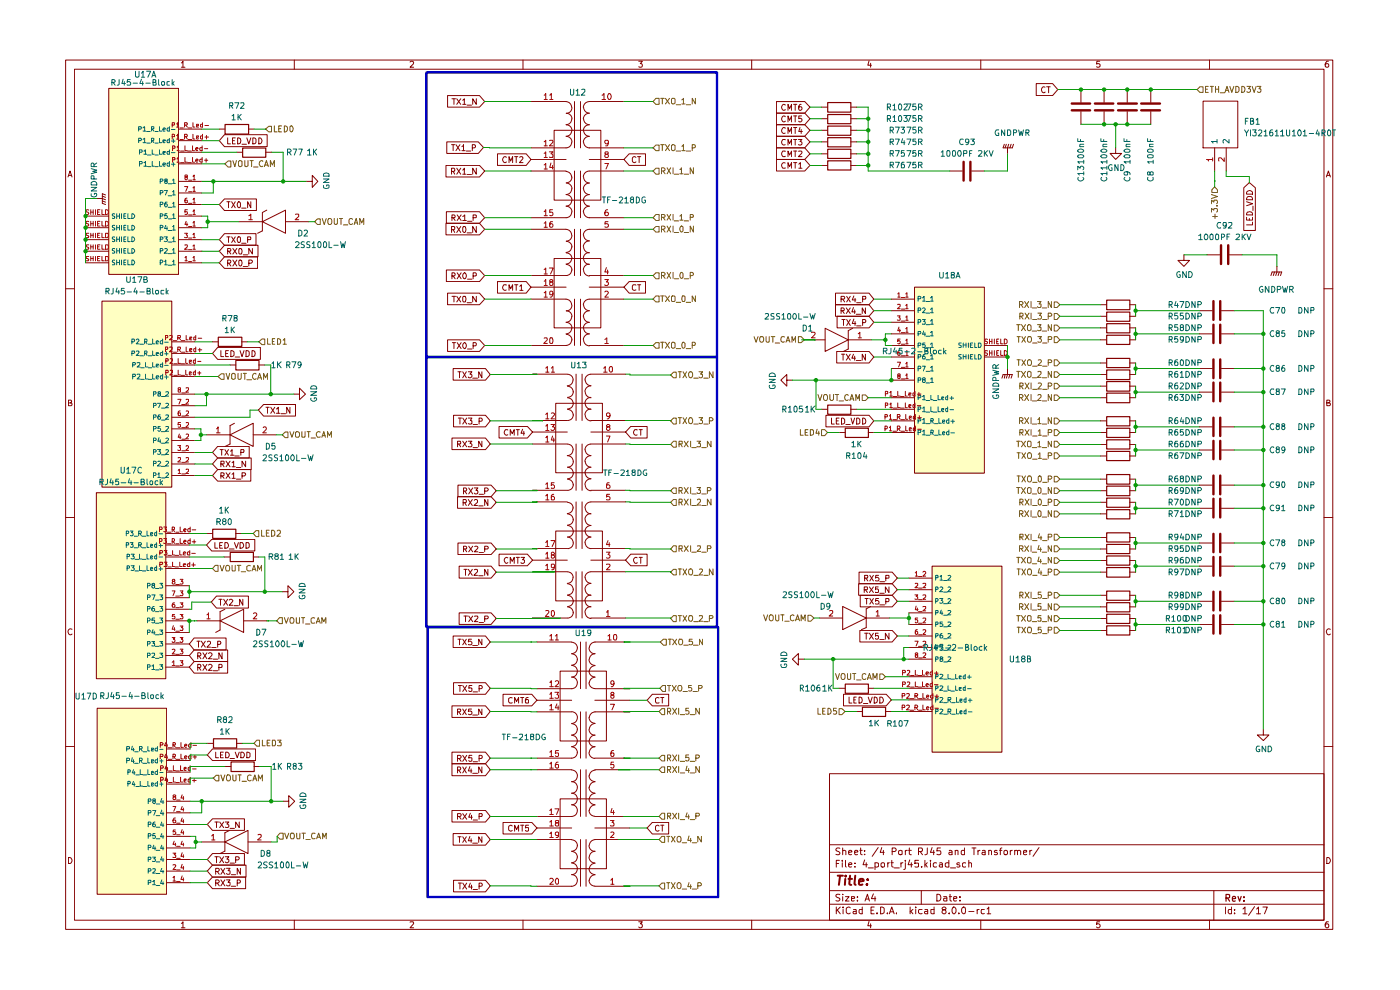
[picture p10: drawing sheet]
<svg xmlns="http://www.w3.org/2000/svg" width="297mm" height="210mm" viewBox="0 0 297 210" stroke-linecap="round" stroke-linejoin="round" font-family="sans-serif">
<g fill="none" stroke="#840000" stroke-width=".21">
<path d="M13.9 12.7h268.8v184.4h-268.8zM15.8 14.7h265.1v180.5h-265.1zM38.5 13.3h.1l.2-.3v1.3M38.5 14.3h.7M62.4 12.7v2M87 13.2l.5-.2 .3 .2-.1 .4-.7 .7h.8M110.9 12.7v2M135.5 13h.8l-.5 .5 .4 .1v.6h-.7M159.5 12.7v2M184.4 12.9l-.3 .9h.8M184.7 13.4v.9M208.1 12.7v2"/>
<path d="M233.3 13h-.6l-.1 .6h.7v.6h-.7M256.6 12.7v2M281.8 13a.71 .71 0 0 0-.7 .5 .71 .71 0 0 0 .3 .8l.4-.1v-.6l-.4-.1-.3 .3M14.4 37.5l.5-1.2 .4 1.2M14.5 37.2h.7M281.4 37.5l.4-1.2 .4 1.2M281.5 37.2h.6M13.9 61.3h1.9M280.9 61.3h1.8M14.5 85.5h.4l.3-.3-.2-.3h-.5v1.2h.6l.2-.5-.4-.1M281.5 85.5h.4l.2-.3-.1-.3h-.5v1.2h.6l.1-.5-.3-.1M13.9 109.8h1.9"/>
<path d="M280.9 109.8h1.8M15.3 133.5a.59 .59 0 0 0-.9 .5 .59 .59 0 0 0 .8 .6l.1-.1M282.2 133.5a.59 .59 0 0 0-.8 .5 .59 .59 0 0 0 .7 .6l.1-.1M13.9 158.4h1.9M280.9 158.4h1.8M176 164.1h104.9v31.1h-104.9zM176 179.2h104.9M178.2 180l-.6-.1-.3 .2 .1 .4 .8 .4-.1 .3h-.8M178.8 179.9v1.4M182.6 179.9v1.2l.3 .2M186.3 179.8l-1.3 1.8M187.1 179.8l-.4 1h.9"/>
<path d="M192.9 179.9v1.2l.4 .2M196.7 179.9v1.2l-.5 .2M197.7 179.8l-.3 1h.8M199.5 179.9h-.7l-.1 .6h.7l.2 .2-.1 .5h-.8M204.6 179.9v1.4M206.2 179.9h.8M206.6 179.9v1.4M212.5 179.9l-.3 .1v1.3M220.4 179.8l-1.2 1.8M14.5 181.9a.65 .65 0 0 1 .8 .6 .65 .65 0 0 1-.8 .7zM38.5 195.9l.3-.4v1.3M38.5 196.8h.7"/>
<path d="M62.4 195.2v1.9M87 195.6l.7-.1 .1 .3-.8 1h.8M110.9 195.2v1.9M135.5 195.5h.8l-.5 .5 .5 .2-.1 .5-.5 .1-.2-.2M159.5 195.2v1.9M176 191.8h104.9M176 188.9h104.9M176 185h104.9M177.4 192.4v1.4M177.4 183.2h.5M177.6 193l.7 .8M178.1 182.5h-.7v1.4"/>
<path d="M178.2 189.8h-.8l-.1 .3 .8 .4 .1 .4-.3 .2-.6-.1M178.3 192.4l-.9 .8M178.7 182.5v.2M178.7 183v.9M178.8 189.7v.1M178.8 180.5l.4-.1 .2 .1v.8M178.8 190.2v.9M178.9 192.4v.2M178.9 192.9v.9M179.4 190.2h.7l-.7 .9h.7M179.4 182.5v1.3l.1 .1M180 183.4l.7-.1-.2-.3-.5 .2v.6l.3 .1 .3-.1"/>
<path d="M180 180.8l.7-.1-.2-.3-.5 .1v.6l.3 .2 .3-.1M180.4 192.6l-.4-.2-.5 .3 .1 1 .4 .1 .4-.1M180.6 190.6l.7-.1-.1-.3h-.6v.8h.6M181.1 192.9h.5v.9M181.3 180.8l.7-.1-.2-.3h-.3l-.2 .1v.6l.2 .2 .4-.1M181.4 183.8v.1M181.4 183.1v.1M181.6 193.2l-.5 .1-.1 .2 .1 .3h.5M181.9 191v.1M181.9 190.2v.2M182.4 180.4h.5M182.9 192.9h-.5l-.2 .7a.45 .45 0 0 0 .7 .2"/>
<path d="M182.9 192.4v1.4M183.4 182.4l-.3 1h.9M183.4 181.2v.1M183.4 180.5h.1M183.5 191.1l.5-1.4 .4 1.4M183.7 190.7h.7M183.8 183v.9M184.2 184.1h1.1M184.4 195.4l-.3 1h.8M184.7 196v.8M184.8 193.1h.5M185.3 189.6l-.4 1h.9"/>
<path d="M185.5 192.4h-.7v1.4h.7M185.6 183.1l.4-.1 .4 .3-.1 .5h-.7M185.6 183v1.4M185.6 190.2v.9M186 193.7v.1M186.8 192.4h.3l.5 .3v.8l-.5 .3h-.3zM187 183.1h.6v.7h-.6zM187.4 180.4v.9M188.3 193.7v.1M188.3 183v.9M188.7 193.8l.5-1.4 .5 1.4M188.7 183l-.4 .1v.2"/>
<path d="M188.8 193.4h.7M189 183h.5M189.2 182.5v1.3l.3 .1M189.3 180.6h.6l.2-.2v-.3l-.2-.2h-.6v1.4M189.7 184.1h1.1M190.2 193.7v.1M190.7 180.5h.7v.7h-.7zM191.1 183v.9M191.6 183l-.5 .3M192.1 183v1.2l-.4 .2M192.1 182.5v.2M192.1 180.4v.9"/>
<path d="M192.5 180.4l-.4 .2M192.7 180.4h.6M193 182.4l-.3 1h.9M193.1 192.4v1.4M193.2 193.3l.5 .5M193.3 183v.9M193.7 192.9l-.6 .5M194.3 192.4v.2M194.3 192.9v.9M194.9 182.5h-.8v.7h.8v.6h-.8M194.9 180.6l.7-.1v-.5l-.7-.1v1.4M195.2 180.6l.5 .7"/>
<path d="M195.4 188.9v2.9M195.5 183.8v.1M195.6 192.9h-.6l-.1 .7a.52 .52 0 0 0 .7 .2M196.2 192.9h.5l.1 .9M196.2 182.5v1.4M196.4 183.4l.3 .5M196.7 183l-.5 .5M196.8 193.2l-.6 .1-.1 .2 .3 .3h.4M197.4 182.5v.2M197.4 183v.9M198.1 180.4v.9M198.2 192.9l-.7 .1v.7l.2 .1h.5"/>
<path d="M198.2 192.4v1.4M198.7 183.1l-.5-.1-.2 .3 .1 .5h.6M198.7 189.7a.73 .73 0 0 1 .9 .7 .73 .73 0 0 1-.9 .7zM199.3 183.1l.5-.1 .1 .2v.7M199.9 183.3l-.6 .1v.2l.1 .3 .5-.1M200.2 190.2h.6l.1 .9M200.2 193l-.4-.3 .4-.3h.2l.3 .3-.3 .3a.45 .45 0 0 0-.6 .4 .45 .45 0 0 0 .6 .4l.3-.2-.3-.6M200.9 190.5l-.7 .1v.4h.7M201.3 183.1l-.4-.1-.4 .3 .1 .5h.7M201.3 182.5v1.4M201.4 193.7v.1M201.4 180.5l.3-.1 .3 .1v.8"/>
<path d="M201.4 190.2h.5M201.5 189.7v1.3l.4 .1M201.6 184.1h1.1M202 180.7l-.6 .1-.1 .2 .2 .3 .5-.1M202.1 192.5l.4-.1a.8 .8 0 0 1 .3 .8 .8 .8 0 0 1-.5 .6 .97 .97 0 0 1-.2-1.3zM202.3 190.6l.7-.1-.1-.3h-.5l-.1 .2v.6l.2 .1 .4-.1M202.6 180.5h.6v.8M202.6 180.4v.9M203.4 193.7v.1M203.6 183.1l-.4-.1-.2 .3 .1 .1 .5 .1 .1 .3-.3 .1-.4-.1M203.7 191v.1M203.7 190.2v.2"/>
<path d="M204.1 192.7l.3-.3a.83 .83 0 0 1 .1 1.4h-.2a.9 .9 0 0 1-.2-1.1zM204.6 180.5l-.4-.1-.3 .2 .1 .6h.6M204.8 183.1l-.4-.1-.2 .3 .1 .5h.5M205.5 183.1l.4-.1 .2 .2v.7M205.5 193.3h1.1M205.5 182.5v1.4M207.3 192.9v.9M207.5 180.4v.9M207.7 192.9h-.2l-.2 .3M207.9 180.4l-.4 .2M208.1 195.2v1.9M208.4 180.5h.6v.8"/>
<path d="M208.8 192.9h-.6l-.1 .3 .1 .6h.6M209 180.7l-.6 .1-.1 .2 .3 .3 .4-.1M209.4 192.8l.4-.4v1.4M209.4 193.8h.8M209.8 180.5l.4-.1 .1 .1v.8M209.8 180.4v.9M211.5 180.5l-.3-.1-.3 .2 .1 .2 .5 .1 .1 .2-.2 .2-.5-.1M212 180.4h.5M213.1 180.5h.6v.7h-.6zM214.3 180.4v.9M214.8 180.4l-.5 .2M215.3 180.5h.6v.8"/>
<path d="M215.3 180.4v.9M215.9 180.5l.2-.1 .4 .1v.8M217.1 180.8l.7-.1v-.2l-.4-.1-.3 .1v.6l.3 .2 .4-.1M218.5 180.4v.9M218.9 180.4l-.4 .2M233.3 195.5h-.6l-.1 .6 .2-.1h.3l.3 .2v.3l-.3 .3h-.3l-.2-.2M256.6 195.2v1.9M257.5 188.9v6.3M260 192.4v1.4M261.2 192.9h-.5l-.1 .3v.4l.2 .2h.4M261.2 192.4v1.4M261.9 193.7v.1"/>
<path d="M261.9 192.9v.2M263.7 192.8l.4-.4v1.4M263.7 193.8h.8M266.1 192.3l-1.2 1.9M266.6 192.8l.4-.4v1.4M266.6 193.8h.8M267.9 192.4h1l-.6 1.4M281.5 181.9a.65 .65 0 0 1 .7 .6 .65 .65 0 0 1-.7 .7zM281.8 195.5h-.4l-.3 .5v.5l.3 .3 .4-.1v-.7h-.4l-.3 .2"/>
</g>
<path d="M260.1 190.5l.7-.1 .1-.6-.8-.1v1.5M260.4 190.5l.5 .7M261.4 190.7l.7-.1-.1-.4h-.5l-.1 .7 .2 .3 .4-.1M262.6 190.2l.4 1 .3-1M263.9 191v.2M263.9 190.2v.2" fill="none" stroke="#840000" stroke-width=".25"/>
<path d="M177.7 185.8h1.1M178.2 185.8l-.2 1.9M179.3 186.4l-.1 1.3M179.4 185.8v.1M180 186.4h.8M180.3 185.8l-.1 1.6 .4 .3M181.4 185.8l-.1 1.6 .2 .3M182.2 187l1-.1-.1-.4a.6 .6 0 0 0-.8 .2v.9h.7M184 187.5l-.1 .2-.1-.1 .2-.1-.1 .2M184.1 186.5v.2" fill="none" stroke="#840000" stroke-width=".42"/>
<g fill="#ffffc2">
<path d="M21.6 63.9h14.8v39.4h-14.8z"/>
<path d="M23.1 18.7h14.8v39.5h-14.8z"/>
<path d="M20.4 104.5h14.8v39.5h-14.8z"/>
<path d="M194 60.9h14.8v39.5h-14.8z"/>
<path d="M20.6 150.2h14.7v39.5h-14.7z"/>
<path d="M197.7 120.1h14.8v39.4h-14.8z"/>
</g>
<g fill="none" stroke="#840000" stroke-width=".21">
<path d="M23.1 18.7h14.8v39.5h-14.8zM37.9 38.5h4.9M37.9 34.7h4.9M37.9 32.3h4.9M37.9 29.8h4.9M37.9 27.4h4.9M18.2 55.7h4.9M18.2 53.3h4.9M18.2 50.8h4.9M18.2 48.3h4.9M18.2 45.8h4.9M20.4 42.1h1.3l.7 .3"/>
<path d="M21.7 42.6l.7 .3M21.7 41.6l.7 .3M22.4 41.4l-.7-.3v2l.7 .3M37.9 55.7h4.9M37.9 53.3h4.9M37.9 50.8h4.9M37.9 48.3h4.9M37.9 45.8h4.9M37.9 43.4h4.9M37.9 40.9h4.9M21.6 63.9h14.8v39.4h-14.8zM36.4 79.9h5"/>
<path d="M36.4 77.4h5M36.4 75h5M36.4 72.5h5M36.4 98.4h5M36.4 96h5M36.4 93.4h5M36.4 91h5M36.4 88.5h5M36.4 86.1h5M36.4 83.6h5M46.2 99.6h7v2.5h-7l-1.1-1.2zM20.4 104.5h14.8v39.5h-14.8z"/>
<path d="M35.2 113.2h5M35.2 118.1h5M35.2 115.6h5M36.4 100.9h5M43.8 113.2h1.3M44.9 114.4h9.2v2.5h-9.2l-1.1-1.3zM45.6 115.1v1.2h.6M46.6 115.7h.4M46.9 101l.5-.1 .1-.5-.6-.1v1.2M47.1 101l.4 .5M47.2 115.1h-.6v1.2h.6M47.7 115.1h.5a.66 .66 0 0 1 .2 .8 .66 .66 0 0 1-.7 .4z"/>
<path d="M48 100.3l.8 1.2M48.6 116.5h1.1M48.8 100.3l-.8 1.2M49.2 100.6l.4-.3v1.2M49.2 101.5h.7M49.7 115.1l.5 1.2 .4-1.2M50 113.2h1.3M50.2 101.6h.9M50.9 115.1h.5a.66 .66 0 0 1 .2 .8 .66 .66 0 0 1-.7 .4zM51.3 101h.6l.2-.3-.1-.3-.7-.1v1.2M52.2 115.1h.5l.2 .3v.6l-.2 .2-.5 .1zM97.1 102.9h7.1l1.1 1.2-1.1 1.3h-7.1z"/>
<path d="M98.3 104.2l.6-.1v-.5l-.6-.1v1.3M98.6 104.2l.4 .6M99.4 103.5l.9 1.3M100.3 103.5l-.9 1.3M100.6 103.5h.8l-.4 .5h.3v.7l-.5 .1-.2-.2M101.6 104.9h1M102.8 104.2h.5l.3-.4-.3-.3h-.5v1.3M35.2 139.1h5M35.2 136.6h5M35.2 134.1h5M35.2 131.7h5M35.2 129.2h5"/>
<path d="M35.2 126.8h5M35.2 124.2h5M35.2 120.6h5M35.2 141.5h5"/>
</g>
<g fill="none" stroke="#006464" stroke-width=".21">
<path d="M29.4 29.8h.4l.2-.1-.1-.4h-.5v1M29.4 27.4h.4l.2-.3-.1-.2h-.5v.9M29.6 34.7h.4l.2-.1-.1-.4h-.5v1.1M29.6 32.3h.4l.2-.2-.1-.3h-.5v.9M30.3 29.6l.4-.3v1M30.3 27.1l.4-.2v.9M30.3 30.3h.6M30.3 27.8h.6M30.5 34.5l.4-.3v1.1M30.5 32l.4-.2v.9M30.5 35.3h.6M30.5 32.7h.6"/>
<path d="M31.1 30.3h.8M31.1 27.9h.8M31.3 35.3h.7M31.3 32.9h.7M32.1 29.8h.5v-.4l-.5-.1v1M32.1 27.4l.5-.1v-.3l-.5-.1v.9M32.3 34.2v1.1h.4M32.3 31.8v.9h.4M32.3 29.8l.3 .5M32.3 27.4l.3 .4M32.9 35.3h.7M32.9 32.9h.7"/>
<path d="M32.9 30.3h.7M32.9 27.9h.7M33.8 34.2v1.1h.5M33.8 31.8v.9h.5M33.8 29.3v1h.5M33.8 26.9v.9h.5M34 38.5l.5-.1 .1-.3-.2-.1h-.4v.9M34.6 34.9l.5-.1-.1-.2-.4 .1v.4l.1 .2 .3-.1M34.6 32.5l.5-.2-.1-.2-.4 .1v.4l.4 .1M34.6 29.9l.5-.1-.1-.1-.4 .1v.4l.4 .1M34.6 27.5l.5-.1-.2-.3-.3 .2v.4l.4 .1M35.1 38.4l-.2-.3 .1-.1h.4v.3l-.4 .1-.1 .2 .1 .3h.4l.1-.3-.2-.2"/>
<path d="M35.7 39h.7M35.9 34.6h-.4l-.1 .1 .2 .6 .3-.1M35.9 31.8v.9h-.4v-.6h.4M35.9 29.3v1h-.4v-.6h.4M35.9 26.9v.9h-.4v-.6h.4M35.9 34.2v1.1M36.4 34.8h.7M36.4 32.4h.7M36.4 29.9h.7M36.4 27.5h.7M36.6 38.2l.3-.2v.9M36.6 38.9h.6"/>
<path d="M36.8 29.5v.8M36.8 34.5v.8M24.3 45.4h-.5v.3l.5 .2v.4h-.5M24.3 47.9h-.5v.3l.5 .2v.3h-.5M24.3 50.3h-.5v.4l.5 .1v.4h-.5M24.3 52.8h-.5v.3l.5 .3v.2h-.5M24.3 55.2h-.3l-.2 .1v.3l.5 .2v.4h-.5M24.8 45.3v1M24.8 47.8v1M24.8 50.2v1.1M24.8 52.7v1M24.8 55.2v1"/>
<path d="M24.8 45.8h.6M24.8 48.3h.6M24.8 50.8h.6M24.8 53.2h.6M24.8 55.7h.6M25.4 45.3v1M25.4 47.8v1M25.4 50.2v1.1M25.4 52.7v1M25.4 55.2v1M25.8 45.3v1M25.8 47.8v1"/>
<path d="M25.8 50.2v1.1M25.8 52.7v1M25.8 55.2v1M26.3 45.8h.3M26.3 48.3h.3M26.3 50.8h.3M26.3 53.2h.3M26.3 55.7h.3M26.7 45.3h-.4v1h.4M26.7 47.8h-.4v1h.4M26.7 50.2h-.4v1.1h.4M26.7 52.7h-.4v1h.4"/>
<path d="M26.7 55.2h-.4v1h.4M27.1 45.3v1h.5M27.1 47.8v1h.5M27.1 50.2v1.1h.5M27.1 52.7v1h.5M27.1 55.2v1h.5M28 45.3h.2l.4 .5-.4 .5h-.2zM28 47.8h.2l.4 .4-.4 .6h-.2zM28 50.2h.2l.4 .5-.4 .6h-.2zM28 52.7h.2l.4 .4-.4 .6h-.2zM28 55.2h.2l.4 .4-.3 .6h-.3zM34 55.7h.3l.3-.3-.3-.2h-.3v1"/>
<path d="M34 53.2h.4l.2-.2-.1-.2-.5-.1v1M34 50.8h.4l.2-.4-.6-.2v1.1M34 48.3h.4l.2-.3-.6-.2v1M34 45.8h.4l.2-.3-.6-.2v1M34 43.4l.5-.1 .1-.3-.2-.1h-.4v1M34 40.9l.5-.1 .1-.2-.2-.2h-.4v1M34.8 50.2h.7l-.3 .5h.2l.1 .4-.2 .2-.5-.1M34.8 40.4h.7l-.4 1M34.9 55.5l.3-.3v1M34.9 52.8l.4-.1 .2 .3-.7 .7h.7M34.9 56.2h.6M35.2 47.8l-.3 .7h.6"/>
<path d="M35.4 45.3h-.4l-.1 .5 .2-.1a.35 .35 0 0 1 .4 .4 .35 .35 0 0 1-.6 .2M35.4 42.9h-.3l-.2 .4 .1 .5a.32 .32 0 0 0 .4 0 .32 .32 0 0 0 0-.5 .32 .32 0 0 0-.4 0l-.1 .2M35.4 48.1v.7M35.7 56.3h.7M35.7 53.8h.7M35.7 51.3h.7M35.7 48.9h.7M35.7 46.4h.7M35.7 44h.7M35.7 41.5h.7M36.6 55.5l.3-.3v1M36.6 53l.3-.3v1"/>
<path d="M36.6 50.6l.3-.4v1.1M36.6 48l.3-.2v1M36.6 45.6l.3-.3v1M36.6 43.1l.3-.2v1M36.6 40.7l.3-.3v1M36.6 56.2h.6M36.6 53.7h.6M36.6 51.3h.6M36.6 48.8h.6M36.6 46.3h.6M36.6 43.9h.6M36.6 41.4h.6"/>
<path d="M28 75h.4l.2-.2-.1-.3h-.5v.9M28 72.5l.5-.1 .1-.2-.2-.3h-.4v1M28.1 79.9h.5l.1-.2v-.3h-.6v1M28.1 77.4h.5l.1-.1v-.4h-.6v.9M28.9 74.5h.5l.1 .1-.6 .8h.6M28.9 72.1l.4-.2 .2 .3-.6 .7h.6M29.1 79.5h.6v.3l-.6 .6h.6M29.1 77h.6v.3l-.6 .5h.6M29.7 75.5h.7M29.7 73h.7M29.8 78h.8M30.7 75l.5-.1v-.4h-.5v.9"/>
<path d="M30.7 72.5h.3l.2-.2-.2-.4h-.3v1M30.9 79.4v1h.5M30.9 76.9v.9h.5M30.9 75l.3 .4M30.9 72.5l.3 .4M31.4 78h.8M31.4 75.5h.8M31.4 73h.8M32.4 79.4v1h.5M32.4 76.9v.9h.5M32.4 74.5v.9h.5M32.4 71.9v1h.5"/>
<path d="M33.1 77.6l.5-.2v-.1h-.5v.5h.5M33.1 75.1l.5-.1v-.2l-.5 .1v.4l.5 .1M33.1 72.6l.5-.1-.1-.2-.4 .1v.4l.1 .1h.4M34.5 79.7h-.4l-.1 .2 .2 .5 .3-.1M34.5 76.9v.9h-.4v-.5h.4M34.5 74.5v.9h-.4v-.6h.4M34.5 71.9v1h-.4v-.6h.4M34.5 79.4v1M34.9 80h.8M34.9 77.5h.8M34.9 75.1h.8M34.9 72.6h.8"/>
<path d="M35.3 74.6v.8M35.3 79.6v.8M29.8 80.5h.8M31.4 80.5h.8M32.5 98.3h.6v-.3l-.6-.2v1M32.5 95.9h.6v-.4l-.6-.1v1M32.5 93.4h.6v-.3l-.6-.2v1M32.5 91l.6-.1v-.4h-.6v1M32.5 88.5l.6-.1v-.4h-.6v.9M32.5 86.1l.6-.1v-.5h-.6v1M32.5 83.6l.6-.1v-.4h-.6v.9M33.1 80h.5v-.3l-.5 .1v.4l.2 .2 .3-.1"/>
<path d="M33.4 95.4h.7l-.4 .4h.3l.1 .4-.3 .2-.4-.1M33.4 85.5h.7l-.5 1M33.5 97.9l.3-.1 .3 .4-.7 .6h.7M33.6 83.5l-.1-.2 .1-.2h.4v.3l-.4 .1-.1 .2 .1 .3h.4l.1-.3-.3-.2M33.7 92.8l-.2 .8h.6M34 90.5h-.4l-.1 .4a.35 .35 0 0 1 .6 .1 .35 .35 0 0 1-.5 .5l-.1-.2M34 88h-.4l-.1 .4 .1 .5h.4v-.5l-.4-.1-.1 .2M34 93.3v.6M34.2 98.9h.8M34.2 96.5h.8M34.2 94h.8M34.2 91.6h.8"/>
<path d="M34.2 89.1h.8M34.2 86.6h.8M34.2 84.1h.8M35.2 97.9l.3-.1 .3 .4-.7 .6h.7M35.2 95.5l.3-.1 .3 .2-.7 .8h.7M35.2 93l.3-.1 .3 .3-.7 .7h.7M35.2 90.5h.5l.1 .2-.7 .8h.7M35.2 88.1l.5-.1 .1 .3-.7 .6h.7M35.2 85.6l.5-.1 .1 .3-.7 .7h.7M35.2 83.2l.5-.1 .1 .2-.7 .7h.7M26.8 115.6h.4l.1-.4-.5-.1v1M26.8 113.2h.4l.1-.5-.5-.1v1.1"/>
<path d="M27 118.1h.4l.1-.5h-.5v1M27.6 115.1h.6l-.3 .4 .3 .1v.4h-.6M27.6 112.6h.6l-.3 .4 .3 .2v.4h-.6M27.8 117.6h.7l-.4 .4 .4 .1v.3l-.3 .2-.4-.1M28.5 116.2h.7M28.5 113.7h.7M28.7 118.7h.7M29.4 115.6h.5l.1-.3-.2-.2h-.4v1M29.4 113.2h.5l.1-.4-.2-.2h-.4v1.1M29.6 117.6v1h.5M29.7 115.6l.3 .5M29.7 113.2l.3 .5"/>
<path d="M30.2 118.7h.7M30.2 116.2h.7M30.2 113.7h.7M31.2 117.6v1h.4M31.2 115.1v1h.4M31.2 112.6v1.1h.4M32 118.2l.4-.1v-.1h-.4v.5h.4M32 115.8l.4-.1v-.2h-.4v.5h.4M32 113.3l.4-.1v-.2h-.4v.6h.4M32.5 100.9l.6-.1v-.4l-.6-.1v1M33.2 118h-.4v.5h.4M33.2 115.5h-.4v.5h.4"/>
<path d="M33.2 113l-.4 .1v.5h.4M33.2 112.6v1.1M33.2 115.1v1M33.2 117.6v1M33.5 100.6l.2-.3v1M33.5 101.3h.6M33.7 118.1h.8M33.7 115.7h.8M33.7 113.2h.8M34.1 115.4v.7M34.2 101.4h.8M35.2 100.5l.3-.2 .3 .3-.7 .7h.7"/>
<path d="M27 120.5h.4l.1-.4-.5-.1v1M27.8 120h.7l-.4 .4 .4 .2v.3l-.3 .1-.4-.1M28.7 121.1h.7M29.6 120v1h.5M30.2 121.1h.7M31.2 120v1h.4M31.3 139.1h.4l.2-.2-.1-.3h-.5v.9M31.3 136.6h.4l.2-.2-.1-.3h-.5v.9M31.3 134.1h.4l.2-.2-.1-.3h-.5v1M31.3 131.7l.5-.1 .1-.2-.2-.3h-.4v1M31.3 129.2h.5v-.5l-.5-.1v1.1M31.3 126.7h.5l.1-.3-.2-.2h-.4v1"/>
<path d="M31.3 124.2h.5l.1-.3-.2-.2h-.4v1.1M32 120.7l.4-.1v-.2h-.4v.5h.4M32.2 138.6h.6v.4l-.6 .5h.6M32.2 136.1h.6l-.3 .3 .3 .1v.4h-.6M32.2 126.2h.7l-.4 1M32.5 133.6l-.3 .6h.7M32.5 124.2l-.2-.1a.3 .3 0 0 1 .2-.3 .3 .3 0 0 1 .3 0v.3a.47 .47 0 0 0-.5 .6h.5v-.5h-.2M32.7 128.6l-.3 .1-.2 .8 .3 .2 .3-.1-.1-.5h-.3l-.2 .1M32.7 133.9v.7M32.8 131.1h-.5l-.1 .5 .5-.1 .1 .5h-.6M33 139.7h.7M33 137.1h.7"/>
<path d="M33 134.7h.7M33 132.2h.7M33 129.7h.7M33 127.3h.7M33 124.8h.7M33.2 120.4h-.4v.5h.4M33.2 120v1M33.7 120.7h.8M33.9 138.6h.6l-.3 .3 .3 .1v.4h-.6M33.9 136.1h.6l-.3 .3 .3 .1v.4h-.6M33.9 133.6h.6l-.3 .4 .3 .1v.4h-.6M33.9 131.1h.6l-.3 .4 .3 .1v.4h-.6"/>
<path d="M33.9 128.6h.6l-.3 .5 .3 .1v.4h-.6M33.9 126.2h.6l-.3 .4 .3 .1v.4h-.6M33.9 123.7h.6l-.3 .4 .3 .1v.5h-.6M34.1 120.3v.7M31.3 141.5h.4l.2-.2-.1-.3h-.5v1M32.2 141.3l.3-.3v1M32.2 142h.6M33 142.1h.7M33.9 141h.6l-.3 .3 .3 .1v.5l-.2 .1-.4-.1"/>
</g>
<g fill="none" stroke="#a90000" stroke-width=".21">
<path d="M36.5 29h.5v-.4l-.5-.1v1M36.5 26.5h.5v-.5h-.5v1M36.6 33.9h.4l.1-.4-.5-.1v1M36.6 31.4h.4l.1-.4-.5-.1v1.1M37.5 28.7l.2-.2v1M37.5 26.3l.2-.3v1M37.5 29.5h.5M37.5 27h.5M37.5 33.7l.3-.3v1M37.5 31.2l.3-.3v1.1M37.5 34.4h.6M37.5 32h.6"/>
<path d="M38.2 29.6h.7M38.2 27.1h.7M38.3 34.5h.8M38.3 32h.8M39.2 39.6h.6l-.4 1M39.2 29h.5v-.3l-.1-.2h-.4v1M39.2 26.5h.4l.1-.1v-.4h-.5v1M39.2 33.4v1h.5M39.2 30.9v1.1h.5M39.4 37.5h-.2v-.3l.5-.1v.4l-.5 .1v.4l.2 .1 .3-.1v-.4l-.1-.1M39.4 29l.3 .5M39.4 26.5l.3 .5"/>
<path d="M39.8 34.5h.8M39.8 32h.8M39.9 29.6h.8M39.9 27.1h.8M40 38.2h.7M40.8 33.4v1h.5M40.8 30.9v1.1h.5M40.9 39.8l.3-.2v1M40.9 37.4l.3-.3v1M40.9 28.5v1h.5M40.9 26v1h.5M40.9 38.1h.5"/>
<path d="M41.5 34.1l.5-.1-.1-.3-.4 .2v.3l.2 .2 .2-.1M41.5 31.6l.5-.1-.1-.2-.4 .1v.4l.2 .2 .2-.1M41.7 29.2l.4-.1v-.3h-.4v.6h.4M41.7 26.7l.4-.1v-.2h-.4v.6h.4M42.9 33.8l-.3-.1-.2 .2 .1 .4h.4M42.9 31.4l-.3-.1-.2 .1 .1 .5h.4M42.9 30.9v1.1M42.9 33.4v1M43 28.8l-.5 .1v.5h.5M43 26v1h-.4l-.1-.5 .5-.1M43 28.5v1M43.4 34h.7"/>
<path d="M43.4 31.5h.7M43.5 29.1h.7M43.5 26.6h.7M43.7 33.6v.8M43.8 28.7v.8M18.8 44.6l-.4-.1-.2 .2v.1l.5 .2 .1 .2-.1 .3-.5-.1M18.8 47l-.4-.1-.2 .3 .2 .2 .3 .1 .1 .3-.1 .2-.5-.1M18.8 49.5h-.5l-.1 .2 .1 .2 .4 .1v.4h-.5M18.8 51.9h-.5l-.1 .2 .1 .3h.4v.5h-.5M18.8 54.4h-.5l-.1 .2 .1 .2 .4 .1v.4h-.5M19.3 44.5v1M19.3 46.9v1.1"/>
<path d="M19.3 49.5v.9M19.3 51.9v1M19.3 54.4v.9M19.3 45h.5M19.3 47.4h.5M19.3 49.9h.5M19.3 52.4h.5M19.3 54.8h.5M19.8 44.5v1M19.8 46.9v1.1M19.8 49.5v.9M19.8 51.9v1"/>
<path d="M19.8 54.4v.9M20.3 44.5v1M20.3 46.9v1.1M20.3 49.5v.9M20.3 51.9v1M20.3 54.4v.9M20.7 45h.3M20.7 47.4h.3M20.7 49.9h.3M20.7 52.4h.3M20.7 54.8h.3M21.2 44.5h-.5v1h.5"/>
<path d="M21.2 46.9h-.5v1.1h.5M21.2 49.5h-.5v.9h.5M21.2 51.9h-.5v1h.5M21.2 54.4h-.5v.9h.5M21.6 44.5v1h.5M21.6 46.9v1.1h.5M21.6 49.5v.9h.5M21.6 51.9v1h.5M21.6 54.4v.9h.5M22.4 44.5l.6 .2v.5l-.4 .3h-.2zM22.4 46.9l.6 .3v.5l-.4 .3h-.2zM22.4 49.5h.4l.2 .2v.5l-.2 .2h-.4z"/>
<path d="M22.4 51.9h.4l.2 .2v.6l-.2 .2h-.4zM22.4 54.4h.4l.2 .2v.6l-.2 .1h-.4zM39.2 49.5h.5l-.2 .3 .2 .1v.4h-.5M39.2 54.6l.3-.2v.9M39.2 52l.5-.1v.5l-.5 .5h.5M39.2 55.3h.5M39.5 46.9l-.3 .7h.6M39.7 42l-.5 .3v.7h.5v-.5h-.4l-.1 .1M39.7 47.3v.7M39.7 44.5h-.5v.5h.5v.4h-.5M40 55.5h.7M40 53h.7"/>
<path d="M40 50.5h.7M40 48h.7M40 45.6h.7M40 43.1h.7M40 40.7h.7M40.9 54.6l.3-.2v.9M40.9 52.2l.3-.3v1M40.9 49.7l.3-.2v.9M40.9 47.3l.3-.4v1.1M40.9 44.8l.3-.3v1M40.9 42.3l.3-.3v1M40.9 55.3h.5"/>
<path d="M40.9 52.9h.5M40.9 50.4h.5M40.9 48h.5M40.9 45.5h.5M40.9 43h.5M40.9 40.6h.5M35.1 74.1l.5-.1-.1-.4h-.4v1M35.1 71.7l.5-.1-.1-.4h-.4v.9M35.2 79h.4l.1-.4-.5-.1v1M35.2 76.6h.4l.1-.4-.5-.1v1M36 73.7l.4-.1 .1 .4-.6 .6h.6M36 71.2h.4l.1 .4-.6 .5h.6"/>
<path d="M36.1 78.6h.5v.3l-.6 .6h.6M36.1 76.2h.5v.3l-.6 .6h.6M36.8 74.7h.7M36.8 72.3h.7M36.9 79.6h.7M36.9 77.2h.7M37.7 74.1h.4l.2-.1-.1-.4h-.5v1M37.7 71.7h.4l.2-.2-.1-.3h-.5v.9M37.8 78.5v1h.5M37.8 76.1v1h.5M38 74.1l.3 .5M38 71.7l.3 .4"/>
<path d="M38.4 79.6h.8M38.4 77.2h.8M38.5 74.7h.7M38.5 72.3h.7M39.4 78.5v1h.4M39.4 76.1v1h.4M39.5 73.6v1h.4M39.5 71.2v.9h.4M40.2 79.2l.4-.1v-.2h-.4v.6h.4M40.2 76.7h.4v-.3h-.4v.6h.4M40.3 74.3l.4-.1v-.2h-.4v.5h.4M40.3 71.8l.4-.1v-.2h-.4v.6h.4"/>
<path d="M41.4 78.9h-.4v.6h.4M41.4 76.4l-.4 .1v.5h.4M41.4 76.1v1M41.4 78.5v1M41.5 74h-.4v.5l.2 .1 .2-.1M41.5 71.2v.9h-.3l-.1-.5 .4-.1M41.5 73.6v1M41.9 79.1h.7M41.9 76.7h.7M42 74.2h.8M42 71.7h.8M42.3 78.8v.7"/>
<path d="M42.4 73.9v.7M37.7 94.5h.6l-.2 .4 .2 .1v.5h-.6M37.7 84.7h.7l-.4 1M37.8 99.8l.3-.3v1M37.8 97.1h.4l.1 .4-.6 .5h.6M38 82.7l-.2-.1v-.3l.4-.1 .1 .4-.5 .2 .1 .4 .4-.1v-.3l-.2-.1M38.1 92.1l-.3 .6h.6M38.2 87.2l-.4 .2v.7h.5l-.1-.5h-.3l-.1 .2M38.2 92.4v.7M38.3 89.6h-.5v.5h.5v.4h-.5M38.6 98.1h.7M38.6 95.6h.7"/>
<path d="M38.6 93.2h.7M38.6 90.7h.7M38.6 88.3h.7M38.6 85.8h.7M38.6 83.3h.7M39.5 99.6l.4-.1 .1 .4-.6 .6h.6M39.5 97.1h.4l.1 .4-.6 .5h.6M39.5 94.7l.1-.2h.2l.2 .4-.6 .6h.6M39.5 92.2h.5v.3l-.6 .6h.6M39.5 89.7h.5v.3l-.6 .6h.6M39.5 87.2h.5v.4l-.6 .6h.6M39.5 84.8l.4-.1 .1 .4-.6 .6h.6"/>
<path d="M39.5 82.3l.4-.1 .1 .5-.6 .5h.6M33.8 114.8h.5l.1-.3-.2-.2h-.4v1M33.8 112.3h.5l.1-.2-.2-.3h-.4v1M33.9 119.8h.4l.2-.2-.1-.4h-.5v1M33.9 117.3l.5-.1v-.4h-.5v.9M34.7 114.3h.6l-.3 .4h.3v.1v.5l-.6-.1M34.7 111.8h.6l-.3 .4h.3v.4l-.1 .2-.5-.1M34.8 119.2h.6l-.3 .4 .3 .2-.1 .4-.5-.1M34.8 116.8h.6l-.3 .3 .3 .2-.1 .4-.5-.1M35.5 115.4h.8M35.5 112.9h.8M35.6 117.8h.8"/>
<path d="M36.5 114.8h.4l.1-.1-.1-.4h-.4v1M36.5 112.3h.5v-.4l-.5-.1v1M36.6 119.2v1h.4M36.6 116.8v.9h.4M36.7 114.8l.3 .5M36.7 112.3l.3 .5M37.1 117.8h.8M37.3 115.4h.7M37.3 112.9h.7M37.8 100.5h.5M38.1 119.2v1h.5M38.1 116.8v.9h.5"/>
<path d="M38.2 114.3v1h.5M38.2 111.8v1h.5M38.6 100.5h.7M38.9 119.8h.5l-.1-.2-.4 .1v.4l.4 .1M38.9 117.4l.5-.1-.2-.3-.3 .2v.4l.4 .1M39 114.9l.5-.1-.2-.2-.3 .2v.3l.1 .2h.3M39 112.5l.5-.1-.2-.3-.3 .2v.3l.2 .2 .2-.1M40.3 119.2v1h-.5v-.6h.5M40.3 116.8v.9h-.5v-.6h.5M40.3 114.3v1h-.4v-.6h.4M40.3 112.2l-.3-.1-.2 .2v.3l.2 .2 .3-.1M40.3 111.8v1"/>
<path d="M40.7 119.8h.7M40.7 117.4h.7M40.8 114.9h.7M40.8 112.4h.7M41 119.4v.8M41.2 114.5v.8M35.6 120.3h.8M36.5 137.8l.5-.1 .1 .2-.6 .8h.6M36.5 135.2h.6l-.3 .4 .3 .2-.1 .4-.4 .1-.1-.2M36.5 125.3h.6l-.4 1.1M36.7 123.3l-.2-.2 .1-.1 .4-.1 .1 .2-.1 .2h-.3l-.2 .3 .2 .3 .4-.2-.1-.4M36.8 132.7l-.3 .8h.6"/>
<path d="M37 130.3h-.4l-.1 .5 .5-.1 .1 .1-.1 .5-.5-.1M37 127.9h-.3l-.2 .4 .1 .5h.4l.1-.4-.1-.2-.5 .2M37 133.1v.6M37.1 120.3h.8M37.3 138.8h.8M37.3 136.3h.8M37.3 133.9h.8M37.3 131.4h.8M37.3 128.9h.8M37.3 126.4h.8M37.3 124h.8M38.2 137.7h.6l-.3 .4h.2v.5h-.5"/>
<path d="M38.2 135.2h.6l-.3 .4 .3 .2-.1 .4-.4 .1-.1-.2M38.2 132.8h.6l-.3 .3 .3 .2-.1 .4-.5-.1M38.2 130.3h.6l-.3 .4 .3 .1-.1 .5-.5-.1M38.2 127.9h.6l-.3 .3 .3 .2-.1 .4-.5-.1M38.2 125.3h.6l-.3 .5h.2l.1 .1-.1 .5-.5-.1M38.2 122.9h.6l-.3 .4h.2l.1 .4-.2 .2-.4-.1M36.5 140.5l.4-.3v1M36.5 141.2h.6M37.3 141.3h.8M38.2 140.2h.6l-.3 .4h.2l.1 .4-.2 .2-.4-.1"/>
</g>
<path d="M45.1 112.3h4.9v1.9h-4.9z" fill="none" stroke="#840000" stroke-width=".25"/>
<path d="M54.3 112.6h.6v1.2h-.6l-.6-.6z" fill="#fff"/>
<path d="M54.3 112.6h.6v1.2h-.6l-.6-.6zM55.5 112.5v1.2h.6M56.5 113.1h.4M57.1 112.5h-.6v1.2h.6M57.6 112.5h.3l.4 .3v.7l-.4 .2h-.3zM58.8 112.6l.2-.1h.3l.2 .1v.5l-.8 .6h.8" fill="none" stroke="#725600" stroke-width=".21"/>
<g fill="none" stroke="#840000" stroke-width=".21">
<path d="M164.7 24h6l1.1 1.2-1.1 1.3h-6zM164.7 33.8h6l1.1 1.3-1.1 1.2h-6zM164.7 28.9h6l1.1 1.2-1.1 1.3h-6zM164.7 31.4h6l1.1 1.2-1.1 1.2h-6zM164.7 26.5h6l1.1 1.1-1.1 1.3h-6zM166.6 24.8l-.3-.2a.61 .61 0 0 0-.5 .7 .61 .61 0 0 0 .8 .5v-.1M166.6 34.6a.61 .61 0 0 0-.8 .3 .61 .61 0 0 0 .3 .8l.5-.1M166.6 29.7l-.5-.1a.61 .61 0 0 0-.3 .8 .61 .61 0 0 0 .8 .3M166.6 32.1l-.5-.1-.3 .5 .3 .7 .5-.1M166.6 27.2v-.1a.58 .58 0 0 0-.8 .6 .58 .58 0 0 0 .8 .5M167.2 25.9v-1.3l.3 .9 .4-.9v1.3M167.2 35.7v-1.2l.3 .8 .4-.8v1.2"/>
<path d="M167.2 30.8v-1.2l.3 .8 .4-.8v1.2M167.2 33.2v-1.2l.3 .9 .4-.9v1.2M167.2 28.3v-1.3l.3 1 .4-1v1.3M168.4 24.6h.6M168.4 34.5h.6M168.4 29.6h.6M168.4 32h.6M168.4 27h.6M168.7 24.6v1.3M168.7 27v1.3M168.7 29.6v1.2M168.7 32v1.2"/>
<path d="M168.7 34.5v1.2M169.4 29.6h.7l-.4 .4 .4 .3-.1 .4h-.6M169.5 34.8l.3-.3v1.2M169.5 32.1l.5-.1 .1 .4-.7 .8h.7M169.5 35.7h.6M169.7 27l-.2 .9h.7M170 27.5v.8M170 24.6h-.5v.6h.5l.1 .4-.2 .3-.4-.2M170 72.1h5M175 69.6l5 2.5-5 2.4zM180 72.1h4.9M180.9 69.6l-.9 .5v3.9l-1.1 .5"/>
<path d="M174.3 86.8h1.3M180.5 86.8h1.2"/>
</g>
<path d="M172.2 70.6l.6-.1 .1 .1-.1 .4-.6 .7h.7M182.1 70.8l.3-.3v1.2M182.1 71.7h.6" fill="none" stroke="#a90000" stroke-width=".21"/>
<path d="M175.6 85.9h4.9v2h-4.9z" fill="none" stroke="#840000" stroke-width=".25"/>
<path d="M139.1 20.9h.7v1.2h-.7l-.5-.6z" fill="#fff"/>
<path d="M139.1 20.9h.7v1.2h-.7l-.5-.6zM140.2 20.9h.7M140.5 20.9v1.1M141.2 20.9l.8 1.1M142 20.9l-.8 1.1M142.6 20.9h.4l.2 .1v.9l-.2 .1-.6-.1v-.9zM143.5 22.2h.9M144.6 21.2l.4-.3v1.1M144.6 22h.7M145.6 22.2h.9M147.5 20.9v1.1l-.7-1.1v1.1" fill="none" stroke="#725600" stroke-width=".21"/>
<path d="M139.1 35.7h.7v1.3h-.7l-.5-.7z" fill="#fff"/>
<path d="M139.1 35.7h.7v1.3h-.7l-.5-.7zM140.3 36.3l.7-.1 .1-.3-.3-.3h-.5v1.3M140.7 36.3l.4 .6M141.5 35.6l.8 1.3M142.3 35.6l-.8 1.3M142.8 35.6v1.3M143 37h1M144.2 35.9h.2l.2-.3v1.3M144.2 36.9h.7M145.2 37h.9M147.1 35.6v1.3l-.7-1.3v1.3" fill="none" stroke="#725600" stroke-width=".21"/>
<path d="M139.1 62.8h.7v1.2h-.7l-.5-.5z" fill="#fff"/>
<path d="M139.1 62.8h.7v1.2h-.7l-.5-.5zM140.2 62.8h.7M140.5 62.8v1.2M141.2 62.8l.8 1.2M142 62.8l-.8 1.2M142.4 62.9l.2-.1h.4l.2 .1v.9l-.2 .2h-.4l-.2-.2zM143.5 64.1h.9M144.8 62.8h.4l.1 .1v.8l-.1 .3-.5-.1-.1-.7zM145.6 64.1h.9M147.5 62.8v1.2l-.7-1.2v1.2" fill="none" stroke="#725600" stroke-width=".21"/>
<path d="M139.1 45.5h.7v1.3h-.7l-.5-.6z" fill="#fff"/>
<path d="M139.1 45.5h.7v1.3h-.7l-.5-.6zM140.3 46.1h.6l.2-.2-.1-.3-.7-.1v1.2M140.7 46.1l.4 .6M141.5 45.5l.8 1.2M142.3 45.5l-.8 1.2M142.8 45.5v1.2M143 46.9h1M144.2 45.8l.4-.3v1.2M144.2 46.7h.7M145.2 46.9h.9M146.4 46.1h.6v-.5l-.6-.1v1.2" fill="none" stroke="#725600" stroke-width=".21"/>
<g fill="none" stroke="#840000" stroke-width=".21">
<path d="M105.5 32.6h6.1l1 1.2-1 1.3h-6.1zM107.4 33.4l-.2-.2a.64 .64 0 0 0-.6 .7 .64 .64 0 0 0 .6 .6l.2-.2M108 34.5v-1.3l.3 1 .4-1v1.3M109.2 33.2h.6M109.5 33.2v1.3M110.3 33.4l.4-.2 .2 .4-.7 .9h.7M112.6 21.5l7.5 .1a1.21 1.21 0 0 1 1.2 1.2M112.6 33.8h7.5M112.6 36.3h7.5M117.6 27.6h9.9v14.9h-9.9zM120.1 36.4a1.21 1.21 0 0 1 1.2 1.2M120.1 26.5a1.21 1.21 0 0 1 1.2 1.2"/>
<path d="M120.1 28.9a1.21 1.21 0 0 1 1.2 1.2M120.1 38.8a1.21 1.21 0 0 1 1.2 1.2M121.3 25.2a1.18 1.18 0 0 1-1.2 1.3M121.3 27.7a1.18 1.18 0 0 1-1.2 1.2M121.3 30.1a1.18 1.18 0 0 1-1.2 1.3h-7.5M121.3 22.8a1.14 1.14 0 0 1-1.2 1.2 1.21 1.21 0 0 1 1.2 1.2M121.3 37.5a1.19 1.19 0 0 1-1.2 1.3M121.9 21.5v9.9M121.9 36.3v9.9M123.1 21.5v9.9M123.1 36.3v9.9M123.8 22.8a1.23 1.23 0 0 0 1.2 1.2"/>
<path d="M123.8 25.2a1.23 1.23 0 0 0 1.2 1.3M123.8 27.7a1.23 1.23 0 0 0 1.2 1.2M123.8 30.1a1.23 1.23 0 0 0 1.2 1.3M123.8 37.6a1.23 1.23 0 0 0 1.2 1.2M125 24a1.26 1.26 0 0 0-1.3 1.2M125 26.5a1.26 1.26 0 0 0-1.3 1.2M125 28.9a1.26 1.26 0 0 0-1.3 1.2M125 38.8a1.26 1.26 0 0 0-1.3 1.2M125 31.4h7.4M125 33.8h7.4M132.4 21.5l-7.4 .1a1.26 1.26 0 0 0-1.3 1.2M132.4 36.3h-7.4a1.26 1.26 0 0 0-1.3 1.2"/>
<path d="M133.5 32.6h3.4v2.5h-3.4l-1.1-1.3zM134.9 33.4l-.4-.2-.4 .4 .1 .7 .3 .2 .4-.2M135.2 33.2h.7M135.6 33.2v1.3M164.7 21.5h6l1.1 1.2-1.1 1.3h-6zM166.6 22.3l-.3-.2a.65 .65 0 0 0-.5 .7 .65 .65 0 0 0 .5 .6l.3-.2M167.2 23.4v-1.3l.3 1 .4-1v1.3M168.4 22.1h.6M168.7 22.1v1.3M170 22.1l-.4 .1-.1 .3v.7l.4 .2 .2-.2-.1-.6h-.5v.3M112.6 48.6l7.5 .1a1.21 1.21 0 0 1 1.2 1.2M117.6 54.8h9.9v14.7h-9.9z"/>
<path d="M120.1 41.3a1.21 1.21 0 0 1 1.2 1.2M120.1 43.7a1.21 1.21 0 0 1 1.2 1.3M120.1 51.2a1.21 1.21 0 0 1 1.2 1.2M120.1 53.7a1.21 1.21 0 0 1 1.2 1.2M120.1 56.1a1.21 1.21 0 0 1 1.2 1.2M121.3 40a1.18 1.18 0 0 1-1.2 1.3M121.3 42.5a1.18 1.18 0 0 1-1.2 1.2M121.3 44.9a1.18 1.18 0 0 1-1.2 1.3h-7.5M121.3 52.3a1.18 1.18 0 0 1-1.2 1.2M121.3 54.8a1.18 1.18 0 0 1-1.2 1.2M121.3 57.2a1.18 1.18 0 0 1-1.2 1.3h-7.5M121.3 49.9a1.19 1.19 0 0 1-1.2 1.2"/>
<path d="M121.9 48.6v9.9M123.1 48.6v9.9M123.8 40a1.23 1.23 0 0 0 1.2 1.3M123.8 42.5a1.23 1.23 0 0 0 1.2 1.2M123.8 45a1.23 1.23 0 0 0 1.2 1.2M123.8 49.9a1.23 1.23 0 0 0 1.2 1.2M123.8 52.4a1.23 1.23 0 0 0 1.2 1.2M123.8 54.9a1.23 1.23 0 0 0 1.2 1.2M123.8 57.3a1.23 1.23 0 0 0 1.2 1.2M125 41.3a1.26 1.26 0 0 0-1.3 1.2M125 43.7a1.26 1.26 0 0 0-1.3 1.2M125 51.1a1.26 1.26 0 0 0-1.3 1.2"/>
<path d="M125 53.6a1.26 1.26 0 0 0-1.3 1.2M125 56a1.26 1.26 0 0 0-1.3 1.2M125 46.2h7.4M125 58.5h7.4M132.4 48.6h-7.4a1.26 1.26 0 0 0-1.3 1.3M112.6 60.9h7.5M112.6 63.5h7.5M120.1 63.5a1.21 1.21 0 0 1 1.2 1.2M120.1 65.9a1.21 1.21 0 0 1 1.2 1.2M120.1 68.4a1.21 1.21 0 0 1 1.2 1.2M120.1 70.9a1.21 1.21 0 0 1 1.2 1.2M121.3 67.1a1.18 1.18 0 0 1-1.2 1.3"/>
<path d="M121.3 69.6a1.18 1.18 0 0 1-1.2 1.2M121.3 72a1.18 1.18 0 0 1-1.2 1.3h-7.5M121.3 64.7a1.19 1.19 0 0 1-1.2 1.3M121.9 63.5v9.8M123.1 63.5v9.8M123.8 64.7a1.23 1.23 0 0 0 1.2 1.2M123.8 67.1a1.23 1.23 0 0 0 1.2 1.3M123.8 69.6a1.23 1.23 0 0 0 1.2 1.2M123.8 72.1a1.23 1.23 0 0 0 1.2 1.3M125 63.5a1.26 1.26 0 0 0-1.3 1.2M125 65.9a1.26 1.26 0 0 0-1.3 1.2M125 68.4a1.26 1.26 0 0 0-1.3 1.2"/>
<path d="M125 70.8a1.26 1.26 0 0 0-1.3 1.2M125 73.3h7.4M125 60.9h7.4M125 63.5h7.4"/>
</g>
<g fill="none" stroke="#a90000" stroke-width=".21">
<path d="M129.1 19.9a.61 .61 0 0 1 .6 .5 .61 .61 0 0 1-.4 .7 .71 .71 0 0 1-.2-1.2zM115.4 20.2l.4-.4v1.3M115.4 30.1l.4-.3v1.1M115.4 32.5l.4-.3v1.2M115.4 35l.4-.3v1.2M115.4 21.1h.7M115.4 30.9h.7M115.4 33.4h.7M115.4 35.9h.7M116.5 32.2h.8l-.4 .4 .4 .3-.1 .5-.7-.1M116.6 20.2l.4-.4v1.3M116.6 29.8h.6l.1 .3-.8 .8h.8"/>
<path d="M116.6 21.1h.7M116.9 34.6l-.3 .9h.8M117.2 35.1v.8M127.7 20.2l.4-.4v1.3M127.7 21.1h.8M128.3 34.7h.8l-.5 1.2M128.6 32.7l-.3-.2 .2-.3h.4l.2 .3-.1 .1a.48 .48 0 0 0-.5 .2 .48 .48 0 0 0 0 .6h.4l.2-.2-.1-.4-.2-.1M129.1 30.3l-.3 .2h-.2l-.3-.2v-.4l.2-.1h.4a.91 .91 0 0 1-.1 1.1h-.3M115.4 44.9l.4-.4v1.3M115.4 47.4l.4-.4v1.2M115.4 57.2l.4-.4v1.3M115.4 59.6l.4-.3v1.3"/>
<path d="M115.4 45.8h.7M115.4 48.2h.7M115.4 58.1h.7M116.5 56.8h.9l-.6 1.3M116.8 59.8l-.2-.1 .2-.4 .4 .1v.4h-.4l-.2 .2v.4l.2 .2 .4-.1 .1-.2-.1-.4-.2-.1M117.2 44.5h-.6v.6l.4-.1 .3 .2-.1 .5h-.6M117.2 47h-.4l-.2 .3v.8h.6v-.6l-.4-.1-.2 .3M128.3 59.3h.8l-.5 .5 .5 .2v.3l-.3 .3h-.3l-.2-.2M128.6 56.8l-.3 .9h.8M128.9 44.5a.72 .72 0 0 0-.6 .5 .72 .72 0 0 0 .3 .8l.4-.1a.42 .42 0 0 0-.1-.6 .42 .42 0 0 0-.5 0l-.1 .1M128.9 57.3v.8M129 47h-.6l-.1 .5h.7v.6h-.7"/>
<path d="M115.4 62.1l.4-.3v1.2M115.4 71.7h.6l.1 .3-.7 .8h.7M115.4 60.6h.7M115.4 63h.7M116.7 71.7h.5l.1 .7-.2 .4h-.3l-.2-.1zM117.3 62.3l-.1 .2-.6-.1v-.5l.2-.1 .4 .1a.85 .85 0 0 1-.2 1.1h-.3M128.3 72l.4-.3v1.1M128.3 61.9l.2-.1h.3l.3 .2-.8 1h.8M128.3 72.8h.8"/>
</g>
<path d="M138.6 31.4l.5-.6h.7v1.2h-.7z" fill="#fff"/>
<path d="M139.1 30.8h.7v1.2h-.7l-.5-.6zM140.2 30.7h.7M140.5 30.7v1.3M141.2 30.7l.8 1.3M142 30.7l-.8 1.3M142.4 30.9l.3-.2 .5 .2v.9l-.2 .2-.6-.2zM143.5 32h.9M144.6 31l.4-.3v1.3M144.6 32h.7M145.6 32h.9M146.8 31.4l.6-.1v-.5l-.6-.1v1.3" fill="none" stroke="#725600" stroke-width=".21"/>
<g fill="none" stroke="#840000" stroke-width=".21">
<path d="M94.6 47.4h7.1l1.1 1.2-1.1 1.2h-7.1zM94.7 57.3h7l1.1 1.2-1.1 1.2h-7zM95.8 48.7h.5l.2-.1v-.5l-.7-.1v1.3M95.9 58.5h.6v-.6h-.6v1.2M96.1 48.7l.4 .6M96.1 58.5l.5 .6M96.9 48l.8 1.3M97 57.9l.8 1.2M97.7 48l-.8 1.3M97.8 57.9l-.8 1.2M98.2 48.1l.4-.1a.78 .78 0 0 1-.2 1.3l-.2-.2zM98.5 57.9a.68 .68 0 0 1 .4 .6 .68 .68 0 0 1-.4 .6l-.3-.2a.77 .77 0 0 1 .3-1z"/>
<path d="M99.1 49.4h.9M99.2 59.2h.9M100.4 58.5h.6v-.5l-.1-.1h-.5v1.2M101 48v1.3l-.7-1.3v1.3M46.2 73.7h9v2.5h-9l-1.1-1.2zM46.9 74.4v1.2h.5M47.9 75h.4M48.5 74.4h-.6v1.2h.6M49 74.4h.2l.5 .3v.6l-.5 .3h-.2zM49.9 75.7h.9M50.9 74.4l.4 1.2 .5-1.2M52.2 74.4a.52 .52 0 0 1 .7 .3v.6a.52 .52 0 0 1-.7 .3z"/>
<path d="M53.5 74.4a.64 .64 0 0 1 .7 .6 .64 .64 0 0 1-.7 .6zM46.2 94.7h6.7v2.4h-6.7l-1.1-1.1zM46.2 97.1h7.1v2.5h-7.1l-1.1-1.2zM46.7 95.4h.7M46.9 98.4h.5l.1-.5-.6-.1v1.2M47 95.4v1.2M47.1 98.4l.4 .6M47.7 95.4l.8 1.2M48 97.8l.8 1.2M48.5 95.4l-.8 1.2M48.8 97.8l-.8 1.2M48.9 95.7l.3-.3v1.2"/>
<path d="M48.9 96.6h.8M49.2 98.2l.4-.4v1.2M49.2 99h.7M49.8 96.7h1M50.2 99.2h.9M51.1 96h.6v-.6h-.6v1.2M52.1 97.8v1.2l-.8-1.2v1.2"/>
</g>
<path d="M46.3 79.9l.6-.6h.6v1.2h-.6z" fill="#fff"/>
<path d="M46.3 79.9l.6-.6h.6v1.2h-.6zM48 79.2l.4 1.3 .3-1.3M49.1 79.4l.3-.2 .5 .2v.9l-.2 .2-.6-.2zM50.5 79.2v1.1l.2 .2h.2l.3-.3v-1M51.6 79.2h.7M51.9 79.2v1.3M54.3 79.4l-.2-.2a.6 .6 0 0 0-.5 .7 .6 .6 0 0 0 .7 .5v-.1M52.4 80.6h1M54.6 80.5l.5-1.3 .4 1.3M54.8 80.1h.6M55.9 80.5v-1.3l.4 .9 .5-.9v1.3" fill="none" stroke="#725600" stroke-width=".21"/>
<path d="M50 76.4h4.9v2.1h-4.9z" fill="none" stroke="#840000" stroke-width=".25"/>
<g fill="none" stroke="#840000" stroke-width=".21">
<path d="M47.6 52h7.1v2.5h-7.1l-1.1-1.2zM47.6 49.6h6.7v2.4h-6.7l-1.1-1.2zM47.6 54.5h7v2.4h-7l-1.1-1.2zM48.1 50.2h.7M48.3 53.3h.6v-.5l-.6-.1v1.2M48.3 55.8l.6-.1v-.5h-.6v1.2M48.5 50.2v1.2M48.6 53.3l.4 .6M48.6 55.8l.4 .6M49.1 50.2l.8 1.2M49.4 52.7l.8 1.2M49.4 55.2l.8 1.2"/>
<path d="M49.9 50.2l-.8 1.2M50.2 52.7l-.8 1.2M50.2 55.2l-.8 1.2M50.5 50.2h.3l.2 .2-.1 .9h-.4a.94 .94 0 0 1 0-1.1zM50.8 52.8l.2-.1a.77 .77 0 0 1 .2 1.2h-.4l-.1-.2zM50.8 55.2h.4a.75 .75 0 0 1-.3 1.2l-.2-.2zM51.3 51.6h.9M51.6 54.1h.9M51.6 56.5h.9M52.5 50.8h.6v-.6h-.6v1.2M52.8 55.8h.5l.2-.2v-.4h-.7v1.2M53.5 52.7v1.2l-.7-1.2v1.2"/>
<path d="M105.5 59.7h6.1l1 1.2-1 1.3h-6.1zM48.8 77.4h1.2M54.9 77.4h1.3M94.9 72.1h6.8l1.1 1.2-1.1 1.2h-6.8zM94.9 62.2h6.8l1.1 1.3-1.1 1.1h-6.8zM95.9 62.9h.7M96 72.7h.6M96.1 78.2h6.9l1 1.3-1 1.1h-6.9zM96.3 62.9v1.1M96.3 72.7v1.3M96.9 62.9l.8 1.1M97 72.7l.8 1.3"/>
<path d="M97.1 78.9h.7M97.5 78.9v1.2M97.7 62.9l-.8 1.1M97.8 72.7l-.8 1.3M98.2 63l.1-.1h.5v.7l-.1 .4h-.5zM98.2 78.9l.7 1.2M98.5 72.7a.68 .68 0 0 1 .4 .6 .68 .68 0 0 1-.4 .7 .75 .75 0 0 1 0-1.3zM98.9 78.9l-.7 1.2M99.1 64.2h.9M99.2 74h.9M99.4 78.9h.7l-.4 .5 .4 .1v.4l-.2 .2h-.4l-.1-.1M100.4 73.4h.5l.1-.2v-.4l-.1-.1h-.5v1.3"/>
<path d="M101 62.9v1.1l-.7-1.1v1.1M102.2 78.9v1.2l-.6-1.2v1.2M107.4 60.5l-.5-.1a.61 .61 0 0 0-.2 .8 .61 .61 0 0 0 .7 .3M108 61.6v-1.2l.3 .9 .4-.9v1.2M109.2 60.4h.6M109.5 60.4v1.2M110.3 60.7l.3-.3v1.2M110.3 61.6h.6M62.4 83.6h1.1v-1.3l1.3 1.3-1.3 1.2v-1.2M95.9 92.9h7.1l1 1.3-1 1.2h-7.1zM96.2 88.1h6.8l1 1.2-1 1.2h-6.8zM97.1 94.2h.6v-.6h-.6v1.2"/>
<path d="M97.2 88.7h.7M97.3 94.2l.4 .6M97.6 88.7v1.3M98.2 93.6l.8 1.2M98.2 88.7l.8 1.3M99 93.6l-.8 1.2M99 88.7l-.8 1.3M99.4 93.6h.7l-.4 .4 .4 .3v.3l-.2 .2-.5-.1M99.4 88.7h.7l-.3 .5 .3 .1v.6h-.7M100.3 80.2h1M100.4 94.9h.9M100.4 90h.9"/>
<path d="M101.6 89.4l.6-.1v-.5l-.6-.1v1.3M102.2 93.6v1.2l-.6-1.2v1.2M105.9 90.5h6l1.1 1.1-1.1 1.3h-6zM107.7 91.2l-.5-.1a.61 .61 0 0 0-.2 .8 .61 .61 0 0 0 .7 .3M108.2 92.3v-1.2l.5 .9 .4-.9v1.2M109.5 91.1h.7M109.8 91.1v1.2M110.9 91.1l-.4 .8h.8M111.1 91.5v.8"/>
</g>
<path d="M54.9 72.5l.7-.6h.6v1.2h-.6z" fill="#fff"/>
<path d="M54.9 72.5l.7-.6h.6v1.2h-.6zM56.8 71.8v1.2h.6M57.8 72.4h.3M58.3 71.8h-.5v1.2h.5M58.9 71.8a.66 .66 0 0 1 .6 .5 .66 .66 0 0 1-.2 .7h-.4zM60.1 72.2l.3-.4v1.2M60.1 73h.6" fill="none" stroke="#725600" stroke-width=".21"/>
<path d="M46.3 71.5h5v2h-5z" fill="none" stroke="#840000" stroke-width=".25"/>
<path d="M45.1 72.5h1.2M51.3 72.5h1.1M55.9 85.8h6.8v2.5h-6.8l-1.1-1.3zM56.4 86.4h.7M56.8 86.4v1.3M57.4 86.4l.9 1.3M58.3 86.4l-.9 1.3M58.6 86.7l.4-.3v1.3M58.6 87.7h.8M59.6 87.8h1M61.5 86.4v1.3l-.7-1.3v1.3" fill="none" stroke="#840000" stroke-width=".21"/>
<path d="M60.5 91.6h.6v1.2h-.6l-.6-.6z" fill="#fff"/>
<path d="M60.5 91.6h.6v1.2h-.6l-.6-.6zM61.5 91.6l.4 1.1 .5-1.1M62.7 91.7l.2-.1 .6 .1a.74 .74 0 0 1-.2 1h-.4l-.2-.1zM64 91.6l.1 1.1h.5l.1-1.1M65.1 91.6h.7M65.5 91.6v1.1M66 92.9h.9M67.9 91.6a.63 .63 0 0 0-.8 .3 .63 .63 0 0 0 .2 .8h.6M68.3 92.7l.4-1.1 .3 1.1M68.4 92.4h.6M69.5 92.7v-1.1l.4 .8 .4-.8v1.1" fill="none" stroke="#725600" stroke-width=".21"/>
<path d="M133.5 59.7h3.4v2.5h-3.4l-1.1-1.3zM134.9 60.5l-.6-.1-.2 .3v.6a.52 .52 0 0 0 .8 .2M135.2 60.4h.7M135.6 60.4v1.2M43.8 92.2h5M48.8 92.2l4.9-2.4v4.9zM49.7 89.8l-.9 .5v3.9l-1 .5M53.7 92.2h4.9" fill="none" stroke="#840000" stroke-width=".21"/>
<path d="M45.9 91l.4-.5v1.3M45.9 91.8h.8M55.8 90.7l.5-.2 .2 .5-.8 .8h.8" fill="none" stroke="#a90000" stroke-width=".21"/>
<path d="M169.4 71.4h.6l.6 .7-.6 .6h-.6z" fill="#fff"/>
<path d="M160 71.4l.4 1.2 .4-1.2M161.3 71.4h.5a.77 .77 0 0 1-.1 1.2l-.4-.1a.87 .87 0 0 1 0-1.1zM162.5 71.4v.9l.3 .3 .4-.1v-1.1M163.6 71.4h.8M164 71.4v1.2M164.5 72.8h.9M166.4 71.5l-.5-.1a.61 .61 0 0 0-.3 .8 .61 .61 0 0 0 .8 .3M166.7 72.6l.5-1.2 .4 1.2M166.8 72.3h.6M168 72.6v-1.2l.4 .9 .4-.9v1.2M169.4 71.4h.6l.6 .7-.6 .6h-.6z" fill="none" stroke="#725600" stroke-width=".21"/>
<path d="M139.1 72.7h.7v1.2h-.7l-.5-.6z" fill="#fff"/>
<path d="M139.1 72.7h.7v1.2h-.7l-.5-.6zM140.2 72.6h.7M140.5 72.6v1.3M141.2 72.6l.8 1.3M142 72.6l-.8 1.3M142.4 72.8l.3-.2 .5 .2v.9l-.2 .2-.6-.2zM143.5 74h.9M144.9 72.6l.4 .2v.8l-.2 .3a.75 .75 0 0 1-.2-1.3zM145.6 74h.9M146.8 73.3l.6-.1v-.5l-.6-.1v1.3" fill="none" stroke="#725600" stroke-width=".21"/>
<g fill="none" stroke="#840000" stroke-width=".21">
<path d="M166.9 80.6v-1.1l-1.3 1.1 1.3 1.3v-1.3h1.2M97.1 105.4h7.1l1.1 1.1-1.1 1.3h-7.1zM97.1 115.2h7.1l1.1 1.3-1.1 1.1h-7.1zM98.2 106.6l.7-.1v-.4l-.1-.1h-.6v1.2M98.3 116.5h.6v-.6h-.6v1.1M98.6 106.6l.3 .6M98.6 116.5l.4 .5M99.4 106l.8 1.2M99.4 115.9l.9 1.1M100.2 106l-.8 1.2M100.3 115.9l-.9 1.1M100.6 106.1l.2-.1h.4l.1 .5-.8 .7h.8"/>
<path d="M100.7 115.9h.4l.3 .3-.8 .8h.8M101.6 107.3h.9M101.6 117.2h1M102.8 116.5h.6l.2-.2-.1-.4h-.7v1.1M103.5 106v1.2l-.7-1.2v1.2M105.9 117.6h6l1.1 1.2-1.1 1.2h-6zM107.7 118.3a.57 .57 0 0 0-.7 .5 .57 .57 0 0 0 .6 .6l.1-.1M108.2 119.5v-1.3l.5 .9 .4-.9v1.3M109.5 118.2h.7M109.8 118.2v1.3M110.5 118.2h.8l-.4 .5 .4 .2v.3l-.3 .3h-.3l-.2-.2M97.4 120.1h6.8l1.1 1.3-1.1 1.2h-6.8z"/>
<path d="M98.4 120.8h.7M98.8 120.8v1.2M99.4 120.8l.8 1.2M100.2 120.8l-.8 1.2M100.6 120.9h.7v.4l-.8 .7h.8M101.6 122.1h.9M103.5 120.8v1.2l-.7-1.2v1.2"/>
</g>
<path d="M138.6 48.6l.5-.6h.7v1.2h-.7z" fill="#fff"/>
<path d="M139.1 48h.7v1.2h-.7l-.5-.6zM140.3 48.6h.5l.3-.2-.1-.4h-.7v1.2M140.7 48.6l.4 .6M141.5 48l.8 1.2M142.3 48l-.8 1.2M142.8 48v1.2M143 49.3h1M144.4 48h.2l.3 .2v.8l-.3 .2-.2-.1a.78 .78 0 0 1 0-1.1zM145.2 49.3h.9M147.1 48v1.2l-.7-1.2v1.2" fill="none" stroke="#725600" stroke-width=".21"/>
<path d="M139.1 57.9h.7v1.2h-.7l-.5-.6z" fill="#fff"/>
<path d="M139.1 57.9h.7v1.2h-.7l-.5-.6zM140.3 58.5l.7-.1 .1-.4-.3-.2h-.5v1.2M140.7 58.5l.4 .5M141.5 57.8l.8 1.2M142.3 57.8l-.8 1.2M142.8 57.8v1.2M143 59.1h1M144.4 57.9l.2-.1 .3 .2v.8l-.2 .2a.6 .6 0 0 1-.5-.5 .6 .6 0 0 1 .2-.6zM145.2 59.1h.9M146.4 58.5l.6-.1v-.5l-.6-.1v1.2" fill="none" stroke="#725600" stroke-width=".21"/>
<path d="M133.8 90.5h3.5v2.4h-3.5l-1.1-1.3zM135.2 91.2l-.5-.1a.61 .61 0 0 0-.3 .8 .61 .61 0 0 0 .8 .3M135.6 91.1h.7M135.9 91.1v1.2" fill="none" stroke="#840000" stroke-width=".21"/>
<path d="M142.9 78.9h.6v1.2h-.6l-.6-.6z" fill="#fff"/>
<path d="M142.9 78.9h.6v1.2h-.6l-.6-.6zM143.9 78.9h.7M144.2 78.9v1.2M144.9 78.9l.8 1.2M145.7 78.9l-.8 1.2M146.2 79l.5-.1a.86 .86 0 0 1 0 1.2h-.3a.79 .79 0 0 1-.2-1.1zM148.3 78.9h.7l-.4 .5h.4v.1v.5l-.5 .1-.2-.1M151.3 78.9v1.2l-.8-1.2v1.2M147.2 80.2h.9M149.3 80.2h.9" fill="none" stroke="#725600" stroke-width=".21"/>
<path d="M142.9 103.5h.6v1.2h-.6l-.6-.6z" fill="#fff"/>
<path d="M142.3 104.1l.6-.6h.6v1.2h-.6zM144.1 104.1h.5l.1-.2v-.3l-.1-.2h-.5v1.3M144.4 104.1l.3 .6M145.2 103.4l.8 1.3M146 103.4l-.8 1.3M146.5 103.4v1.3M146.8 104.8h.9M147.9 103.4h.7l-.4 .5h.3v.7l-.5 .1-.1-.2M148.9 104.8h.9M150.1 104.1h.5l.2-.4-.2-.3h-.5v1.3" fill="none" stroke="#725600" stroke-width=".21"/>
<path d="M142.9 93.6h.6v1.3h-.6l-.6-.6z" fill="#fff"/>
<path d="M142.9 93.6h.6v1.3h-.6l-.6-.6zM144.1 94.2h.5l.1-.5-.6-.1v1.2M144.4 94.2l.3 .6M145.2 93.6l.8 1.2M146 93.6l-.8 1.2M146.5 93.6v1.2M146.8 94.9h.9M147.9 93.6h.7l-.4 .4 .4 .3-.1 .5-.6-.1M148.9 94.9h.9M150.8 93.6v1.2l-.7-1.2v1.2" fill="none" stroke="#725600" stroke-width=".21"/>
<path d="M142.9 88.7h.6v1.3h-.6l-.6-.7z" fill="#fff"/>
<path d="M142.9 88.7h.6v1.3h-.6l-.6-.7zM143.9 88.6h.7M144.2 88.6v1.3M144.9 88.6l.8 1.3M145.7 88.6l-.8 1.3M146.3 88.7l.4-.1a.86 .86 0 0 1 0 1.3 .46 .46 0 0 1-.6-.5zM147.2 90h.9M148.3 88.6h.7l-.4 .5 .4 .3v.4h-.7M149.3 90h.9M150.5 89.3l.7-.1 .1-.3-.3-.3h-.5v1.3" fill="none" stroke="#725600" stroke-width=".21"/>
<g fill="none" stroke="#840000" stroke-width=".21">
<path d="M113 79.4h7.3M120.4 79.4a1.21 1.21 0 0 1 1.2 1.2M122.2 79.4v9.8M123.5 79.4v9.8M132.7 79.4h-7.4a1.25 1.25 0 0 0-1.2 1.2M113 89.2h7.3M113 91.6h7.3M113 94.2h7.3M117.9 85.5h9.9v14.8h-9.9zM120.4 94.2a1.21 1.21 0 0 1 1.2 1.2M120.4 81.9a1.21 1.21 0 0 1 1.2 1.2M120.4 84.4a1.21 1.21 0 0 1 1.2 1.2"/>
<path d="M120.4 86.8a1.21 1.21 0 0 1 1.2 1.3M120.4 96.7a1.22 1.22 0 0 1 1.2 1.2 1.22 1.22 0 0 1-1.2 1.2 1.23 1.23 0 0 1 1.2 1.2 1.23 1.23 0 0 1-1.2 1.3M121.5 80.6a1.2 1.2 0 0 1-1.2 1.2M121.5 95.4a1.2 1.2 0 0 1-1.2 1.3M121.6 83a1.19 1.19 0 0 1-1.2 1.3M121.6 85.5a1.19 1.19 0 0 1-1.2 1.2M121.6 88a1.19 1.19 0 0 1-1.2 1.2M122.2 94.2v9.8M123.5 94.2v9.8M124.2 80.6a1.23 1.23 0 0 0 1.2 1.2M124.2 83.1a1.23 1.23 0 0 0 1.2 1.3M124.2 85.6a1.23 1.23 0 0 0 1.2 1.2"/>
<path d="M124.2 88.1a1.23 1.23 0 0 0 1.2 1.2M124.2 95.4a1.23 1.23 0 0 0 1.2 1.2M124.2 97.9a1.23 1.23 0 0 0 1.2 1.2M125.3 81.8a1.25 1.25 0 0 0-1.2 1.2M125.3 84.3a1.25 1.25 0 0 0-1.2 1.2M125.3 86.8a1.25 1.25 0 0 0-1.2 1.2M125.3 96.7a1.25 1.25 0 0 0-1.2 1.2M125.3 99.1a1.25 1.25 0 0 0-1.2 1.2M125.3 89.2h7.4M125.3 91.6h7.4M132.7 94.2h-7.4a1.25 1.25 0 0 0-1.2 1.2M113 104h7.3"/>
<path d="M113 106.5h7.3M113 116.4h7.3M113 118.8h7.3M117.9 112.6h9.9v14.9h-9.9zM120.4 106.6a1.21 1.21 0 0 1 1.2 1.2M120.4 101.7a1.21 1.21 0 0 1 1.2 1.2M120.4 109a1.21 1.21 0 0 1 1.2 1.2M120.4 111.5a1.22 1.22 0 0 1 1.2 1.2 1.22 1.22 0 0 1-1.2 1.2 1.23 1.23 0 0 1 1.2 1.2 1.23 1.23 0 0 1-1.2 1.3M121.5 107.7a1.2 1.2 0 0 1-1.2 1.2M121.6 102.8a1.19 1.19 0 0 1-1.2 1.2M121.6 110.1a1.19 1.19 0 0 1-1.2 1.3M122.2 106.5v9.9"/>
<path d="M123.5 106.5v9.9M124.2 100.3a1.23 1.23 0 0 0 1.2 1.3M124.2 102.9a1.23 1.23 0 0 0 1.2 1.2M124.2 107.8a1.23 1.23 0 0 0 1.2 1.2M124.2 110.2a1.23 1.23 0 0 0 1.2 1.3M124.2 112.7a1.23 1.23 0 0 0 1.2 1.2M124.2 115.1a1.23 1.23 0 0 0 1.2 1.3M125.3 101.6a1.25 1.25 0 0 0-1.2 1.2M125.3 106.5a1.25 1.25 0 0 0-1.2 1.2M125.3 108.9a1.25 1.25 0 0 0-1.2 1.2M125.3 111.5a1.25 1.25 0 0 0-1.2 1.2M125.3 113.9a1.25 1.25 0 0 0-1.2 1.2"/>
<path d="M125.3 104h7.4M125.3 106.5h7.4M125.3 116.4h7.4M125.3 118.8h7.4M113 131.1h7.3M113 121.3h7.3M120.4 121.3a1.21 1.21 0 0 1 1.2 1.2M120.4 123.8a1.21 1.21 0 0 1 1.2 1.2M120.4 126.3a1.21 1.21 0 0 1 1.2 1.2M120.4 128.7a1.21 1.21 0 0 1 1.2 1.3M121.5 122.5a1.2 1.2 0 0 1-1.2 1.2M121.6 125a1.19 1.19 0 0 1-1.2 1.2"/>
<path d="M121.6 127.4a1.19 1.19 0 0 1-1.2 1.2M121.6 129.9a1.19 1.19 0 0 1-1.2 1.2M122.2 121.3v9.8M123.5 121.3v9.8M124.2 122.5a1.23 1.23 0 0 0 1.2 1.2M124.2 125a1.23 1.23 0 0 0 1.2 1.3M124.2 127.5a1.23 1.23 0 0 0 1.2 1.2M124.2 130a1.23 1.23 0 0 0 1.2 1.2M125.3 123.8a1.25 1.25 0 0 0-1.2 1.2M125.3 126.2a1.25 1.25 0 0 0-1.2 1.2M125.3 128.7a1.25 1.25 0 0 0-1.2 1.2M125.3 131.1h7.4"/>
<path d="M132.7 121.3h-7.4a1.25 1.25 0 0 0-1.2 1.2"/>
</g>
<g fill="none" stroke="#a90000" stroke-width=".21">
<path d="M115.8 78.1l.3-.3v1.1M115.8 78.9h.7M117 78.1l.3-.3v1.1M117 78.9h.6M128.1 78.1l.3-.3v1.1M128.1 78.9h.7M129.4 77.8h.3l.2 .1v.8l-.3 .2a.84 .84 0 0 1-.2-1.1zM115.8 87.9l.3-.3v1.3M115.8 90.4l.3-.4v1.3M115.8 92.8l.3-.3v1.3M115.8 88.9h.7M115.8 91.3h.7"/>
<path d="M115.8 93.8h.7M116.9 90h.7l-.4 .5 .4 .2v.4l-.2 .2h-.4l-.1-.2M117 87.7l.4-.1 .2 .3-.7 1h.7M117.2 92.5l-.2 .8h.7M117.5 92.9v.9M128.6 92.5h.8l-.5 1.3M128.9 90.5l-.3-.2 .3-.3h.3l.2 .4-.8 .4v.3l.3 .2h.3l.2-.2v-.3l-.2-.3M129.4 88.1l-.1 .2a.42 .42 0 0 1-.5-.1 .42 .42 0 0 1-.1-.5l.5-.1a.72 .72 0 0 1 .2 .7 .72 .72 0 0 1-.6 .6M115.8 102.7l.3-.3v1.2M115.8 105.2l.3-.3v1.1M115.8 115.1l.3-.4v1.2M115.8 117.6l.3-.5v1.3"/>
<path d="M115.8 103.6h.7M115.8 106h.7M115.8 115.9h.7M115.8 118.4h.7M116.9 114.7h.8l-.6 1.2M117.1 117.7l-.1-.4 .4-.2 .2 .4-.2 .2-.4 .1v.5l.1 .1h.3l.2-.3-.2-.4M117.5 104.9l-.5 .2v.9h.5l.1-.1v-.4l-.2-.2h-.3l-.1 .2M117.6 102.4h-.6v.6l.4-.2 .2 .3v.3l-.1 .2-.5-.1M128.6 119.8l.6-.1 .2 .1-.1 .4-.7 .7h.8M128.6 117.1h.8l-.4 .5 .3 .1v.6h-.7M129 114.7l-.4 .8h.8M129.2 102.4l-.4 .1a.94 .94 0 0 0 0 1.1h.4l.2-.2v-.3l-.2-.3h-.3l-.3 .3"/>
<path d="M129.2 115.1v.8M129.3 104.9h-.6l-.1 .5 .2-.1h.4l.2 .2v.4l-.2 .1h-.6M115.8 120l.3-.3v1.2M115.8 129.6l.4-.1 .3 .3-.8 1h.8M115.8 120.9h.7M117 129.6h.1a.6 .6 0 0 1 .6 .4 .6 .6 0 0 1-.2 .7l-.3 .1-.2-.3zM117.6 120.2l-.2 .2-.4-.1v-.5l.5-.1a.94 .94 0 0 1 0 1.1l-.5 .1M128.6 129.8h.2l.2-.3v1.3M128.6 130.8h.8"/>
</g>
<path d="M171.4 130.5h.6l.7 .6-.7 .7h-.6z" fill="#fff"/>
<path d="M162 130.4l.4 1.3 .5-1.3M163.3 130.6l.2-.2 .5 .2v.7l-.3 .4-.4-.2zM164.5 130.4v1l.3 .3 .4-.2v-1.1M165.6 130.4h.7M166 130.4v1.3M166.5 131.8h.9M168.4 130.6l-.3-.2-.4 .4 .1 .7 .3 .2 .3-.2M168.8 131.7l.4-1.3 .4 1.3M168.9 131.4h.6M170 131.7v-1.3l.4 1 .4-1v1.3M171.4 130.5h.6l.7 .6-.7 .7h-.6z" fill="none" stroke="#725600" stroke-width=".21"/>
<path d="M142.9 106h.6v1.2h-.6l-.6-.7z" fill="#fff"/>
<path d="M142.9 106h.6v1.2h-.6l-.6-.7zM144.1 106.5h.6v-.5l-.1-.1h-.5v1.2M144.4 106.5l.3 .6M145.2 105.9l.8 1.2M146 105.9l-.8 1.2M146.5 105.9v1.2M146.8 107.2h.9M147.9 106l.5-.1 .2 .3-.7 .9h.7M148.9 107.2h.9M150.8 105.9v1.2l-.7-1.2v1.2" fill="none" stroke="#725600" stroke-width=".21"/>
<path d="M142.9 115.8h.6v1.2h-.6l-.6-.5z" fill="#fff"/>
<path d="M142.9 115.8h.6v1.2h-.6l-.6-.5zM144.1 116.4h.5l.1-.5-.6-.1v1.2M144.4 116.4l.3 .6M145.2 115.8l.8 1.2M146 115.8l-.8 1.2M146.5 115.8v1.2M146.8 117.1h.9M147.9 115.9l.6-.1 .1 .3-.7 .9h.7M148.9 117.1h.9M150.1 116.4h.6l.1-.2-.1-.3-.6-.1v1.2" fill="none" stroke="#725600" stroke-width=".21"/>
<g fill="none" stroke="#840000" stroke-width=".21">
<path d="M47.6 28.6h9.1v2.5h-9.1l-1.1-1.3zM48.3 29.2v1.3h.6M49.3 29.8h.4M49.9 29.2h-.6v1.3h.6M50.4 29.2a.64 .64 0 0 1 .7 .7 .64 .64 0 0 1-.7 .6zM51.3 30.6h1M52.4 29.2l.4 1.3 .4-1.3M53.6 29.2a.52 .52 0 0 1 .7 .4v.6a.52 .52 0 0 1-.7 .3zM54.9 29.2a.64 .64 0 0 1 .7 .7 .64 .64 0 0 1-.7 .6zM47.6 42.2h6.8v2.5h-6.8l-1.1-1.3zM48.1 42.8h.7M48.5 42.8v1.3"/>
<path d="M49.1 42.8l.8 1.3M49.9 42.8l-.8 1.3M50.5 42.9l.3-.1 .2 .2v.8l-.2 .2a.6 .6 0 0 1-.5-.4 .6 .6 0 0 1 .2-.7zM51.3 44.1h.9M53.2 42.8v1.3l-.7-1.3v1.3M169.4 139.8v-1.2l-1.3 1.2 1.3 1.3v-1.3h1.2"/>
</g>
<path d="M47.7 34.7l.7-.5h.6v1.2h-.6z" fill="#fff"/>
<path d="M47.7 34.7l.7-.5h.6v1.2h-.6zM49.4 34.1l.4 1.2 .4-1.2M50.6 34.2l.2-.1 .5 .1v1l-.2 .1-.5-.1zM51.9 34.1v1.2h.2h.4l.1-.2v-1M53 34.1h.7M53.4 34.1v1.2M53.8 35.4h.9M55.7 34.2l-.1-.1a.6 .6 0 0 0-.6 .7 .6 .6 0 0 0 .7 .5M56.1 35.3l.4-1.2 .4 1.2M56.3 35h.5M57.4 35.3v-1.2l.4 .9 .4-.9v1.2" fill="none" stroke="#725600" stroke-width=".21"/>
<path d="M56.3 27.4l.7-.6h.6v1.2h-.6z" fill="#fff"/>
<path d="M56.3 27.4l.7-.6h.6v1.2h-.6zM58.2 26.7v1.3h.6M59.1 27.3h.5M59.7 26.7h-.6v1.3h.6M60.3 26.7a.64 .64 0 0 1 .7 .6 .64 .64 0 0 1-.7 .7zM61.6 26.8h.1a.6 .6 0 0 1 .6 .4 .6 .6 0 0 1-.3 .7l-.2 .1-.3-.3z" fill="none" stroke="#725600" stroke-width=".21"/>
<path d="M47.7 26.4h5v2h-5z" fill="none" stroke="#840000" stroke-width=".25"/>
<g fill="none" stroke="#840000" stroke-width=".21">
<path d="M46.5 27.4h1.2M52.7 27.4h1.2M94.6 35.1h7.1l1.1 1.2-1.1 1.2h-7.1zM94.8 30.1h6.7l1.1 1.2-1.1 1.2h-6.7zM94.9 20.3h6.8l1.1 1.2-1.1 1.2h-6.8zM95.8 36.4l.7-.1v-.4l-.2-.2h-.5v1.3M95.8 30.7h.7M95.9 20.9h.7M96.1 30.7v1.3M96.1 36.4l.4 .6M96.3 20.9v1.2M96.7 30.7l.9 1.3"/>
<path d="M96.9 20.9l.8 1.2M96.9 35.7l.8 1.3M97.6 30.7l-.9 1.3M97.7 20.9l-.8 1.2M97.7 35.7l-.8 1.3M98 31.1l.3-.4v1.3M98 32h.7M98.2 21.3l.3-.4v1.2M98.2 36.1l.3-.4v1.3M98.2 22.1h.6M98.2 37h.6M98.9 32h1"/>
<path d="M99.1 22.3h.9M99.1 37h.9M100.2 31.4l.6-.1v-.5l-.6-.1v1.3M101 20.9v1.2l-.7-1.2v1.2M101 35.7v1.3l-.7-1.3v1.3M94.7 44.9h7l1.1 1.3-1.1 1.2h-7zM95.9 46.2h.6v-.5l-.6-.1v1.2M96.1 46.2l.5 .6M97 45.6l.8 1.2M97.8 45.6l-.8 1.2M98.2 45.9l.4-.3v1.2M98.2 46.8h.7"/>
<path d="M99.2 46.9h.9M100.4 46.2h.6v-.5l-.6-.1v1.2"/>
</g>
<path d="M67.3 46.4h.6v1.2h-.6l-.5-.6z" fill="#fff"/>
<path d="M67.3 46.4h.6v1.2h-.6l-.5-.6zM68.4 46.3l.4 1.3 .4-1.3M69.8 46.3a.46 .46 0 0 1 .6 .5v.4a.46 .46 0 0 1-.6 .4 .86 .86 0 0 1 0-1.3zM70.9 46.3v1.1l.3 .2 .4-.2v-1.1M72 46.3h.7M72.3 46.3v1.3M72.8 47.7h1M74.8 46.5l-.4-.2-.4 .4 .1 .7 .3 .2 .4-.2M75.1 47.6l.5-1.3 .3 1.3M75.2 47.3h.6M76.3 47.6v-1.3l.4 1 .5-1v1.3" fill="none" stroke="#725600" stroke-width=".21"/>
<g fill="none" stroke="#840000" stroke-width=".21">
<path d="M219.8 17.7h3.5l1.1 1.3-1.1 1.3h-3.5zM221.7 18.5l-.3-.1a.65 .65 0 0 0-.5 .6 .65 .65 0 0 0 .5 .7l.3-.2M222 18.4h.8M222.5 18.4v1.3M229.3 19v2.7M234.2 19v2.7M239.1 19v2.7M50.2 32.3h1.2M56.3 32.3h1.3M65 38.5h1.2v-1.3l1.2 1.3-1.2 1.2v-1.2M174.3 22.7h1.3M174.3 30.1h1.3"/>
<path d="M174.3 25.2h1.3M174.3 27.6h1.3M174.3 35.1h1.3M174.3 32.6h1.3M180.5 22.7h1.2M180.5 30.1h1.2M180.5 25.2h1.2M180.5 27.6h1.2M180.5 35.1h1.2M180.5 32.6h1.2M201.5 36.3h2.7M206.1 36.3h2.7"/>
<path d="M213.1 30.6l-.3 .8h2l.2-.8M213.5 30.6l-.3 .8M214 30.6l-.3 .8v1.2M214.5 30.6l-.3 .8M229.3 23.7v2.7M234.2 23.7v2.7M236.7 31.4v1.1h1.2l-1.2 1.3-1.2-1.3h1.2M239.1 23.7v2.7M50.7 47h5M55.7 47l4.9-2.4v4.9zM56.6 44.6l-.9 .5v3.9l-1.1 .5M60.6 47h4.9"/>
<path d="M177.2 62.2h7.2l1 1.3-1 1.1h-7.2zM178.4 63.5h.6l.2-.5-.2-.1h-.6v1.1M178.8 63.5l.4 .5M179.6 62.9l.8 1.1M180.4 62.9l-.8 1.1M181.1 62.8l-.3 .8h.8M181.4 63.3v.7M181.7 64.2h1M183 63.5h.6v-.6h-.6v1.1"/>
</g>
<path d="M52.8 45.8l.4-.4v1.2M52.8 46.6h.7M62.7 45.5l.6-.1 .1 .5-.8 .7h.8" fill="none" stroke="#a90000" stroke-width=".21"/>
<path d="M51.5 31.4h4.9v2h-4.9zM175.6 21.8h4.9v2h-4.9zM175.6 29.2h4.9v2h-4.9zM175.6 24.3h4.9v1.9h-4.9zM175.6 26.7h4.9v2h-4.9zM175.6 34.1h4.9v2h-4.9zM175.6 31.7h4.9v1.9h-4.9z" fill="none" stroke="#840000" stroke-width=".25"/>
<path d="M204.4 34.3v4M205.9 34.3v4M227.4 23.4h3.9M227.4 22h3.9M232.3 23.4h3.9M232.3 22h3.9M237.2 23.4h4M237.2 22h4" fill="none" stroke="#840000" stroke-width=".51"/>
<path d="M223.6 66.5h.6l.6 .6-.6 .7h-.6z" fill="#fff"/>
<path d="M216.4 67.1l.6-.1v-.4l-.6-.2v1.3M216.6 67.1l.4 .6M217.5 66.4l.8 1.3M218.3 66.4l-.8 1.3M218.7 66.4v1.3M219.1 67.8h.9M220.2 66.4h.7l-.4 .5 .3 .1v.6h-.6M221.2 67.8h.9M222.4 67.1l.6-.1 .1-.3-.2-.3h-.5v1.3M223.6 66.5h.6l.6 .6-.6 .7h-.6z" fill="none" stroke="#725600" stroke-width=".21"/>
<path d="M223.6 83.8h.6l.6 .6-.6 .6h-.6z" fill="#fff"/>
<path d="M216.3 84.4h.5l.2-.5-.2-.2h-.5v1.3M216.6 84.4l.4 .6M217.4 83.7l.8 1.3M218.2 83.7l-.8 1.3M218.7 83.7v1.3M219 85h.9M220.2 83.9l.1-.2h.4l.1 .2v.3l-.7 .8h.7M221.1 85h.9M223 83.7v1.3l-.6-1.3v1.3M223.6 83.8h.6l.6 .6-.6 .6h-.6z" fill="none" stroke="#725600" stroke-width=".21"/>
<path d="M223.6 101h.6l.6 .6-.6 .6h-.6z" fill="#fff"/>
<path d="M215.8 101h.6M216.1 101v1.2M216.8 101l.7 1.2M217.5 101l-.7 1.2M218.1 101.1l.5-.1a.86 .86 0 0 1 0 1.2 .46 .46 0 0 1-.6-.4zM219.1 102.3h.9M220.3 101h.4a.78 .78 0 0 1-.2 1.2l-.2-.2zM221.2 102.3h.9M222.4 101.6h.5l.2-.2-.1-.4h-.6v1.2M223.6 101h.6l.6 .6-.6 .6h-.6z" fill="none" stroke="#725600" stroke-width=".21"/>
<path d="M223.6 96h.6l.6 .7-.6 .6h-.6z" fill="#fff"/>
<path d="M215.8 96h.6M216.1 96v1.2M216.8 96l.7 1.2M217.5 96l-.7 1.2M218.1 96.2l.5-.2a.86 .86 0 0 1 0 1.2h-.5l-.1-.3zM219.1 97.4h.9M220.3 96.4l.3-.4v1.2M220.3 97.2h.6M221.2 97.4h.9M222.4 96.6h.6l.1-.1-.1-.4-.6-.1v1.2M223.6 96h.6l.6 .7-.6 .6h-.6z" fill="none" stroke="#725600" stroke-width=".21"/>
<path d="M223.6 88.7h.6l.6 .6-.6 .7h-.6z" fill="#fff"/>
<path d="M216.3 89.3l.7-.1v-.3l-.2-.3h-.5v1.3M216.6 89.3l.4 .6M217.4 88.6l.8 1.3M218.2 88.6l-.8 1.3M218.7 88.6v1.3M219 90h.9M220.2 89l.3-.4v1.3M220.2 89.9h.6M221.1 90h.9M223 88.6v1.3l-.6-1.3v1.3M223.6 88.7h.6l.6 .6-.6 .7h-.6z" fill="none" stroke="#725600" stroke-width=".21"/>
<path d="M234.8 71.1h4.9v2h-4.9zM234.8 63.7h4.9v2h-4.9zM234.8 66.2h4.9v2h-4.9zM234.8 68.7h4.9v1.9h-4.9zM234.8 76h4.9v2h-4.9z" fill="none" stroke="#840000" stroke-width=".25"/>
<g fill="none" stroke="#840000" stroke-width=".21">
<path d="M177.2 64.6h7.2l1 1.3-1 1.2h-7.2zM177.5 74.5h6.9l1 1.2-1 1.3h-6.9zM177.6 67.1h6.8l1 1.3-1 1.1h-6.8zM178.4 65.9h.6v-.5l-.6-.1v1.2M178.5 75.1h.7M178.6 67.8h.7M178.7 65.9l.4 .6M178.9 75.1v1.3M178.9 67.8v1.2M179.5 65.3l.9 1.2M179.5 75.1l.9 1.3M179.6 67.8l.8 1.2"/>
<path d="M180.4 65.3l-.9 1.2M180.4 67.8l-.8 1.2M180.4 75.1l-.9 1.3M181.1 65.2l-.4 1h.8M181.1 75.1l-.4 .9h.8M181.1 67.7l-.3 .9h.8M181.3 65.7v.8M181.3 75.6v.8M181.4 68.2v.8M181.6 66.7h1.1M181.6 76.5h1.1M181.7 69.1h1"/>
<path d="M183 68.4h.6v-.5l-.6-.1v1.2M183.6 65.3v1.2l-.7-1.2v1.2M183.6 75.1v1.3l-.7-1.3v1.3M233.5 72.1h1.2M233.5 64.6h1.2M233.5 67.1h1.2M233.5 69.5h1.2M233.5 77h1.2M239.6 72.1h1.3M239.6 64.6h1.3M239.6 67.1h1.3M239.6 69.5h1.3"/>
<path d="M239.6 77h1.3M254.5 65.9h2.7M254.5 70.8h2.7M254.5 78.2h2.7M259.1 65.9h2.7M259.1 70.8h2.7M259.1 78.2h2.7M175.2 88.1h9.2l1 1.2-1 1.2h-9.2zM176.4 88.7v1.3h.6M177.4 89.3h.4M178 88.7h-.6v1.3h.6M178.5 88.7a.52 .52 0 0 1 .7 .3v.7l-.7 .3z"/>
<path d="M179.4 90h1M180.5 88.7l.4 1.3 .4-1.3M181.7 88.7h.4l.3 .3v.7l-.3 .3h-.4zM183 88.7a.64 .64 0 0 1 .7 .6 .64 .64 0 0 1-.7 .7z"/>
</g>
<path d="M257.4 63.9v4M257.4 68.9v3.9M257.4 76.2v4M258.9 63.9v4M258.9 68.9v3.9M258.9 76.2v4" fill="none" stroke="#840000" stroke-width=".51"/>
<path d="M182.9 83.8h.7l.6 .6-.6 .6h-.7z" fill="#fff"/>
<path d="M173.5 83.7l.4 1.3 .5-1.3M174.8 83.9l.5-.2a.86 .86 0 0 1 0 1.3 .46 .46 0 0 1-.6-.5zM176.1 83.7v1l.2 .3h.3l.2-.3v-1M177.2 83.7h.7M177.6 83.7v1.3M178 85h.9M180 83.9l-.3-.2a.65 .65 0 0 0-.5 .6 .65 .65 0 0 0 .5 .7l.3-.2M180.3 85l.4-1.3 .4 1.3M180.5 84.6h.5M181.6 85v-1.3l.4 .9 .3-.9v1.3M182.9 83.8h.7l.6 .6-.6 .6h-.7z" fill="none" stroke="#725600" stroke-width=".21"/>
<path d="M174.3 91.1h.7l.6 .6-.6 .7h-.7z" fill="#fff"/>
<path d="M169.8 91.1v1.2h.6M170.8 91.7h.4M171.4 91.1h-.6v1.2h.6M171.9 91.1h.5l.2 .3v.7l-.2 .1-.5 .1zM173.3 91.1l-.2 .8h.8M173.7 91.5v.8M174.3 91.1h.7l.6 .6-.6 .7h-.7z" fill="none" stroke="#725600" stroke-width=".21"/>
<path d="M223.6 71.4h.6l.6 .7-.6 .6h-.6z" fill="#fff"/>
<g fill="none" stroke="#725600" stroke-width=".21">
<path d="M215.8 71.4h.6M216.1 71.4v1.2M216.8 71.4l.7 1.2M217.5 71.4l-.7 1.2M219.1 72.8h.9M220.2 71.4h.7l-.4 .4 .3 .1v.6h-.6M221.2 72.8h.9M222.4 72h.6l.1-.4-.1-.2h-.6v1.2M223.6 71.4h.6l.6 .7-.6 .6h-.6z"/>
<circle cx="218.4" cy="72" r=".57"/>
</g>
<path d="M223.6 69h.6l.6 .5-.6 .7h-.6z" fill="#fff"/>
<path d="M215.7 68.9h.7M216 68.9v1.2M216.7 68.9l.8 1.2M217.5 68.9l-.8 1.2M218.2 68.9h.3l.2 .2v.9l-.2 .1-.5-.1v-.9zM219 70.2h.9M220.1 68.9h.7l-.4 .5 .4 .1v.6h-.7M221.1 70.2h.9M223 68.9v1.2l-.6-1.2v1.2M223.6 69h.6l.6 .5-.6 .7h-.6z" fill="none" stroke="#725600" stroke-width=".21"/>
<path d="M223.6 64h.6l.6 .6-.6 .6h-.6z" fill="#fff"/>
<path d="M216.3 64.6h.5l.2-.4-.2-.2h-.5v1.2M216.6 64.6l.4 .6M217.4 64l.8 1.2M218.2 64l-.8 1.2M218.7 64v1.2M219 65.3h.9M220.1 64h.7l-.4 .5 .4 .1v.5l-.1 .1h-.4l-.2-.1M221.1 65.3h.9M223 64v1.2l-.6-1.2v1.2M223.6 64h.6l.6 .6-.6 .6h-.6z" fill="none" stroke="#725600" stroke-width=".21"/>
<g fill="none" stroke="#840000" stroke-width=".21">
<path d="M189.1 63.5h4.9M189.1 65.9h4.9M189.1 68.4h4.9M189.1 70.8h4.9M189.1 73.3h4.9M189.1 75.7h4.9M189.1 78.2h4.9M194 60.9h14.8v39.5h-14.8zM208.8 73.3h4.9M208.8 75.7h4.9M213.2 79.5l-.1 .7M213.7 78.2v1.3l-.2 .7"/>
<path d="M214.2 79.5l-.2 .7M189.1 80.6h4.9M189.1 84.4h4.9M189.1 86.8h4.9M189.1 89.3h4.9M189.1 91.7h4.9M212.5 80.2l.3-.7h2l-.3 .7"/>
</g>
<g fill="none" stroke="#006464" stroke-width=".21">
<path d="M194.8 63.4h.5l.1-.4-.2-.1h-.4v1M194.8 65.8h.5v-.4l-.5-.1v1M194.8 68.4l.5-.1 .1-.3-.2-.2h-.4v1M194.8 70.8l.5-.1v-.4h-.5v.9M194.8 73.3h.4l.2-.2-.1-.3h-.5v.9M194.8 75.7h.4l.2-.1-.1-.4h-.5v1M194.8 78.2h.5l.1-.4-.2-.1h-.4v1M195.7 63.2l.3-.3v1M195.7 65.4l.4-.1 .2 .3-.6 .7h.6M195.7 67.8h.6l-.3 .4h.2l.1 .2-.1 .4-.5-.1M195.7 77.7h.6l-.4 1M195.7 63.9h.6"/>
<path d="M196 70.2l-.3 .7h.6M196.2 72.8h-.4l-.1 .4 .4-.1 .2 .2-.1 .4-.5-.1M196.2 75.2h-.3l-.2 .4 .1 .6h.4l.1-.4-.2-.2h-.2l-.2 .2M196.2 70.6v.6M196.5 64h.7M196.5 66.4h.7M196.5 68.9h.7M196.5 71.3h.7M196.5 73.8h.7M196.5 76.3h.7M196.5 78.8h.7M197.4 63.2l.3-.3v1"/>
<path d="M197.4 65.7l.3-.4v1M197.4 68.1l.3-.3v1M197.4 70.6l.3-.3v.9M197.4 73l.3-.2v.9M197.4 75.5l.3-.3v1M197.4 77.9l.3-.2v1M197.4 63.9h.6M197.4 66.3h.6M197.4 68.8h.6M197.4 71.2h.6M197.4 73.7h.6M197.4 76.2h.6"/>
<path d="M197.4 78.7h.6M203.9 75.2l-.5 .1v.3l.5 .2v.3l-.5 .1M203.9 72.8h-.5v.3l.4 .2 .1 .3-.5 .1M204.3 72.8v.9M204.3 75.2v1M204.3 75.6h.6M204.3 73.2h.6M204.9 72.8v.9M204.9 75.2v1M205.4 72.8v.9M205.4 75.2v1M205.9 75.6h.3"/>
<path d="M205.9 73.2h.3M206.4 75.2h-.5v1h.5M206.4 72.8h-.5v.9h.5M206.8 75.2v1h.4M206.8 72.8v.9h.4M207.6 75.2h.3l.2 .2v.4l-.2 .4h-.3zM207.6 72.8h.5v.5l-.2 .4h-.3zM194.8 80.6h.5l.1-.3-.2-.2h-.4v1M194.8 84.4h.4l.2-.2-.1-.3h-.5v.9M194.8 86.8h.4l.2-.1-.1-.4h-.5v1M194.8 89.3h.5l.1-.4-.2-.1h-.4v1M194.8 91.7h.5l.1-.3-.2-.2h-.4v1"/>
<path d="M195.7 84.1l.3-.2v.9M195.7 86.6l.3-.3v1M195.7 89l.3-.2v1M195.7 91.5l.3-.3v1M195.7 84.8h.6M195.7 87.3h.6M195.7 89.8h.6M195.7 92.2h.6M195.9 80.6l-.2-.3 .4-.2 .2 .2-.1 .3h-.3l-.2 .1 .2 .4 .4-.1-.2-.4M196.5 81.2h.7M196.5 85h.7M196.5 87.4h.7"/>
<path d="M196.5 89.9h.7M196.5 92.3h.7M197.4 80.4l.3-.3v1M197.4 81.1h.6M197.5 83.9v.9h.4M197.5 86.3v1h.4M197.5 89.3h.4l.1-.4-.5-.1v1M197.5 91.7h.4l.1-.4-.5-.1v1M197.7 89.3l.3 .5M197.7 91.7l.3 .5M198 85h.7M198 87.4h.7"/>
<path d="M198.2 89.9h.8M198.2 92.3h.8M199 83.9v.9h.5M199 86.3v1h.5M199.2 88.8v1h.5M199.2 91.2v1h.5M199.8 84.5l.4-.1v-.2l-.4 .1v.4l.4 .1M199.8 87l.4-.1v-.2h-.4v.5l.1 .1 .3-.1M199.9 89.4h.5v-.3h-.4l-.1 .2v.3l.2 .2 .3-.1M199.9 91.9l.5-.1-.1-.2-.4 .1v.4l.2 .1h.3M201 83.9v.9h-.3l-.1-.5 .4-.1M201 86.7h-.4v.5l.2 .1 .2-.1"/>
<path d="M201 86.3v1M201.3 89.1h-.4l-.1 .2 .2 .5 .3-.1M201.3 91.6h-.3l-.2 .1v.4l.2 .1h.3M201.3 88.8v1M201.3 91.2v1M201.5 84.4h.8M201.5 86.9h.8M201.7 89.4h.8M201.7 91.8h.8M201.9 84.1v.7M202.1 89v.8"/>
</g>
<g fill="none" stroke="#a90000" stroke-width=".21">
<path d="M190.4 67h.6l-.3 .3 .3 .1v.5h-.6M190.4 76.8h.6l-.4 1M190.5 62.4l.2-.3v.9M190.5 64.6h.4l.1 .4-.6 .5h.6M190.5 63h.5M190.6 79.7l-.1-.1v-.2h.5l-.1 .3-.4 .1v.4l.1 .1 .4-.1v-.4l-.2-.1M190.7 69.4l-.2 .7h.5M190.9 74.4l-.4 .2v.7h.5l-.1-.5h-.4v.2M190.9 69.8v.7M191 71.9h-.5v.5l.1-.1 .4 .1v.4h-.5M191.2 63.1h.8M191.2 65.6h.8"/>
<path d="M191.2 68.1h.8M191.2 70.6h.8M191.2 73h.8M191.2 75.5h.8M191.2 77.9h.8M192.1 62.4l.3-.3v.9M192.1 64.8l.3-.2v.9M192.1 67.3l.3-.3v.9M192.1 69.7l.3-.2v1M192.1 72.2l.3-.3v1M192.1 74.6l.3-.2v1M192.1 77.2l.3-.4v1"/>
<path d="M192.1 79.6l.3-.3v1M192.1 63h.6M192.1 65.5h.6M192.1 67.9h.6M192.1 70.5h.6M192.1 72.9h.6M192.1 75.4h.6M192.1 77.8h.6M209.5 74.5l-.4-.1-.2 .1 .2 .4 .4 .2-.2 .3-.4-.1M209.5 72l-.4-.1-.2 .2 .2 .3 .4 .2-.2 .3-.4-.1M209.9 71.9v1M209.9 74.4v1"/>
<path d="M209.9 74.9h.5M209.9 72.4h.5M210.4 71.9v1M210.4 74.4v1M210.9 71.9v1M210.9 74.4v1M211.4 74.9h.3M211.4 72.4h.3M211.9 74.4h-.5v1h.5M211.9 71.9h-.5v1h.5M212.3 74.4v1h.5M212.3 71.9v1h.5"/>
<path d="M213.1 74.4l.6 .2v.5l-.4 .3h-.2zM213.1 71.9l.6 .3v.5l-.4 .2h-.2zM187.7 88.4h.5l.1-.4-.6-.1v1M187.7 91h.4l.2-.2-.2-.4h-.4v1M187.8 83.5h.5v-.4l-.5-.1v1M187.8 86h.5v-.5h-.5v1M188.7 88.3l.2-.4v1M188.7 90.7l.2-.3v1M188.7 88.9h.5M188.7 91.4h.5M188.8 83.3l.2-.3v1M188.8 85.7l.2-.2v1"/>
<path d="M188.8 84h.6M188.8 86.5h.6M189.4 89h.8M189.4 91.5h.8M189.5 84.1h.8M189.5 86.6h.8M190.4 88.4h.5l.1-.2-.2-.3h-.4v1M190.4 91l.5-.1 .1-.3-.2-.2h-.4v1M190.5 83v1h.5M190.5 85.5v1h.5M190.6 88.4l.4 .5M190.6 91l.4 .4"/>
<path d="M191 84.1h.8M191 86.6h.8M191.1 89h.8M191.1 91.5h.8M191.2 80.4h.8M192.1 83v1h.4M192.1 85.5v1h.4M192.1 87.9v1h.5M192.1 90.4v1h.5M192.1 80.3h.6M192.8 83.7l.4-.1v-.3h-.4v.6h.4M192.8 86.1h.4v-.2h-.4v.5h.4"/>
<path d="M192.9 88.6l.4-.1-.1-.2h-.3v.6h.4M192.9 91.1l.4-.1-.1-.3-.3 .1v.6h.4M194.1 83.3l-.4 .1v.5h.4M194.1 85.9h-.4v.5h.4M194.1 83v1M194.1 85.5v1M194.2 88.3h-.4v.6h.4M194.2 90.4v1h-.4v-.6h.4M194.2 87.9v1M194.6 83.6h.8M194.6 86.1h.8M194.7 88.6h.7"/>
<path d="M194.7 91.1h.7M194.9 83.3v.7M195 88.2v.7"/>
</g>
<path d="M223.6 91.1h.6l.6 .6-.6 .7h-.6z" fill="#fff"/>
<path d="M216.4 91.7h.6v-.5l-.6-.1v1.2M216.6 91.7l.4 .6M217.5 91.1l.8 1.2M218.3 91.1l-.8 1.2M218.7 91.1v1.2M219.1 92.5h.9M220.3 91.5l.3-.4v1.2M220.3 92.3h.6M221.2 92.5h.9M222.4 91.7h.6l.1-.4-.1-.2h-.6v1.2M223.6 91.1h.6l.6 .6-.6 .7h-.6z" fill="none" stroke="#725600" stroke-width=".21"/>
<path d="M223.6 81.3h.6l.6 .6-.6 .6h-.6z" fill="#fff"/>
<path d="M216.4 81.9l.6-.1v-.5l-.6-.1v1.3M216.6 81.9l.4 .6M217.5 81.2l.8 1.3M218.3 81.2l-.8 1.3M218.7 81.2v1.3M219.1 82.6h.9M220.3 81.3l.4-.1 .2 .4-.7 .9h.7M221.2 82.6h.9M222.4 81.9h.5l.2-.2-.1-.4-.6-.1v1.3M223.6 81.3h.6l.6 .6-.6 .6h-.6z" fill="none" stroke="#725600" stroke-width=".21"/>
<path d="M223.6 76.3h.6l.6 .7-.6 .6h-.6z" fill="#fff"/>
<path d="M215.8 76.3h.6M216.1 76.3v1.2M216.8 76.3l.7 1.2M217.5 76.3l-.7 1.2M218.1 76.5l.5-.2a.86 .86 0 0 1 0 1.2h-.5l-.1-.3zM219.1 77.7h.9M220.3 76.4l.4-.1 .2 .4-.7 .8h.7M221.2 77.7h.9M222.4 76.9h.6l.1-.2-.1-.3-.6-.1v1.2M223.6 76.3h.6l.6 .7-.6 .6h-.6z" fill="none" stroke="#725600" stroke-width=".21"/>
<path d="M223.6 93.6h.6l.6 .7-.6 .6h-.6z" fill="#fff"/>
<path d="M215.7 93.6h.7M216 93.6v1.2M216.7 93.6l.8 1.2M217.5 93.6l-.8 1.2M218 93.8l.1-.2h.5l.1 .2v.8l-.1 .2h-.5l-.1-.2zM219 94.9h.9M220.2 93.9l.3-.3v1.2M220.2 94.8h.6M221.1 94.9h.9M223 93.6v1.2l-.6-1.2v1.2M223.6 93.6h.6l.6 .7-.6 .6h-.6z" fill="none" stroke="#725600" stroke-width=".21"/>
<path d="M223.6 78.9h.6l.6 .6-.6 .5h-.6z" fill="#fff"/>
<path d="M215.7 78.8h.7M216 78.8v1.2M216.7 78.8l.8 1.2M217.5 78.8l-.8 1.2M218 78.9l.2-.1 .5 .1v.9l-.2 .2h-.3l-.2-.2zM220.2 78.9h.6v.4l-.7 .7h.7M223 78.8v1.2l-.6-1.2v1.2M223.6 78.9h.6l.6 .6-.6 .5h-.6zM219 80.1h.9M221.1 80.1h.9" fill="none" stroke="#725600" stroke-width=".21"/>
<path d="M259 52v4M260.6 52v4" fill="none" stroke="#840000" stroke-width=".51"/>
<path d="M251.2 54.1v1.1h1.1l-1.1 1.3-1.3-1.3h1.3M256.1 54.1h2.7M260.8 54.1h2.7M269.6 58.5l.3-.8h2l-.3 .8M270.4 57.7l-.3 .8M270.9 56.5v1.2l-.3 .8M271.4 57.7l-.3 .8" fill="none" stroke="#840000" stroke-width=".21"/>
<path d="M254.5 18.4h.7v1.2h-.7l-.5-.6z" fill="#fff"/>
<g fill="none" stroke="#725600" stroke-width=".21">
<path d="M254.5 18.4h.7v1.2h-.7l-.5-.6zM255.7 18.9h.5M256.3 18.3h-.6v1.3h.6M256.7 18.3h.7M257.1 18.3v1.3M257.8 18.9h.7M257.8 18.3v1.3M258.5 18.3v1.3M258.9 19.7h.9M259.9 19.6l.4-1.3 .4 1.3M260 19.2h.6M260.9 18.3l.4 1.3 .4-1.3"/>
<path d="M262.2 18.3h.3l.3 .3v.7l-.3 .3h-.3zM263.4 18.3a.64 .64 0 0 1 .7 .7 .64 .64 0 0 1-.7 .6zM264.5 18.3h.8l-.4 .5 .4 .2v.3l-.3 .3h-.3l-.2-.2M265.6 18.3l.5 1.3 .4-1.3M266.7 18.3h.8l-.4 .5h.3v.7l-.5 .1-.2-.2"/>
</g>
<path d="M242.1 23.4h4M242.1 22h4" fill="none" stroke="#840000" stroke-width=".51"/>
<path d="M244.1 19v2.7M244.1 23.7v2.7M263.9 39.8l1.1-1.1 1.3 1.1v9.1h-2.4zM264.5 46.1v.6h1.2v-.6M264.5 42.8l1.2 .4-1.2 .4M264.6 45h1l.1 .6h-1.2zM264.6 41.8h1l.1 .6h-1.2zM264.6 40.6a.66 .66 0 0 1 .8-.1 .66 .66 0 0 1 .3 .7h-1.2zM265 46.3v.4M265.7 47.1v.6h-1.2M265.8 43.7v1" fill="none" stroke="#840000" stroke-width=".21"/>
<path d="M257.7 39.7l.6 .6v.5h-1.2v-.5z" fill="#fff"/>
<path d="M257.7 39.7l.6 .6v.5h-1.2v-.5zM257 45v-.8l.5 .4 .1-.4h.5l.2 .2v.4l-.2 .2M257 43.2v-.7l.5 .4 .1-.4h.5l.2 .2v.3l-.2 .2M257 41.3l1.3 .4-1.3 .4M257.3 45.9h1M257.8 45.4v.9M258.1 43.6h.2" fill="none" stroke="#725600" stroke-width=".21"/>
<path d="M255.2 21.5h7.4v9.9h-7.4zM257.7 31.4v4.9M260.1 31.4v4.9" fill="none" stroke="#840000" stroke-width=".21"/>
<path d="M258.2 30h-1.2l.3 .3M258.2 29.6v.7M260.7 29.6v.7l-.9-.7-.3 .2v.5" fill="none" stroke="#006464" stroke-width=".21"/>
<path d="M257.3 33.8h-1.3l.4 .4M257.3 33.5v.7M259.7 33.5v.7l-.7-.7-.5 .1 .1 .6" fill="none" stroke="#a90000" stroke-width=".21"/>
<path d="M59.4 176.7h.7v1.3h-.7l-.6-.6z" fill="#fff"/>
<path d="M59.4 176.7h.7v1.3h-.7l-.6-.6zM60.4 176.7l.4 1.2 .5-1.2M61.8 176.7h.5l.1 .2v.6l-.1 .4h-.5l-.1-.1-.1-.6zM62.9 176.7l.1 1.2 .6-.1v-1.1M64 176.7h.8M64.4 176.7v1.2M64.9 178.1h.9M66.8 176.8v-.1a.66 .66 0 0 0-.7 .5 .66 .66 0 0 0 .2 .7l.5-.1M67.2 177.9l.4-1.2 .4 1.2M67.3 177.6h.6M68.4 177.9v-1.2l.4 .9 .4-.9v1.2" fill="none" stroke="#725600" stroke-width=".21"/>
<g fill="none" stroke="#840000" stroke-width=".21">
<path d="M97.4 130h6.8l1.1 1.2-1.1 1.3h-6.8zM98.4 130.7h.8M98.8 130.7v1.2M99.4 130.7l.9 1.2M100.3 130.7l-.9 1.2M100.7 130.8l.6-.1 .1 .3-.8 .9h.8M101.6 132h1M102.8 131.3l.7-.1 .1-.4-.2-.1h-.6v1.2M95.9 159.5h7.1l1 1.3-1 1.2h-7.1zM95.9 162h7.1l1 1.3-1 1.2h-7.1zM97.1 160.9h.5l.2-.3-.1-.3-.6-.1v1.3M97.1 163.4l.6-.1v-.5l-.6-.1v1.3"/>
<path d="M97.3 163.4l.4 .6M97.4 160.9l.4 .6M98.2 160.2l.8 1.3M98.2 162.7l.7 1.3M98.9 162.7l-.7 1.3M99 160.2l-.8 1.3M99.7 162.6l-.3 .9h.7M99.9 163.1v.9M100.1 160.2h-.6l-.1 .6 .6-.1 .1 .6-.2 .2h-.3l-.2-.2M100.3 164h1M100.4 161.6h.9M101.6 160.9l.6-.1v-.5l-.6-.1v1.3"/>
<path d="M102.2 162.7v1.3l-.6-1.3v1.3"/>
</g>
<path d="M59.3 131h.6v1.3h-.6l-.6-.6z" fill="#fff"/>
<path d="M59.3 131h.6v1.3h-.6l-.6-.6zM60.3 131l.4 1.2 .5-1.2M61.8 131a.46 .46 0 0 1 .6 .4l-.2 .8h-.5a.86 .86 0 0 1 .1-1.2zM62.9 131v1.2l.6-.1v-1.1M64 131h.6M64.3 131v1.2M64.8 132.4h.9M66.8 131.1h-.1a.46 .46 0 0 0-.7 .2v.6l.2 .3 .6-.1M67.1 132.2l.4-1.2 .4 1.2M67.2 131.9h.6M68.3 132.2v-1.2l.4 .9 .4-.9v1.2" fill="none" stroke="#725600" stroke-width=".21"/>
<path d="M45.8 164.5h.6v1.1h-.6l-.6-.5z" fill="#fff"/>
<path d="M45.8 164.5h.6v1.1h-.6l-.6-.5zM46.9 164.4l.4 1.2 .4-1.2M48.3 164.4a.46 .46 0 0 1 .6 .4v.4a.46 .46 0 0 1-.6 .4 .86 .86 0 0 1 0-1.2zM49.4 164.4v1l.3 .2 .4-.1v-1.1M50.5 164.4h.7M50.8 164.4v1.2M51.3 165.7h1M53.3 164.5l-.3-.1-.5 .3v.6l.2 .3h.3l.3-.1M53.6 165.6l.5-1.2 .4 1.2M53.7 165.2h.6M54.8 165.6v-1.2l.4 .8 .5-.8v1.2" fill="none" stroke="#725600" stroke-width=".21"/>
<g fill="none" stroke="#840000" stroke-width=".21">
<path d="M20.6 150.2h14.7v39.5h-14.7zM35.3 158.9h5M45.1 158.9h9.1v2.4h-9.1l-1.1-1.2zM45.8 159.5v1.2h.5M47.4 159.5h-.6v1.2h.6M47.9 159.5a.66 .66 0 0 1 .7 .4 .66 .66 0 0 1-.2 .8h-.5zM49.9 159.5l.4 1.2 .5-1.2M51.1 159.5a.66 .66 0 0 1 .7 .4 .66 .66 0 0 1-.2 .8h-.5zM52.4 159.5l.6 .3v.7l-.2 .2h-.4zM35.3 179.9h5M35.3 177.4h5M35.3 174.9h5"/>
<path d="M35.3 172.4h5M35.3 170h5M35.3 166.3h5M35.3 163.8h5M35.3 161.3h5M42.8 178.6h4.9M45.1 173.7h6.8v2.4h-6.8l-1.1-1.2zM45.6 174.4h.7M45.9 174.4v1.2M46.6 174.4l.8 1.2M46.8 160.1h.4M47.4 174.4l-.8 1.2"/>
<path d="M47.7 178.6l4.9-2.5v5zM47.8 174.4h.8l-.5 .4 .5 .2-.1 .5h-.7M48.7 176.1l-1 .6v3.8l-1 .6M48.8 175.7h.9M48.8 160.9h.9M50.8 174.4v1.2l-.8-1.2v1.2M52.6 178.6h4.9M35.3 187.2h5M35.3 184.8h5M35.3 182.3h5M45.1 186h7v2.5h-7l-1.1-1.3zM45.1 183.5h7.1v2.5h-7.1l-1.1-1.2z"/>
<path d="M45.1 181.1h6.8v2.4h-6.8l-1.1-1.2zM45.6 181.7h.7M45.8 187.3h.5l.2-.4-.2-.3h-.5v1.3M45.8 184.9h.5l.2-.3-.1-.3-.6-.1v1.3M45.9 181.7v1.3M46.1 187.3l.4 .6M46.1 184.9l.4 .6M46.6 181.7l.8 1.3M46.9 186.6l.8 1.3M46.9 184.2l.8 1.3M47.4 181.7l-.8 1.3M47.7 186.6l-.8 1.3"/>
<path d="M47.7 184.2l-.8 1.3M47.8 181.7h.8l-.5 .5 .5 .2v.3l-.3 .3h-.3l-.2-.2M48 186.6h.8l-.4 .5 .4 .1v.5l-.2 .2h-.4l-.2-.2M48 184.2h.8l-.4 .5 .4 .1v.5l-.2 .2h-.4l-.2-.2M48.8 183.1h.9M49.1 188h.9M49.1 185.5h.9M50 182.4h.5l.3-.2-.1-.4-.7-.1v1.3M50.3 187.3l.6-.1v-.5l-.6-.1v1.3M51 184.2v1.3l-.7-1.3v1.3"/>
</g>
<g fill="none" stroke="#006464" stroke-width=".21">
<path d="M26.9 158.9l.6-.1v-.4h-.6v.9M28.1 158.3l-.2 .7h.6M28.3 158.7v.6M28.6 159.5h.7M29.6 158.9h.4l.2-.2-.1-.3h-.5v.9M29.8 158.9l.4 .4M30.3 159.5h.8M31.4 158.4v.9h.4M32.1 159h.4v-.3h-.4v.6h.4M33.4 158.4v.9h-.3l-.2-.4 .2-.2h.3M33.9 159h.7M26.9 161.3h.5l.1-.4-.6-.1v1"/>
<path d="M27.1 166.2h.5v-.4l-.5-.1v1M27.1 163.8h.5v-.4l-.5-.1v1M28.1 160.7l-.2 .8h.6M28.3 165.7l-.2 .7h.6M28.3 163.3l-.2 .7h.6M28.3 161.2v.6M28.5 163.6v.7M28.5 166.1v.6M28.6 161.9h.7M28.8 166.8h.8M28.8 164.4h.8M29.6 161.3h.5l.1-.3-.2-.2h-.4v1"/>
<path d="M29.8 165.7v1h.5M29.8 163.3v1h.5M29.8 161.3l.4 .5M30.3 166.8h.8M30.3 164.4h.8M30.3 161.9h.8M31.4 165.7v1h.4M31.4 163.3v1h.4M31.4 160.8v1h.4M31.4 179.8h.6v-.3l-.1-.2h-.5v1M31.4 177.3h.6v-.3l-.1-.2h-.5v1M31.4 174.9h.6v-.4l-.1-.1h-.5v1"/>
<path d="M31.4 172.4h.6v-.3l-.1-.2h-.5v1M31.4 170h.5l.1-.2v-.3h-.6v1M32.1 166.4l.4-.1v-.1h-.4v.5h.4M32.1 164l.4-.1v-.2h-.4v.5h.4M32.1 161.5l.4-.1v-.2h-.4v.5h.4M32.4 171.9h.7l-.5 1M32.6 179.3l-.2 .7h.7M32.6 169.9l-.2-.3 .1-.1h.4l.1 .2-.6 .3 .2 .5a.31 .31 0 0 0 .4-.3 .31 .31 0 0 0-.2-.3M32.9 176.8h-.4l-.1 .5 .5-.1 .1 .5-.2 .1h-.4M32.9 174.4h-.4l-.1 .8 .2 .2 .4-.2-.1-.4h-.4l-.1 .2M32.9 179.6v.7M33.1 177.9h.8"/>
<path d="M33.1 175.5h.8M33.1 173h.8M33.1 170.6h.8M33.4 166.2l-.3-.1-.2 .1 .1 .5h.4M33.4 163.7l-.3-.1-.2 .2 .1 .4h.4M33.4 161.2h-.3l-.2 .1 .1 .4h.4M33.4 160.8v1M33.4 163.3v1M33.4 165.7v1M33.9 166.3h.7M33.9 163.9h.7M33.9 161.4h.7"/>
<path d="M34.2 161.1v.7M34.2 166v.7M34.3 179.3l-.2 .7h.6M34.3 176.8l-.2 .7h.6M34.3 174.4l-.2 .6h.6M34.3 171.8l-.2 .8h.6M34.3 169.4l-.2 .7h.6M34.6 169.8v.7M34.6 172.2v.7M34.6 174.7v.7M34.6 177.2v.6M34.6 179.6v.7"/>
<path d="M31.4 187.2h.5l.1-.1v-.4h-.6v1M31.4 184.8h.5l.1-.2v-.3h-.6v.9M31.4 182.3l.6-.1v-.4h-.6v.9M32.4 187l.3-.3v1M32.4 184.4l.5-.1 .1 .1-.6 .8h.6M32.4 181.8h.6l-.4 .4h.3l.1 .1-.1 .4h-.5M32.4 187.7h.6M33.1 187.8h.8M33.1 185.3h.8M33.1 182.8h.8M33.1 180.4h.8M34.3 186.6l-.2 .8h.6"/>
<path d="M34.3 184.2l-.2 .7h.6M34.3 181.7l-.2 .7h.6M34.6 182.1v.6M34.6 184.6v.6M34.6 187.1v.6"/>
</g>
<g fill="none" stroke="#a90000" stroke-width=".21">
<path d="M34 158h.5l.1-.3-.6-.2v1M35.2 160l-.3 .6h.6M35.2 157.5l-.3 .7h.6M35.4 157.9v.6M35.7 158.6h.7M36.7 158h.4l.1-.4-.5-.1v1M36.9 158l.3 .5M37.4 158.6h.7M38.4 160v1h.5M38.4 157.5v1h.5M39.2 158.2l.5-.1-.2-.2-.3 .1v.4l.1 .1 .3-.1M40.5 157.9h-.3l-.2 .1v.4l.2 .1 .3-.1"/>
<path d="M40.5 157.5v1M40.5 160v1M40.9 158.1h.8M34 160.5h.5l.1-.4-.6-.1v1M34.1 165.5l.5-.1 .1-.3-.2-.2h-.4v1M34.1 162.9h.5l.1-.2-.2-.3h-.4v1M35.3 164.9l-.3 .7h.6M35.3 162.4l-.3 .7h.6M35.4 160.3v.7M35.5 162.8v.6M35.5 165.2v.7M35.7 161.1h.7"/>
<path d="M35.8 166h.7M35.8 163.5h.7M36.7 171.1h.6l-.4 1M36.7 160.5h.4l.1-.4-.5-.1v1M36.8 164.9v1h.4M36.8 162.4v1h.4M36.9 169l-.2-.2 .4-.2 .2 .2-.1 .2h-.3l-.2 .2 .2 .4 .4-.1-.2-.5M36.9 160.5l.3 .5M37 178.4l-.3 .7h.6M37.2 176.1h-.4l-.1 .4 .4-.1 .2 .2-.1 .4-.5-.1M37.2 173.5h-.2l-.3 .4 .1 .6h.4v-.6h-.4l-.1 .2M37.2 178.9v.5"/>
<path d="M37.3 166h.8M37.3 163.5h.8M37.4 161.1h.7M37.5 179.5h.7M37.5 177.1h.7M37.5 174.6h.7M37.5 172.2h.7M37.5 169.7h.7M38.3 164.9v1h.5M38.3 162.4v1h.5M38.6 178.4l-.2 .7h.6M38.6 176l-.2 .7h.6"/>
<path d="M38.6 173.5l-.2 .7h.6M38.6 171.1l-.2 .6h.6M38.6 168.6l-.2 .7h.6M38.9 168.9v.7M38.9 171.4v.7M38.9 173.9v.6M38.9 176.3v.7M38.9 178.9v.5M39.1 165.6l.4-.1-.1-.3-.3 .1v.6h.4M39.1 163.1l.4-.1-.1-.2-.3 .1v.5h.4M39.2 160.6h.5l-.2-.3-.3 .2v.3l.1 .2 .3-.1M40.3 164.9v1h-.3l-.1-.6h.4"/>
<path d="M40.3 162.9h-.4v.5h.4M40.3 162.4v1M40.5 160.4l-.3-.1-.2 .2v.3l.2 .2 .3-.1M40.8 165.6h.8M40.8 163.1h.8M40.9 160.6h.8M41.2 165.1v.8M41.4 160.2v.8M44.9 177.3l.3-.3v1.2M44.9 178.2h.7M54.7 177.1h.7v.4l-.8 .7h.8M36.7 186.1l.3-.2v1"/>
<path d="M36.7 183.5l.5-.1 .1 .2-.6 .8h.6M36.7 181h.6l-.3 .3 .3 .2-.1 .4-.5-.1M36.7 186.9h.6M37.5 187h.7M37.5 184.5h.7M37.5 182.1h.7M38.6 185.8l-.2 .8h.6M38.6 183.3l-.2 .8h.6M38.6 180.9l-.2 .7h.6M38.9 181.3v.6M38.9 183.8v.6M38.9 186.2v.7"/>
</g>
<path d="M54.5 157h.6v1.3h-.6l-.6-.6z" fill="#fff"/>
<path d="M54.5 157h.6v1.3h-.6l-.6-.6zM55.7 157v1.2h.6M56.7 157.6h.4M57.3 157h-.6v1.2h.6M57.8 157h.5l.2 .3v.6l-.2 .3h-.5zM58.9 157h.7l-.4 .4 .4 .2v.5h-.7" fill="none" stroke="#725600" stroke-width=".21"/>
<path d="M49 161.6h4.9v2.1h-4.9z" fill="none" stroke="#840000" stroke-width=".25"/>
<path d="M47.7 162.6h1.3M53.9 162.6h1.2M60.1 170h1.2v-1.2l1.2 1.2-1.2 1.2v-1.2" fill="none" stroke="#840000" stroke-width=".21"/>
<path d="M140.1 136.2l.7-.6h.5v1.3h-.5z" fill="#fff"/>
<g fill="none" stroke="#725600" stroke-width=".21">
<path d="M140.1 136.2l.7-.6h.5v1.3h-.5zM141.8 135.6h.6M142.1 135.6v1.2M142.7 135.6l.8 1.2M143.5 135.6l-.8 1.2M145.1 136.9h.9M146.8 135.6h-.5l-.1 .5h.6v.6h-.6M147.1 136.9h1M149 135.6v1.2l-.6-1.2v1.2"/>
<circle cx="144.4" cy="136.1" r=".58"/>
</g>
<path d="M142.9 130.6h.6v1.3h-.6l-.6-.7z" fill="#fff"/>
<g fill="none" stroke="#725600" stroke-width=".21">
<path d="M142.3 131.2l.6-.6h.6v1.3h-.6zM143.9 130.6h.7M144.2 130.6v1.2M144.9 130.6l.8 1.2M145.7 130.6l-.8 1.2M147.2 131.9h.9M148.4 130.7l.6-.1v.3l-.7 .9h.7M149.3 131.9h.9M150.5 131.2l.7-.1 .1-.3-.2-.2h-.6v1.2"/>
<circle cx="146.5" cy="131.2" r=".57"/>
</g>
<path d="M133.8 117.6h3.5v2.4h-3.5l-1.1-1.2zM135.2 118.3a.58 .58 0 0 0-.8 .6 .58 .58 0 0 0 .8 .5v-.1M135.6 118.2h.7M135.9 118.2v1.3" fill="none" stroke="#840000" stroke-width=".21"/>
<path d="M142.9 120.8h.6v1.2h-.6l-.6-.6z" fill="#fff"/>
<path d="M142.9 120.8h.6v1.2h-.6l-.6-.6zM143.9 120.7h.7M144.2 120.7v1.3M144.9 120.7l.8 1.3M145.7 120.7l-.8 1.3M146.2 120.9l.5-.2a.86 .86 0 0 1 0 1.3 .46 .46 0 0 1-.6-.5zM147.2 122h.9M148.4 120.8l.4-.1 .2 .3-.7 1h.7M149.3 122h.9M151.3 120.7v1.3l-.8-1.3v1.3" fill="none" stroke="#725600" stroke-width=".21"/>
<path d="M106.7 147.3h6.1l1.1 1.2-1.1 1.2h-6.1zM108.7 148l-.4-.1-.4 .3v.7l.3 .2 .5-.1M109.2 149.1v-1.2l.4 .9 .4-.9v1.2M110.4 147.9h.7M110.8 147.9v1.2M112.1 147.9l-.5 .1-.1 1v.1l.6-.1v-.5l-.1-.1-.5 .1v.1M138.4 147.3h3.5v2.4h-3.5l-1.1-1.2zM139.8 148h-.1a.46 .46 0 0 0-.6 .2v.7l.1 .2 .6-.1M140.2 147.9h.6M140.5 147.9v1.2" fill="none" stroke="#840000" stroke-width=".21"/>
<path d="M140.4 162.7h.6v1.2h-.6l-.6-.6z" fill="#fff"/>
<path d="M140.4 162.7h.6v1.2h-.6l-.6-.6zM141.6 163.3h.5l.2-.2v-.4l-.7-.1v1.3M141.9 163.3l.4 .6M142.7 162.6l.8 1.3M143.5 162.6l-.8 1.3M144 162.6v1.3M144.3 164h.9M145.7 162.5l-.2 .9h.8M146.1 163v.9M146.4 164h1M148.4 162.6v1.3l-.8-1.3v1.3" fill="none" stroke="#725600" stroke-width=".21"/>
<path d="M140.6 145.4h.6v1.3h-.6l-.6-.7z" fill="#fff"/>
<g fill="none" stroke="#725600" stroke-width=".21">
<path d="M140.6 145.4h.6v1.3h-.6l-.6-.7zM141.6 145.4h.7M141.9 145.4v1.2M142.6 145.4l.9 1.2M143.5 145.4l-.9 1.2M144.9 146.7h.9M146.7 145.4h-.6v.5l.4-.1 .3 .3-.1 .4h-.6M147 146.7h.9M148.2 146l.7-.1 .1-.3-.2-.2h-.6v1.2"/>
<circle cx="144.2" cy="146" r=".57"/>
</g>
<path d="M140.4 150.3h.6v1.3h-.6l-.6-.7z" fill="#fff"/>
<path d="M140.4 150.3h.6v1.3h-.6l-.6-.7zM141.6 150.9l.7-.1v-.4l-.2-.2h-.5v1.3M141.9 150.9l.4 .6M142.7 150.2l.8 1.3M143.5 150.2l-.8 1.3M144 150.2v1.3M144.3 151.6h.9M146.1 150.2h-.6v.6h.6l.1 .5-.3 .2-.4-.1M146.4 151.6h1M148.4 150.2v1.3l-.8-1.3v1.3" fill="none" stroke="#725600" stroke-width=".21"/>
<path d="M140.4 160.2h.6v1.2h-.6l-.6-.6z" fill="#fff"/>
<path d="M140.4 160.2h.6v1.2h-.6l-.6-.6zM141.6 160.8h.5l.2-.2v-.4l-.7-.1v1.3M141.9 160.8l.4 .6M142.7 160.1l.8 1.3M143.5 160.1l-.8 1.3M144 160.1v1.3M144.3 161.5h.9M146.1 160.1h-.6v.6l.6-.1 .1 .2-.1 .5-.4 .1-.2-.2M146.4 161.5h1M147.6 160.8h.5l.3-.2-.1-.4-.7-.1v1.3" fill="none" stroke="#725600" stroke-width=".21"/>
<g fill="none" stroke="#840000" stroke-width=".21">
<path d="M96.1 134.9h6.9l1 1.3-1 1.2h-6.9zM97.1 135.6h.7M97.5 135.6v1.2M98.2 135.6l.7 1.2M98.9 135.6l-.7 1.2M100 135.6h-.6v.6l.1-.2h.4l.2 .3v.3l-.2 .2-.5-.1M100.3 136.9h1M102.2 135.6v1.2l-.6-1.2v1.2M95.9 149.7h7.1l1 1.2-1 1.3h-7.1zM96.2 144.8h6.8l1 1.2-1 1.3h-6.8zM97.1 151l.6-.1v-.5h-.6v1.2M97.2 145.4h.7"/>
<path d="M97.3 151l.4 .6M97.6 145.4v1.3M98.2 150.4l.7 1.2M98.2 145.4l.8 1.3M98.9 150.4l-.7 1.2M99 145.4l-.8 1.3M100 150.4h-.6v.5h.6v.6h-.6M100.1 145.4h-.6l-.1 .6h.7v.5l-.2 .2h-.3l-.2-.2M100.3 151.7h1M100.4 146.8h.9M101.6 146.1l.6-.1v-.5l-.6-.1v1.3M102.2 150.4v1.2l-.6-1.2v1.2"/>
<path d="M95.9 171.9h7.1l1 1.3-1 1.2h-7.1zM96.1 176.8h6.9l1 1.3-1 1.2h-6.9zM97.1 173.2h.6l.1-.4-.1-.2h-.6v1.2M97.1 177.5h.7M97.4 173.2l.4 .6M97.5 177.5v1.2M98.2 172.6l.8 1.2M98.2 177.5l.7 1.2M98.9 177.5l-.7 1.2M99 172.6l-.8 1.2M99.7 177.4l-.3 .9h.7M99.8 172.5l-.4 .8h.8"/>
<path d="M99.9 177.9v.8M100 172.9v.9M100.3 178.9h1M100.4 173.9h.9M101.6 173.2h.6v-.6h-.6v1.2M102.2 177.5v1.2l-.6-1.2v1.2M106.7 174.4h6.1l1.1 1.2-1.1 1.3h-6.1zM108.7 175.2l-.4-.2-.4 .4 .1 .7 .3 .2 .4-.2M109.2 176.3v-1.3l.4 1 .4-1v1.3M110.4 175h.7M110.8 175v1.3M112.1 175h-.6v.6h.6v.5l-.1 .2h-.4l-.1-.2"/>
<path d="M138.4 174.4h3.5v2.5h-3.5l-1.1-1.3zM139.8 175.2l-.3-.2-.4 .4v.6l.1 .2 .4 .1 .2-.2M140.2 175h.6M140.5 175v1.3M96.2 186.7h6.8l1 1.2-1 1.3h-6.8zM97.2 187.3h.7M97.6 187.3v1.3M98.2 187.3l.8 1.3M99 187.3l-.8 1.3M99.8 187.3l-.4 .9h.8M100 187.7v.9M100.4 188.7h.9"/>
<path d="M101.6 188l.6-.1v-.5l-.6-.1v1.3"/>
</g>
<path d="M140.4 187.3h.6v1.3h-.6l-.6-.7z" fill="#fff"/>
<path d="M140.4 187.3h.6v1.3h-.6l-.6-.7zM141.4 187.2h.7M141.8 187.2v1.3M142.4 187.2l.8 1.3M143.2 187.2l-.8 1.3M143.7 187.4l.3-.2 .4 .2 .1 .7-.4 .4-.4-.2zM144.7 188.6h1M146.2 187.2l-.3 .9h.8M146.5 187.7v.8M146.8 188.6h1M148 187.9l.7-.1 .1-.3-.3-.3h-.5v1.3" fill="none" stroke="#725600" stroke-width=".21"/>
<path d="M140.4 177.4h.6v1.3h-.6l-.6-.6z" fill="#fff"/>
<path d="M140.4 177.4h.6v1.3h-.6l-.6-.6zM141.4 177.4h.7M141.8 177.4v1.2M142.4 177.4l.8 1.2M143.2 177.4l-.8 1.2M143.7 177.6l.3-.2 .3 .1a.87 .87 0 0 1 0 1.1h-.5l-.2-.3zM144.7 178.8h1M146.2 177.3l-.3 1h.8M146.5 177.8v.8M146.8 178.8h1M148.8 177.4v1.2l-.8-1.2v1.2" fill="none" stroke="#725600" stroke-width=".21"/>
<path d="M140.4 172.5h.6v1.3h-.6l-.6-.6z" fill="#fff"/>
<path d="M140.4 172.5h.6v1.3h-.6l-.6-.6zM141.6 173.1h.6l.1-.5-.7-.1v1.2M141.9 173.1l.4 .6M142.7 172.5l.8 1.2M143.5 172.5l-.8 1.2M144 172.5v1.2M144.3 173.9h.9M145.7 172.4l-.2 .9h.8M146.1 172.8v.9M146.4 173.9h1M147.6 173.1h.6l.2-.4-.2-.2h-.6v1.2" fill="none" stroke="#725600" stroke-width=".21"/>
<g fill="none" stroke="#840000" stroke-width=".21">
<path d="M41.2 137.9h7.1v2.4h-7.1l-1-1.2zM41.2 135.3h6.8v2.6h-6.8l-1-1.3zM41.8 136h.7M41.9 139.1h.6v-.5l-.6-.1v1.2M42.1 136v1.3M42.2 139.1l.4 .6M42.7 136l.9 1.3M43 138.5l.9 1.2M43.6 136l-.9 1.3M43.9 138.5l-.9 1.2M44 136.2l.1-.2 .5 .1 .1 .4-.8 .8h.8M44.2 138.6l.2-.1h.3l.3 .2-.1 .4-.7 .6h.8"/>
<path d="M44.9 137.4h.9M45.2 139.8h1M45.9 126.4h6.8v2.6h-6.8l-1.1-1.3zM46.2 136.7l.6-.1v-.5l-.6-.1v1.3M46.4 127.1h.7M46.8 127.1v1.3M47.1 138.5v1.2l-.7-1.2v1.2M47.4 127.1l.9 1.3M48.3 127.1l-.9 1.3M48.6 127.3l.2-.2h.3l.3 .3-.8 1h.8M49.7 128.5h.9M51.5 127.1v1.3l-.7-1.3v1.3"/>
<path d="M113.9 136.2h7.4M121.3 138.7a1.21 1.21 0 0 1 1.2 1.2M121.3 136.2a1.21 1.21 0 0 1 1.2 1.3M122.5 139.9a1.19 1.19 0 0 1-1.2 1.2M122.5 137.4a1.2 1.2 0 0 1-1.2 1.2M123.1 136.2v9.9M124.3 136.2v9.9M125 137.5a1.23 1.23 0 0 0 1.2 1.2M125 139.9a1.23 1.23 0 0 0 1.2 1.2M126.2 136.2h7.4M126.3 136.2a1.26 1.26 0 0 0-1.3 1.2M126.3 138.7a1.26 1.26 0 0 0-1.3 1.2"/>
<path d="M41.2 140.3h7.1v2.5h-7.1l-1-1.3zM41.9 141.6l.6-.1v-.5l-.6-.1v1.3M42.2 141.6l.4 .6M43 140.9l.9 1.3M43.9 140.9l-.9 1.3M44 157.7h1.2M44.2 141.1l.2-.2h.3l.3 .3-.1 .3-.7 .7h.8M45.2 142.3h1M46.4 141.6l.7-.1v-.4l-.2-.2h-.5v1.3M50.2 157.7h1.2M113.9 151h7.4a1.21 1.21 0 0 1 1.2 1.2M113.9 146.1h7.4"/>
<path d="M113.9 148.5h7.4M118.8 142.4h9.8v14.8h-9.8zM121.3 141.2a1.21 1.21 0 0 1 1.2 1.2M121.3 143.6a1.21 1.21 0 0 1 1.2 1.2M121.3 153.5a1.21 1.21 0 0 1 1.2 1.2M121.3 156a1.21 1.21 0 0 1 1.2 1.2M121.3 158.4a1.21 1.21 0 0 1 1.2 1.2M122.5 142.4a1.19 1.19 0 0 1-1.2 1.2M122.5 144.9a1.19 1.19 0 0 1-1.2 1.2M122.5 154.7a1.19 1.19 0 0 1-1.2 1.2M122.5 157.1a1.19 1.19 0 0 1-1.2 1.3M122.5 159.6a1.19 1.19 0 0 1-1.2 1.2"/>
<path d="M122.5 152.2a1.2 1.2 0 0 1-1.2 1.3M123.1 151v9.8M124.3 151v9.8M125 142.4a1.23 1.23 0 0 0 1.2 1.2M125 144.8a1.23 1.23 0 0 0 1.2 1.3h7.4M125 152.2a1.23 1.23 0 0 0 1.2 1.2M125 154.7a1.23 1.23 0 0 0 1.2 1.3M125 157.2a1.23 1.23 0 0 0 1.2 1.2M125 159.6a1.23 1.23 0 0 0 1.2 1.3M126.2 148.5h7.4M126.2 151h7.4M126.3 141.2a1.26 1.26 0 0 0-1.3 1.2"/>
<path d="M126.3 143.6a1.26 1.26 0 0 0-1.3 1.3M126.3 151a1.26 1.26 0 0 0-1.3 1.2M126.3 153.5a1.26 1.26 0 0 0-1.3 1.2M126.3 155.9a1.26 1.26 0 0 0-1.3 1.2M126.3 158.4a1.26 1.26 0 0 0-1.3 1.2M113.9 160.8h7.4M113.9 163.3h7.4M113.9 173.2h7.4M113.9 175.6h7.4M113.9 178.1h7.4M118.8 169.5h9.8v14.8h-9.8zM121.3 165.8a1.21 1.21 0 0 1 1.2 1.2"/>
<path d="M121.3 168.2a1.21 1.21 0 0 1 1.2 1.3M121.3 170.7a1.21 1.21 0 0 1 1.2 1.2M121.3 163.3a1.21 1.21 0 0 1 1.2 1.2M121.3 178.1a1.21 1.21 0 0 1 1.2 1.3M122.5 167a1.19 1.19 0 0 1-1.2 1.3M122.5 169.5a1.19 1.19 0 0 1-1.2 1.2M122.5 171.9a1.19 1.19 0 0 1-1.2 1.3M122.5 164.6a1.2 1.2 0 0 1-1.2 1.2M122.5 179.3a1.2 1.2 0 0 1-1.2 1.3M123.1 163.3v9.9M123.1 178.1v9.9M124.3 163.3v9.9"/>
<path d="M124.3 178.1v9.9M125 164.5a1.23 1.23 0 0 0 1.2 1.3M125 167a1.23 1.23 0 0 0 1.2 1.2M125 169.5a1.23 1.23 0 0 0 1.2 1.2M125 171.9a1.23 1.23 0 0 0 1.2 1.2l7.4 .1M125 179.4a1.23 1.23 0 0 0 1.2 1.2M126.2 160.8h7.4M126.2 163.3h7.4M126.2 175.6h7.4M126.2 178.1h7.4M126.3 163.4a1.26 1.26 0 0 0-1.3 1.2M126.3 165.8a1.26 1.26 0 0 0-1.3 1.2"/>
<path d="M126.3 168.3a1.26 1.26 0 0 0-1.3 1.2M126.3 170.7a1.26 1.26 0 0 0-1.3 1.2M126.3 178.1a1.26 1.26 0 0 0-1.3 1.2M113.9 188h7.4M121.3 180.6a1.21 1.21 0 0 1 1.2 1.2M121.3 183.1a1.21 1.21 0 0 1 1.2 1.2M121.3 185.5a1.21 1.21 0 0 1 1.2 1.2M122.5 181.8a1.19 1.19 0 0 1-1.2 1.2M122.5 184.3a1.19 1.19 0 0 1-1.2 1.2M122.5 186.8a1.19 1.19 0 0 1-1.2 1.2M125 181.8a1.23 1.23 0 0 0 1.2 1.2M125 184.3a1.23 1.23 0 0 0 1.2 1.2"/>
<path d="M125 186.7a1.23 1.23 0 0 0 1.2 1.3M126.2 188h7.4M126.3 180.6a1.26 1.26 0 0 0-1.3 1.2M126.3 183.1a1.26 1.26 0 0 0-1.3 1.2M126.3 185.6a1.26 1.26 0 0 0-1.3 1.2"/>
</g>
<g fill="none" stroke="#a90000" stroke-width=".21">
<path d="M116.6 134.9l.4-.3v1.2M116.6 135.8h.8M117.8 134.9l.3-.3v1.2M117.8 135.8h.7M129 134.9l.3-.3v1.2M129 135.8h.7M130.3 134.7l.3-.1a.86 .86 0 0 1 .1 1.2h-.4l-.1-.2zM116.6 144.7h.2l.2-.3v1.3M116.6 147.3l.4-.5v1.3M116.6 149.7l.4-.3v1.2M116.6 159.5l.4-.3v1.3M116.6 145.7h.8"/>
<path d="M116.6 148.1h.8M116.6 150.6h.8M117.7 146.8h.8l-.4 .6h.4v.6h-.8M117.8 144.6l.2-.2h.3l.2 .2v.4l-.8 .7h.8M118.1 149.3l-.3 .9h.8M118.4 149.7v.9M118.5 159.2h-.6l-.1 .6 .6-.1 .1 .6-.2 .2h-.3l-.2-.2M129.5 149.4h.8l-.5 1.2M129.8 147.4h-.1a.31 .31 0 0 1 0-.5 .31 .31 0 0 1 .5 .1v.4h-.5l-.1 .5a.35 .35 0 0 0 .3 .2 .35 .35 0 0 0 .4-.2l-.1-.5h-.2M130.2 159.2l-.5 .1-.1 .4 .1 .7h.5v-.7h-.5l-.1 .2M130.3 145l-.1 .2h-.5l-.1-.2 .1-.5 .3-.1 .2 .2a.85 .85 0 0 1-.3 1.1h-.2M116.6 162h.2l.2-.3v1.2"/>
<path d="M116.6 171.9l.4-.3v1.2M116.6 174.4l.4-.4v1.2M116.6 176.8l.4-.3v1.2M116.6 160.5h.8M116.6 162.9h.8M116.6 172.8h.8M116.6 175.2h.8M116.6 177.7h.8M117.7 171.6h.9l-.5 1.2M118.1 174.5l-.3-.2 .2-.3h.4l.1 .4a.48 .48 0 0 0-.5 .2 .48 .48 0 0 0 0 .6l.5-.1v-.5l-.2-.1M118.4 161.7l-.4 .1-.2 .9 .3 .2 .4-.1-.1-.6h-.4l-.2 .1M118.5 177v.2a.42 .42 0 0 1-.6-.1 .42 .42 0 0 1 0-.5h.6v.8l-.2 .3h-.3"/>
<path d="M129.5 174h.8l-.5 .4 .5 .3-.1 .5-.7-.1M129.6 176.6l.4-.1 .3 .3-.8 .9h.8M129.8 171.5l-.2 .8h.7M130.2 161.7h-.5l-.1 .6 .6-.1v.7h-.5l-.1-.1M130.2 171.9v.9M116.6 186.5l.2-.2h.3l.3 .3-.1 .3-.7 .7h.8M118 186.4l.2-.1 .3 .3v.7l-.2 .2a.6 .6 0 0 1-.6-.4 .6 .6 0 0 1 .3-.7zM129.6 186.7l.3-.4v1.3M129.6 187.6h.7"/>
</g>
<path d="M45.3 156.7h4.9v2h-4.9z" fill="none" stroke="#840000" stroke-width=".25"/>
<path d="M45.7 119.9h.6v1.3h-.6l-.6-.6z" fill="#fff"/>
<path d="M45.7 119.9h.6v1.3h-.6l-.6-.6zM46.7 119.9l.4 1.2 .4-1.2M49.2 119.9l.1 1.2 .6-.1v-1.1M50.3 119.9h.8M50.7 119.9v1.2M48 120.1l.2-.2 .4 .1a.87 .87 0 0 1 0 1.1h-.6l-.1-.3zM51.2 121.3h.9M53.1 120l-.3-.1-.4 .3v.7l.2 .2 .5-.1M53.5 121.1l.4-1.2 .4 1.2M53.5 120.8h.6M54.6 121.1v-1.2l.5 .9 .4-.9v1.2" fill="none" stroke="#725600" stroke-width=".21"/>
<path d="M179.3 90.8h4.9v2h-4.9zM48.8 117.2h5v1.9h-5zM234.8 117.9h4.9v2h-4.9zM234.8 115.5h4.9v1.9h-4.9zM234.8 120.4h4.9v2h-4.9zM234.8 132.8h4.9v1.9h-4.9zM234.8 130.3h4.9v1.9h-4.9zM234.8 127.8h4.9v2h-4.9zM234.8 125.4h4.9v1.9h-4.9zM179.3 145.1h4.9v2h-4.9z" fill="none" stroke="#840000" stroke-width=".25"/>
<g fill="none" stroke="#840000" stroke-width=".21">
<path d="M178 91.7h1.3M184.2 91.7h1.2M47.5 118.1h1.3M53.7 118.1h1.2M233.5 118.9h1.2M233.5 116.5h1.2M239.6 118.9h1.3M239.6 116.5h1.3M254.5 115.2h2.7M259.1 115.2h2.7M41.8 131.7h4.9M46.7 131.7l5-2.5v4.9z"/>
<path d="M47.7 129.2l-1 .5v3.9l-.9 .5M51.7 131.7h4.9M59.9 125.5h1.2v-1.3l1.3 1.3-1.3 1.3v-1.3M173.9 131.1h4.9M178.8 128.6l5 2.5-5 2.5zM183.8 131.1h4.9M184.7 128.6l-.9 .6v3.9l-1.1 .5M233.5 121.4h1.2M233.5 133.7h1.2M233.5 131.2h1.2M233.5 128.7h1.2M233.5 126.3h1.2"/>
<path d="M239.6 121.4h1.3M239.6 133.7h1.3M239.6 131.2h1.3M239.6 128.7h1.3M239.6 126.3h1.3M254.5 120.1h2.7M254.5 132.5h2.7M254.5 127.5h2.7M259.1 120.1h2.7M259.1 132.5h2.7M259.1 127.5h2.7M178 146h1.3"/>
<path d="M184.2 146h1.2M268 154.6v1.3h1.2l-1.2 1.2-1.3-1.2h1.3"/>
</g>
<path d="M43.9 130.4l.3-.4v1.3M43.9 131.3h.7M53.8 130.2l.4-.2 .3 .4-.8 .9h.8M176 129.6h.7v.4l-.8 .7h.8M185.9 129.8l.3-.3v1.2M185.9 130.7h.7" fill="none" stroke="#a90000" stroke-width=".21"/>
<path d="M257.4 113.2v3.9M257.4 118.1v4M258.9 113.2v3.9M258.9 118.1v4M257.4 125.5v4M257.4 130.5v3.9M258.9 125.5v4M258.9 130.5v3.9" fill="none" stroke="#840000" stroke-width=".51"/>
<path d="M223.6 120.8h.6l.6 .6-.6 .6h-.6z" fill="#fff"/>
<path d="M215.8 120.7h.6M216.1 120.7v1.3M216.8 120.7l.7 1.3M217.5 120.7l-.7 1.3M218.1 120.9l.5-.2a.86 .86 0 0 1 0 1.3 .46 .46 0 0 1-.6-.5zM219.1 122h.9M220.5 120.6l-.2 .9h.7M220.8 121.1v.9M221.2 122h.9M222.4 121.4h.5l.2-.3-.1-.3-.6-.1v1.3M223.6 120.8h.6l.6 .6-.6 .6h-.6z" fill="none" stroke="#725600" stroke-width=".21"/>
<path d="M223.6 130.6h.6l.6 .6-.6 .7h-.6z" fill="#fff"/>
<path d="M215.7 130.6h.7M216 130.6v1.2M216.7 130.6l.8 1.2M217.5 130.6l-.8 1.2M218 130.8l.1-.2h.5l.1 .2v.8l-.2 .2-.5-.2zM219 131.9h.9M220.8 130.6h-.5l-.1 .5h.6v.6h-.6M221.1 131.9h.9M223 130.6v1.2l-.6-1.2v1.2M223.6 130.6h.6l.6 .6-.6 .7h-.6z" fill="none" stroke="#725600" stroke-width=".21"/>
<path d="M223.6 133h.6l.6 .7-.6 .6h-.6z" fill="#fff"/>
<path d="M215.8 133h.6M216.1 133v1.2M216.8 133l.7 1.2M217.5 133l-.7 1.2M218.1 133h.5a1.05 1.05 0 0 1 0 1.2h-.5a1.05 1.05 0 0 1 0-1.2zM219.1 134.4h.9M220.8 133h-.5v.6a.45 .45 0 0 1 .5 0 .45 .45 0 0 1 0 .6l-.5-.1M221.2 134.4h.9M222.4 133.6h.6l.1-.4-.1-.2h-.6v1.2M223.6 133h.6l.6 .7-.6 .6h-.6z" fill="none" stroke="#725600" stroke-width=".21"/>
<path d="M223.6 128.1h.6l.6 .6-.6 .7h-.6z" fill="#fff"/>
<path d="M216.3 128.7l.7-.1v-.3l-.2-.2h-.5v1.2M216.6 128.7l.4 .6M217.4 128.1l.8 1.2M218.2 128.1l-.8 1.2M218.7 128.1v1.2M219 129.4h.9M220.8 128.1h-.5l-.1 .5h.6v.6h-.6M221.1 129.4h.9M223 128.1v1.2l-.6-1.2v1.2M223.6 128.1h.6l.6 .6-.6 .7h-.6z" fill="none" stroke="#725600" stroke-width=".21"/>
<path d="M223.6 125.7h.6l.6 .6-.6 .6h-.6z" fill="#fff"/>
<path d="M216.4 126.3l.6-.1v-.4l-.6-.2v1.3M216.6 126.3l.4 .6M217.5 125.6l.8 1.3M218.3 125.6l-.8 1.3M218.7 125.6v1.3M219.1 127h.9M220.8 125.6h-.5v.6h.5v.6l-.4 .1-.1-.2M221.2 127h.9M222.4 126.3l.6-.1 .1-.3-.2-.3h-.5v1.3M223.6 125.7h.6l.6 .6-.6 .6h-.6z" fill="none" stroke="#725600" stroke-width=".21"/>
<g fill="none" stroke="#840000" stroke-width=".21">
<path d="M182.2 123.8h7.1l1.1 1.3-1.1 1.2h-7.1zM182.2 121.4h7.1l1.1 1.2-1.1 1.2h-7.1zM182.4 133.7h6.9l1.1 1.2-1.1 1.3h-6.9zM182.5 126.3h6.8l1.1 1.2-1.1 1.2h-6.8zM183.3 125.1h.6l.1-.5-.7-.1v1.2M183.4 122.6h.6v-.6h-.6v1.2M183.4 134.3h.8M183.5 127h.7M183.6 125.1l.4 .6M183.7 122.6l.4 .6M183.8 134.3v1.3M183.8 127v1.1"/>
<path d="M184.4 124.5l.9 1.2M184.4 134.3l.9 1.3M184.5 127l.8 1.1M184.5 122l.8 1.2M185.3 124.5l-.9 1.2M185.3 134.3l-.9 1.3M185.3 127l-.8 1.1M185.3 122l-.8 1.2M186.3 124.5h-.6v.6l.4-.2 .3 .3-.1 .5-.6-.1M186.3 134.3h-.6v.6l.6-.1a.45 .45 0 0 1 0 .6 .45 .45 0 0 1-.6 .1v-.1M186.4 127h-.6l-.1 .5 .2-.1h.3l.3 .2v.4l-.2 .1h-.6M186.4 122h-.6l-.1 .6 .2-.1h.3l.3 .2-.1 .4h-.7"/>
<path d="M186.6 125.9h1M186.6 135.7h1M186.6 128.3h1.1M186.6 123.4h1.1M187.9 127.6h.5l.2-.1v-.5h-.7v1.1M187.9 122.6h.6l.1-.5-.7-.1v1.2M188.6 124.5v1.2l-.8-1.2v1.2M188.6 134.3v1.3l-.8-1.3v1.3"/>
</g>
<path d="M223.6 103.5h.6l.6 .6-.6 .6h-.6z" fill="#fff"/>
<path d="M215.7 103.4h.7M216 103.4v1.3M216.7 103.4l.8 1.3M217.5 103.4l-.8 1.3M218 103.6l.2-.2 .5 .2v.9l-.2 .2-.5-.2zM219 104.8h.9M220.4 103.4l.4 .3v.7l-.2 .3a.75 .75 0 0 1-.2-1.3zM221.1 104.8h.9M223 103.4v1.3l-.6-1.3v1.3M223.6 103.5h.6l.6 .6-.6 .6h-.6z" fill="none" stroke="#725600" stroke-width=".21"/>
<path d="M223.6 118.3h.6l.6 .6-.6 .6h-.6z" fill="#fff"/>
<path d="M215.7 118.2h.7M216 118.2v1.2M216.7 118.2l.8 1.2M217.5 118.2l-.8 1.2M218 118.4l.2-.2 .5 .2v.8l-.1 .2h-.5l-.1-.2zM219 119.6h.9M220.4 118.1l-.2 1h.7M220.8 118.7v.7M221.1 119.6h.9M223 118.2v1.2l-.6-1.2v1.2M223.6 118.3h.6l.6 .6-.6 .6h-.6z" fill="none" stroke="#725600" stroke-width=".21"/>
<path d="M223.6 113.3h.6l.6 .7-.6 .6h-.6z" fill="#fff"/>
<path d="M216.4 113.9h.6v-.5l-.6-.1v1.2M216.6 113.9l.4 .6M217.5 113.3l.8 1.2M218.3 113.3l-.8 1.2M218.7 113.3v1.2M219.1 114.7h.9M220.5 113.2l-.2 .9h.7M220.8 113.7v.8M221.2 114.7h.9M222.4 113.9h.6l.1-.4-.1-.2h-.6v1.2M223.6 113.3h.6l.6 .7-.6 .6h-.6z" fill="none" stroke="#725600" stroke-width=".21"/>
<path d="M223.6 115.8h.6l.6 .7-.6 .5h-.6z" fill="#fff"/>
<path d="M216.3 116.4h.6l.1-.2v-.3l-.7-.1v1.2M216.6 116.4l.4 .6M217.4 115.8l.8 1.2M218.2 115.8l-.8 1.2M218.7 115.8v1.2M219 117.1h.9M220.4 115.7l-.2 .8h.7M220.8 116.2v.8M221.1 117.1h.9M223 115.8v1.2l-.6-1.2v1.2M223.6 115.8h.6l.6 .7-.6 .5h-.6z" fill="none" stroke="#725600" stroke-width=".21"/>
<path d="M223.6 106h.6l.6 .5-.6 .7h-.6z" fill="#fff"/>
<path d="M216.4 106.5h.6v-.5l-.6-.1v1.2M216.6 106.5l.4 .6M217.5 105.9l.8 1.2M218.3 105.9l-.8 1.2M218.7 105.9v1.2M219.1 107.2h.9M220.3 106.1l.2-.2a.68 .68 0 0 1 .4 .6 .68 .68 0 0 1-.4 .6l-.2-.2zM221.2 107.2h.9M222.4 106.5h.6l.1-.4-.2-.2h-.5v1.2M223.6 106h.6l.6 .5-.6 .7h-.6z" fill="none" stroke="#725600" stroke-width=".21"/>
<path d="M223.6 108.4h.6l.6 .6-.6 .7h-.6z" fill="#fff"/>
<path d="M216.3 109l.7-.1v-.3l-.2-.3h-.5v1.3M216.6 109l.4 .6M217.4 108.3l.8 1.3M218.2 108.3l-.8 1.3M218.7 108.3v1.3M219 109.7h.9M220.4 108.3l.4 .3v.7l-.4 .3a.9 .9 0 0 1 0-1.3zM221.1 109.7h.9M223 108.3v1.3l-.6-1.3v1.3M223.6 108.4h.6l.6 .6-.6 .7h-.6z" fill="none" stroke="#725600" stroke-width=".21"/>
<path d="M178 150.3h.6l.7 .6-.7 .7h-.6z" fill="#fff"/>
<path d="M173.5 150.2v1.3h.6M174.5 150.8h.4M175 150.2h-.5v1.3h.5M175.6 150.2a.64 .64 0 0 1 .7 .7 .64 .64 0 0 1-.7 .6zM177.4 150.2h-.6v.6h.6l.1 .5-.3 .2-.4-.1M178 150.3h.6l.7 .6-.7 .7h-.6z" fill="none" stroke="#725600" stroke-width=".21"/>
<path d="M186.6 143h.6l.6 .5-.6 .6h-.6z" fill="#fff"/>
<path d="M177.2 142.9l.5 1.2 .4-1.2M178.7 142.9a.46 .46 0 0 1 .6 .4v.4a.46 .46 0 0 1-.6 .4 .86 .86 0 0 1 0-1.2zM179.8 142.9v1l.2 .2 .5-.1v-1.1M180.9 142.9h.7M181.2 142.9v1.2M181.7 144.2h1M183.7 143l-.4-.1-.4 .3 .1 .8 .3 .1 .4-.1M184 144.1l.4-1.2 .5 1.2M184.1 143.8h.6M185.2 144.1v-1.2l.4 .9 .4-.9v1.2M186.6 143h.6l.6 .5-.6 .6h-.6z" fill="none" stroke="#725600" stroke-width=".21"/>
<g fill="none" stroke="#840000" stroke-width=".21">
<path d="M233.5 79.5h1.2M239.6 79.5h1.3M233.5 91.7h1.2M233.5 96.7h1.2M233.5 94.3h1.2M233.5 81.9h1.2M233.5 84.4h1.2M233.5 89.3h1.2M239.6 91.7h1.3M239.6 96.7h1.3M239.6 94.3h1.3M239.6 81.9h1.3"/>
<path d="M239.6 84.4h1.3M239.6 89.3h1.3M254.5 83.2h2.7M254.5 90.5h2.7M254.5 95.5h2.7M259.1 83.2h2.7M259.1 90.5h2.7M259.1 95.5h2.7M233.5 109h1.2M233.5 101.6h1.2M233.5 104.1h1.2M233.5 114h1.2"/>
<path d="M233.5 106.5h1.2M239.6 109h1.3M239.6 101.6h1.3M239.6 104.1h1.3M239.6 114h1.3M239.6 106.5h1.3M254.5 107.8h2.7M254.5 102.9h2.7M259.1 107.8h2.7M259.1 102.9h2.7M192.8 122.6h4.9M192.8 125.1h4.9"/>
<path d="M192.8 127.5h4.9M192.8 130h4.9M192.8 132.5h4.9M192.8 134.9h4.9M192.8 137.4h4.9M192.8 139.8h4.9M197.7 120.1h14.8v39.4h-14.8zM178.9 147.3h9.1l1.1 1.2-1.1 1.2h-9.1zM180.1 147.9v1.2h.6M181.1 148.5h.4M181.6 147.9h-.5v1.2h.5M181.7 150.9h1.2"/>
<path d="M182.2 147.9a.64 .64 0 0 1 .7 .6 .64 .64 0 0 1-.7 .6zM183.2 149.2h.9M184.2 147.9l.4 1.2 .4-1.2M185.5 147.9a.64 .64 0 0 1 .6 .6 .64 .64 0 0 1-.6 .6zM186.6 147.9a.65 .65 0 0 1 .8 .6 .65 .65 0 0 1-.8 .6zM187.8 150.9h1.3M192.8 148.5h4.9M192.8 150.9h4.9M192.8 143.5h4.9M192.8 146h4.9"/>
</g>
<g fill="none" stroke="#840000" stroke-width=".25">
<path d="M234.8 78.5h4.9v2h-4.9zM234.8 90.8h4.9v2h-4.9zM234.8 95.8h4.9v1.9h-4.9zM234.8 93.3h4.9v1.9h-4.9zM234.8 80.9h4.9v2.1h-4.9zM234.8 83.4h4.9v2h-4.9zM234.8 88.4h4.9v1.9h-4.9zM234.8 108.1h4.9v2h-4.9zM234.8 100.7h4.9v2h-4.9zM234.8 103.1h4.9v2.1h-4.9zM234.8 113h4.9v2h-4.9zM234.8 105.7h4.9v1.9h-4.9z"/>
<path d="M183 150h4.9v2h-4.9z"/>
</g>
<g fill="none" stroke="#006464" stroke-width=".21">
<path d="M198.5 122.5h.4l.1-.4-.5-.1v1.1M198.5 125h.4l.1-.4-.5-.1v1M198.5 127.5h.3l.2-.1-.2-.4h-.3v1M198.5 130l.5-.1-.1-.4h-.4v.9M198.5 132.5l.5-.1-.1-.5h-.4v1M198.5 134.9l.5-.1v-.3l-.5-.1v.9M198.5 137.4l.5-.1-.1-.4h-.4v1M198.5 139.8h.4l.1-.4-.5-.1v1M199.3 127h.7l-.3 .4 .3 .1v.3l-.2 .2-.5-.1M199.3 136.9h.7l-.4 1M199.4 122.3l.3-.3v1.1M199.4 124.6l.4-.1 .2 .3-.7 .7h.7"/>
<path d="M199.4 123.1h.6M199.6 139.7h-.2v-.3a.3 .3 0 0 1 .4-.1 .3 .3 0 0 1 .1 .4l-.5 .1v.4a.32 .32 0 0 0 .5 0 .32 .32 0 0 0-.1-.5M199.7 129.4l-.3 .7h.6M199.8 134.4h-.2l-.2 .3v.5l.4 .1 .2-.1v-.3l-.2-.2-.4 .2M199.8 129.7v.7M199.9 131.9h-.5v.5h.5l.1 .3-.2 .2-.4-.1M200.2 123.1h.8M200.2 125.6h.8M200.2 128.1h.8M200.2 130.5h.8M200.2 133h.8M200.2 135.5h.8"/>
<path d="M200.2 138h.8M201.1 122.1l.4-.1 .2 .3-.7 .8h.7M201.1 124.6l.4-.1 .2 .3-.7 .7h.7M201.1 127.1l.4-.1 .2 .3-.7 .7h.7M201.1 129.6l.4-.1 .2 .2-.7 .7h.7M201.1 132l.4-.1 .2 .3-.7 .7h.7M201.1 134.5l.4-.1 .2 .3-.7 .6h.7M201.1 136.9h.4l.2 .2-.7 .8h.7M201.1 139.4l.4-.1 .2 .3-.7 .7h.7M198.5 143.5h.5v-.4l-.5-.1v1M198.5 146l.5-.1-.1-.4h-.4v.9M198.5 148.5l.5-.1v-.4l-.5-.1v1.1"/>
<path d="M198.5 150.9h.4l.1-.4-.5-.1v1M199.4 143.1l.4-.1 .2 .3-.7 .7h.7M199.4 145.6l.4-.1 .2 .2-.7 .7h.7M199.4 148l.4-.1 .2 .3-.7 .8h.7M199.4 150.5l.4-.1 .2 .3-.7 .7h.7M200.2 140.4h.8M200.2 144.1h.8M200.2 146.6h.8M200.2 149h.8M200.2 151.5h.8M201.1 143v1h.5M201.1 145.5v.9h.5"/>
<path d="M201.1 148.5l.6-.1v-.4l-.6-.1v1.1M201.1 150.9h.5l.1-.4-.6-.1v1M201.4 148.5l.3 .5M201.4 150.9l.3 .5M201.7 144.1h.8M201.7 146.6h.8M201.9 149h.7M201.9 151.5h.7M202.7 143v1h.5M202.7 145.5v.9h.5M202.9 147.9v1.1h.5M202.9 150.4v1h.5"/>
<path d="M203.5 143.6l.4-.1v-.1h-.4v.6h.4M203.5 146.2l.4-.2v-.2h-.4v.6h.4M203.7 148.6l.4-.1v-.2h-.4v.6h.4M203.7 151.1l.4-.1-.1-.3-.3 .1v.5h.4M204.8 143v1h-.4l-.1-.5 .5-.1M204.8 145.5v.9h-.4l-.1-.5 .5-.1M204.9 148.3l-.4 .1v.4l.2 .2 .2-.1M204.9 150.8h-.4v.5h.4M204.9 147.9v1.1M204.9 150.4v1M205.3 143.6h.7M205.3 146.1h.7"/>
<path d="M205.4 148.5h.8M205.4 151h.8M205.6 143.2v.8M205.8 148.2v.8"/>
</g>
<g fill="none" stroke="#a90000" stroke-width=".21">
<path d="M194.1 126.2h.6l-.4 .3 .4 .1v.4h-.6M194.1 136h.7l-.5 1M194.2 121.5l.2-.3v1M194.2 123.8l.4-.1 .1 .5-.6 .5h.6M194.2 122.2h.5M194.3 128.6l-.1 .7h.6M194.3 138.9l-.1-.1v-.2h.5l-.1 .3-.4 .1v.4l.1 .1 .4-.1v-.4l-.2-.1M194.6 133.6l-.4 .2v.7h.5v-.4l-.2-.2-.3 .2M194.6 129v.6M194.7 131.1h-.5v.4h.5v.4l-.2 .2h-.2l-.1-.2M194.9 122.3h.7M194.9 124.8h.7"/>
<path d="M194.9 127.2h.7M194.9 129.7h.7M194.9 132.2h.7M194.9 134.7h.7M194.9 137.1h.7M194.9 139.6h.7M195.8 121.4l.2-.2 .4 .2v.2l-.6 .6h.6M195.8 123.8h.6v.4l-.6 .5h.6M195.8 126.3h.6v.3l-.6 .5h.6M195.8 128.7h.6v.4l-.6 .5h.6M195.8 131.2h.6v.3l-.6 .6h.6M195.8 133.6h.6v.4l-.6 .6h.6"/>
<path d="M195.8 136.1h.6v.3l-.6 .6h.6M195.8 138.6h.6v.3l-.6 .6h.6M191.4 147.6h.5l.1-.3-.2-.2h-.4v1M191.4 150.1h.5v-.5h-.5v1M191.5 142.7h.5l.1-.4-.6-.1v1M191.5 145.2h.5l.1-.5-.6-.1v1.1M192.3 147.2h.6v.3l-.6 .6h.6M192.3 149.6h.6v.4l-.6 .6h.6M192.5 142.3h.5v.3l-.6 .6h.6M192.5 144.7h.5v.4l-.6 .6h.6M193.1 148.2h.7M193.1 150.7h.7"/>
<path d="M193.2 143.3h.7M193.2 145.7h.7M194.1 147.6h.5l.1-.3-.6-.2v1M194.1 150.1h.5v-.5h-.5v1M194.2 142.2v1h.5M194.2 144.6v1.1h.5M194.3 147.6l.4 .5M194.3 150.1l.4 .5M194.8 143.3h.7M194.8 145.7h.7M194.9 148.2h.7M194.9 150.7h.7"/>
<path d="M195.7 142.2v1h.5M195.7 144.6v1.1h.5M195.8 147.1v1h.5M195.8 149.6v1h.5M196.5 142.9l.5-.1-.1-.3h-.4v.2v.3l.1 .2 .3-.1M196.5 145.3l.5-.1-.2-.2-.3 .2v.3l.1 .2 .3-.1M196.5 147.8l.6-.1-.2-.3-.4 .2v.3l.2 .2 .3-.1M196.5 150.2h.6l-.2-.3-.4 .2v.3l.2 .2 .3-.1M197.8 142.5h-.4l-.1 .2 .2 .5 .3-.1M197.8 145.1l-.3-.1-.2 .2v.3l.2 .2 .3-.1M197.8 142.2v1M197.8 144.6v1.1"/>
<path d="M197.9 147.5l-.3-.1-.2 .2 .1 .4h.4M197.9 150l-.3-.1-.2 .2 .1 .4h.4M197.9 147.1v1M197.9 149.6v1M198.2 142.8h.8M198.2 145.2h.8M198.3 147.7h.8M198.3 150.2h.8M198.7 142.4v.8M198.7 147.4v.7"/>
</g>
<path d="M257.4 81.1v4M257.4 88.6v3.9M257.4 93.5v3.9M258.9 81.1v4M258.9 88.6v3.9M258.9 93.5v3.9M257.4 100.9v4M257.4 105.8v4M258.9 100.9v4M258.9 105.8v4" fill="none" stroke="#840000" stroke-width=".51"/>
<g fill="none" stroke="#009600" stroke-width=".21">
<path d="M224.4 19h29.6M42.8 38.5h22.2M42.8 27.4h3.7M42.8 32.3h7.4M42.8 29.8h3.7M42.8 34.7h4.9M45.2 38.5v2.4h-2.4M53.9 27.4h2.4M57.6 32.3h2.5v6.2M102.6 31.3l10 .1M102.8 21.5h9.8M102.8 36.3h9.8"/>
<path d="M132.4 31.4h6.2M132.4 21.5h6.2M132.4 36.3h6.2M171.8 22.7h2.5M171.8 32.6h2.5M171.8 30.1h2.5M171.8 35.1h2.5M171.8 25.2h2.5M171.8 27.6h2.5M181.7 22.7h2.5v13.6h17.3M181.7 32.6h2.5M181.7 30.1h2.5"/>
<path d="M181.7 35.1h2.5M181.7 25.2h2.5M181.7 27.6h2.5M213.7 32.6v3.7h-4.9M229.3 26.4h14.8M236.7 26.4v5M257.7 38.4h.1M257.7 36.3v3.4M260.1 36.3v1.2h4.9v1.2M20.4 42.1h-2.2v13.6M42.8 45.8h1.3v2.5h-1.3M42.8 50.8h3.7"/>
<path d="M42.8 43.4h3.7M42.8 55.7h3.7M42.8 53.3h3.7M44.1 47h6.6M65.5 47h1.3M102.8 46.2h9.8M102.8 48.6h9.8M102.8 58.5h9.8M132.4 46.2h6.2M132.4 48.6h6.2M132.4 58.5h6.2M251.2 54.1h4.9"/>
<path d="M263.5 54.1h7.4v2.4M41.4 79.9h4.9M41.4 77.4h7.4M41.4 75h3.7M41.4 72.5h3.7M52.4 72.5h2.5M56.2 77.4h1.2v6.2M102.8 73.3h9.8M102.8 63.5h9.8M113 79.4l.9 .1h-9.9M132.4 73.3h6.2M132.4 63.5h6.2"/>
<path d="M132.7 79.4h.9v.1h8.7M170 72.1h2.8M172.8 72.1h.1M184.9 72.1h2.9M185.4 63.5h3.7M185.4 65.9h3.7M185.4 68.4h3.7M185.4 75.7h3.7M189.1 70.8h-1.3v2.5h1.3M189.1 78.2v2.4h-21M213.7 73.3v4.9M224.8 79.5h8.7"/>
<path d="M224.8 64.6h8.7M224.8 72.1h8.7M224.8 69.5h8.7M224.8 67.1h8.7M224.8 77h8.7M240.9 64.6v2.5M240.9 69.5v2.6M240.9 77v2.5M240.9 78.2h13.6M240.9 70.8h13.6M240.9 65.9h13.6M261.8 65.9h6.2v88.7"/>
<path d="M261.8 78.2h6.2M261.8 70.8h6.2M41.4 83.6h21M41.4 91h1.2v2.4h-1.2M41.4 98.4h3.7M41.4 96h3.7M42.6 92.2h1.2M43.8 83.6v2.5h-2.4M54.8 87h-1.8v1.5h-11.6M58.6 92.2h1.3M104 94.2h9M113 89.2l2.1 .1h-11.1"/>
<path d="M132.7 94.2l9.6 .1M132.7 89.2l9.6 .1M173.1 80.6v6.2h1.2M175.6 91.7h2.4M181.7 86.8h7.4M184.2 84.4h4.9M185.4 89.3h3.7M185.4 91.7h3.7M224.8 89.3h8.7M224.8 94.3h8.7M224.8 96.7h8.7M224.8 81.9h8.7"/>
<path d="M224.8 84.4h8.7M224.8 91.7h8.7M240.9 81.9v2.5M240.9 89.3v2.4M240.9 94.3v2.4M240.9 83.2h13.6M240.9 90.5h13.6M240.9 95.5h13.6M261.8 83.2h6.2M261.8 90.5h6.2M261.8 95.5h6.2M40.2 113.2h3.6"/>
<path d="M40.2 115.6h3.6M40.2 118.1h7.3M41.4 100.9h3.7M51.3 113.2h2.4M54.9 118.1h1.3v7.4M113 104l.9 .1h-8.6M113 106.5h.9h-8.6M113 116.4l.9 .1h-8.6M132.7 116.4l9.6 .1M132.7 106.5h9.6M132.7 104l9.6 .1M224.8 106.5h8.7"/>
<path d="M224.8 104.1h8.7M224.8 101.6h8.7M224.8 116.5h8.7M224.8 118.9h8.7M224.8 114h8.7M224.8 109h8.7M240.9 101.6v2.5M240.9 106.5v2.5M240.9 114v2.5M240.9 118.9v2.5M240.9 115.2h13.6M240.9 107.8h13.6"/>
<path d="M240.9 102.9h13.6M261.8 115.2h6.2M261.8 107.8h6.2M261.8 102.9h6.2M40.2 125.5h19.7M40.2 124.2v2.6M40.2 120.6h4.9M41.3 131.7h.1M41.8 131.7h-1.6v2.4M44.8 127.7h-4.1v1.5h-.5M56.6 131.7h2.1M56.8 131.7h.1"/>
<path d="M104 136.2h9.9M112.6 136.2h.1M113 121.3l4.6 .1h-12.3M113 131.1l5.8 .1h-13.5M132.4 136.2h.1M132.4 136.2h7.7M132.7 121.3l9.6 .1M132.7 131.1l9.6 .1M170.6 139.8h22.2M172.7 131.1h1.2M176.7 139.8v6.2h1.3M188.7 131.1h4.1"/>
<path d="M190.4 127.5h2.4M190.4 125.1h2.4M190.4 134.9h2.4M190.4 122.6h2.4M192.8 137.4h-1.1v2.4M192.8 130v2.5M224.8 131.2h8.7M224.8 121.4h8.7M224.8 126.3h8.7M224.8 128.7h8.7M224.8 133.7h8.7M240.9 126.3v2.4"/>
<path d="M240.9 131.2v2.5M240.9 127.5h13.6M240.9 132.5h13.6M240.9 120.1h13.6M261.8 127.5h6.2M261.8 132.5h6.2M261.8 120.1h6.2M44 157.7h-3.7v1.2M51.4 157.7h2.5M104 146l9.9 .1M104 150.9l9.9 .1M133.6 148.5h3.7"/>
<path d="M139.8 150.9h-7.4l1.2 .1M140 146h-7.6l1.2 .1M179.3 150.9h2.4M185.4 146h7.4M187.8 143.5h5M189.1 150.9h3.7M189.1 148.5h3.7M40.3 170h19.8M40.3 177.4h1.2v2.5h-1.2M40.3 174.9h3.7M41.5 178.6h1.3M42.8 170v2.4h-2.5"/>
<path d="M44 160.1h-3.7v1.2M45.2 165.1h-4.9v1.2M47.7 162.6h-7.4v1.2M55.1 162.6h2.4v7.4M58.8 177.4v1.2h-1.3M104 178.1h9.9M104 173.2h9.9M104 163.3h9.9M104 160.8h9.9M111.5 178.1h.1M112.6 173.2h.1M112.6 163.3h.1"/>
<path d="M112.6 160.8h.1M131.2 178.1h.1M131.2 163.3h.1M131.2 178.1h8.6M131.2 163.3h8.6M132.4 173.2h.1M132.4 160.8h.1M132.4 173.2h7.4M132.4 160.8h7.4M133.6 175.6h3.7M40.3 187.2h3.7M40.3 182.3h3.7"/>
<path d="M40.3 184.8h3.7M104 187.9l9.9 .1M139.8 187.9h-7.4l1.2 .1"/>
</g>
<path d="M90.5 15.4h61.6v60.3h-61.6zM90.5 75.7h61.6v57.3h-61.6zM90.7 133h61.7v57.3h-61.7z" fill="none" stroke="#0000c2" stroke-width=".51"/>
<g fill="#009600">
<circle cx="18.2" cy="45.8" r=".47"/>
<circle cx="18.2" cy="53.3" r=".47"/>
<circle cx="18.2" cy="50.8" r=".47"/>
<circle cx="18.2" cy="48.3" r=".47"/>
<circle cx="43.8" cy="83.6" r=".47"/>
<circle cx="57.4" cy="83.6" r=".47"/>
<circle cx="45.2" cy="38.5" r=".47"/>
<circle cx="42.6" cy="92.2" r=".47"/>
<circle cx="56.2" cy="125.5" r=".47"/>
<circle cx="40.2" cy="125.5" r=".47"/>
<circle cx="184.2" cy="32.6" r=".47"/>
<circle cx="184.2" cy="35.1" r=".47"/>
<circle cx="184.2" cy="30.1" r=".47"/>
<circle cx="44.1" cy="47" r=".47"/>
<circle cx="60.1" cy="38.5" r=".47"/>
<circle cx="234.2" cy="26.4" r=".47"/>
<circle cx="234.2" cy="19" r=".47"/>
<circle cx="229.3" cy="19" r=".47"/>
<circle cx="239.1" cy="19" r=".47"/>
<circle cx="244.1" cy="19" r=".47"/>
<circle cx="184.2" cy="25.2" r=".47"/>
<circle cx="184.2" cy="27.6" r=".47"/>
<circle cx="239.1" cy="26.4" r=".47"/>
<circle cx="236.7" cy="26.4" r=".47"/>
<circle cx="240.9" cy="83.2" r=".47"/>
<circle cx="240.9" cy="78.2" r=".47"/>
<circle cx="240.9" cy="70.8" r=".47"/>
<circle cx="240.9" cy="65.9" r=".47"/>
<circle cx="240.9" cy="95.5" r=".47"/>
<circle cx="240.9" cy="90.5" r=".47"/>
<circle cx="268" cy="83.2" r=".47"/>
<circle cx="268" cy="78.2" r=".47"/>
<circle cx="268" cy="90.5" r=".47"/>
<circle cx="268" cy="95.5" r=".47"/>
<circle cx="173.1" cy="80.6" r=".47"/>
<circle cx="189.1" cy="80.6" r=".47"/>
<circle cx="213.7" cy="75.7" r=".47"/>
<circle cx="187.8" cy="72.1" r=".47"/>
<circle cx="268" cy="70.8" r=".47"/>
<circle cx="57.5" cy="170" r=".47"/>
<circle cx="42.8" cy="170" r=".47"/>
<circle cx="41.5" cy="178.6" r=".47"/>
<circle cx="40.2" cy="131.7" r=".47"/>
<circle cx="176.7" cy="139.8" r=".47"/>
<circle cx="191.7" cy="139.8" r=".47"/>
<circle cx="240.9" cy="120.1" r=".47"/>
<circle cx="240.9" cy="127.5" r=".47"/>
<circle cx="240.9" cy="132.5" r=".47"/>
<circle cx="192.8" cy="131.1" r=".47"/>
<circle cx="268" cy="132.5" r=".47"/>
<circle cx="268" cy="127.5" r=".47"/>
<circle cx="240.9" cy="115.2" r=".47"/>
<circle cx="268" cy="120.1" r=".47"/>
<circle cx="268" cy="115.2" r=".47"/>
<circle cx="240.9" cy="102.9" r=".47"/>
<circle cx="240.9" cy="107.8" r=".47"/>
<circle cx="268" cy="102.9" r=".47"/>
<circle cx="268" cy="107.8" r=".47"/>
</g>
<g fill="none" stroke="#006464" stroke-width=".21">
<path d="M23.7 17.5h.6l.1-.2-.1-.3-.6-.1v1.2M24 17.5l.4 .6M25.3 16.9v1l-.5 .2M26.1 16.8l-.2 .9h.7M26.4 17.3v.8M27.6 16.9h-.6v.6l.1-.2h.4l.2 .3v.3l-.1 .2-.6-.1M28.2 17.6h1M28.7 15.1v1l.3 .3 .4-.1 .1-.2v-1M30 16.8l-.3 .9h.7M30 15.5l.3-.4v1.3M30 16.4h.7M30.3 17.3v.8"/>
<path d="M30.9 17.6h1M31.1 15.1h.9l-.6 1.3M32.2 16.4l.4-1.3 .5 1.3M32.4 16h.5M32.5 17.5h.4l.2-.2v-.3l-.6-.1v1.2h.6v-.4v-.2h-.2M33.6 16.9v1l.2 .2M34.4 17.3h.4v.8h-.4l-.2-.2v-.4zM35.9 17.3l-.5 .1v.6l.5 .1M36.5 16.9v1.2M36.6 17.6l.4 .5M37 17.3l-.5 .4M121 18.9v1.1l.2 .2 .4-.1 .1-.2v-1"/>
<path d="M122.2 19.3h.2l.1-.4v1.3M123.4 19h.7v.4l-.8 .8h.8M19.3 39.7h1.2l-1.2 .8h1.2M19.3 38.7a.66 .66 0 0 1 .8-.2 .66 .66 0 0 1 .4 .7h-1.2zM19.3 35.8l1.2 .3-.8 .3 .8 .1-1.2 .4M19.9 38v-.6l-.5-.1-.1 .7h1.2M19.9 35.3v-.6l-.4-.1-.2 .1v.6h1.2M20.5 34.6l-.6 .4M48.7 22.4h.6v-.6h-.6v1.2M49 22.4l.4 .6M49.2 24.6l.4-.3v1.1M49.2 25.4h.7"/>
<path d="M49.8 21.8h.9l-.5 1.2M50.5 24.3v1.1M50.7 24.8l.5 .6M51.1 21.9l.6-.1 .1 .3-.8 .9h.8M51.2 24.3l-.7 .6M61 32.3h.5l.3-.4-.3-.3h-.5v1.3M61.3 32.3l.5 .6M62.2 31.6h.7l-.5 1.3M63.4 31.6h.7l-.5 1.3M65.2 32l.5-.4v1.3M65.2 32.9h.8M66.5 31.6v1.3"/>
<path d="M66.7 32.1l.5 .8M67.2 31.6l-.7 .8M68.6 39.3a.66 .66 0 0 0 .5 .7 .66 .66 0 0 0 .7-.3l-.1-.5h-.4v.3M68.6 38h1.2l-1.2 .7h1.2M68.6 37a.66 .66 0 0 1 .8-.3 .66 .66 0 0 1 .4 .7h-1.2zM122.2 20.2h.8M188.3 22.7h.5l.1-.1v-.4l-.1-.2h-.5v1.3M188.3 25.2l.6-.1v-.4l-.1-.2h-.5v1.3M188.5 22.7l.4 .6M188.5 25.2l.4 .6M188.8 30.1l.7-.1v-.4l-.7-.1v1.2M188.8 27.6h.7v-.5l-.7-.1v1.2"/>
<path d="M188.8 35h.6l.1-.5-.7-.1v1.2M188.8 32.5h.6l.1-.5h-.7v1.1M189.1 30.1l.4 .6M189.1 27.6l.4 .6M189.1 35l.4 .6M189.1 32.5l.4 .6M189.4 22.4l.4-.4v1.3M189.4 24.8l.4-.3v1.3M189.4 23.3h.7M189.4 25.8h.7M189.9 29.5h.9l-.5 1.2M189.9 27h.9l-.5 1.2"/>
<path d="M189.9 34.4h.9l-.5 1.2M189.9 32h.9l-.5 1.1M190.9 22a.68 .68 0 0 1 .4 .7 .68 .68 0 0 1-.4 .6l-.3-.2v-.8zM190.9 24.5a.68 .68 0 0 1 .4 .6 .68 .68 0 0 1-.4 .7l-.3-.3v-.7zM191.1 27h.8l-.4 .5 .4 .2-.1 .4h-.7M191.5 29.4l-.3 .9h.8M191.7 24.5h.8l-.4 .5 .3 .1v.6l-.5 .1-.2-.2M191.8 22.2l.4-.2 .3 .4-.8 .9h.8M191.8 34.4h-.4l-.2 .3v.8l.6 .1v-.7l-.4-.1-.2 .3M191.8 32h-.6v.5a.45 .45 0 0 1 .6 0 .45 .45 0 0 1 0 .6h-.6M191.8 29.8v.9M192.4 22h.8l-.5 1.3"/>
<path d="M192.4 29.5h.8l-.5 1.2M192.4 24.5h.8l-.5 1.3M192.4 27h.8l-.5 1.2M192.4 34.4h.8l-.5 1.2M192.4 32h.8l-.5 1.1M194.3 22h-.6v.6h.6v.6l-.5 .1-.1-.1M194.3 29.5h-.6v.5l.4-.1 .2 .3v.4h-.6M194.3 24.5h-.6v.6h.6v.6l-.5 .1-.1-.2M194.3 27h-.6v.6l.4-.1 .2 .2v.4h-.6M194.3 34.4h-.6v.6l.1-.2 .5 .1v.7l-.6-.1M194.3 32h-.6v.5a.45 .45 0 0 1 .6 0 .45 .45 0 0 1 0 .6h-.6M194.9 22.7h.5l.2-.4-.2-.3h-.5v1.3"/>
<path d="M194.9 30.1l.6-.1 .1-.3-.2-.2h-.5v1.2M194.9 25.2l.6-.1 .1-.3-.2-.3h-.5v1.3M194.9 27.6h.6l.1-.4-.2-.2h-.5v1.2M194.9 35h.5l.2-.2-.1-.3-.6-.1v1.2M194.9 32.5h.5l.2-.4-.2-.1h-.5v1.1M195.2 22.7l.4 .6M195.2 30.1l.4 .6M195.2 25.2l.4 .6M195.2 27.6l.4 .6M195.2 35l.4 .6M195.2 32.5l.4 .6M199.7 32.3l.3-.3v1.1"/>
<path d="M199.7 33.1h.7M200.9 32.1l.1-.1h.5v.7l-.1 .4h-.4l-.1-.2zM202.1 32.1l.1-.1h.4l.1 .7-.1 .4h-.5zM203.4 32h.3a.87 .87 0 0 1 0 1.1h-.3a.78 .78 0 0 1 0-1.1zM204.3 29.6l-.5-.1a.61 .61 0 0 0-.2 .8 .61 .61 0 0 0 .7 .3M204.4 32.5h.6l.1-.5h-.7v1.1M205.5 30l-.2 .3-.5-.2v-.5l.6-.1a.94 .94 0 0 1 0 1.1l-.5 .1M205.7 32.5h.3M205.9 29.5h.8l-.4 .4 .4 .3-.1 .4h-.7M206.2 32h-.5v1.1M207.6 32h.5l.2 .1-.1 .4-.6 .6h.7M208.8 32v1.1"/>
<path d="M209 32.5l.5 .6M209.5 32l-.7 .6M209.8 32l.5 1.1 .4-1.1M211.9 27.6h-.5l-.3 .5 .3 .6h.5v-.5h-.2M213.1 27.6v1.1l-.6-1.1v1.1M213.7 27.6h.5l.2 .2v.7l-.2 .2h-.5zM215 28.1h.5l.2-.4-.2-.1h-.5v1.1M216.1 27.6l.3 1.1 .2-.8 .3 .8 .2-1.1M217.6 28.1h.6v-.5h-.6v1.1M217.9 28.1l.4 .6M228.6 29.4v.6h1.3M228.6 36v-.7l.5 .4 .2-.4h.4l.2 .2v.4l-.2 .1"/>
<path d="M228.7 32.9h1l.2 .3-.2 .3h-.8l-.3-.3zM228.7 31.8a.71 .71 0 0 1 1.2 .2l-.2 .3h-.8l-.3-.3zM228.7 37.6a.57 .57 0 0 0 .5 .8 .57 .57 0 0 0 .6-.7l-.1-.1M229.1 31.1h.8M229.2 29.6v.4M229.9 34.3h-1.3l.4 .4M229.9 30.6h-.8v.5M229.9 36.8h-1.3l.4 .3M229.9 34v.7M229.9 36.4v.7M233.5 33.1a.75 .75 0 0 1 1.3 .1l-.2 .3h-.8zM233.5 29.4v.6h1.3"/>
<path d="M233.6 31.8a.75 .75 0 0 1 1.2 .2l-.2 .3h-.8l-.3-.3zM233.7 37.6l-.2 .3a.65 .65 0 0 0 .7 .5 .65 .65 0 0 0 .6-.5l-.2-.3M234 31.1h.8M234.1 29.6v.4M234.8 34.3h-1.3l.4 .4M234.8 30.6h-.7v.5M234.8 36.8h-1.3l.4 .3M234.8 35.6h-1.3l.4 .3M234.8 34v.7M234.8 35.3v.6M234.8 36.4v.7M235.9 35a.58 .58 0 0 0-.7 .6 .58 .58 0 0 0 .7 .5v-.5h-.2"/>
<path d="M237.2 34.9v1.3l-.7-1.3v1.3M237.8 34.9a.64 .64 0 0 1 .7 .7 .64 .64 0 0 1-.7 .6zM238.5 33.1a.9 .9 0 0 1 1.2 0l-.2 .4h-.8zM238.5 29.4v.6h1.2M238.5 31.8a.61 .61 0 0 1 .8-.2 .61 .61 0 0 1 .3 .6l-.9 .1-.2-.3zM238.6 37.6l-.1 .1a.57 .57 0 0 0 .6 .7 .57 .57 0 0 0 .5-.8M238.9 31.1h.8M239.1 36.4l.1 .1v.5l-.6 .1-.1-.4 .2-.3 .9 .2 .1 .4M239.1 29.6v.4M239.7 34.3h-1.2l.4 .4M239.7 30.6h-.7l-.1 .3 .2 .2M239.7 34v.7"/>
<path d="M243.5 33l.4-.2 .7 .1v.4l-.2 .2h-.8l-.1-.2zM243.5 31.8a.87 .87 0 0 1 1.1 0v.3l-.2 .2h-.8l-.1-.2zM243.5 29.4v.6h1.1M243.5 37.6v.1a.66 .66 0 0 0 .4 .7 .66 .66 0 0 0 .7-.3v-.5M243.9 31.1h.7M244 36.7a.42 .42 0 0 1 .6-.2v.6h-.6l-.1-.6h-.4v.6h.4l.1-.1M244 29.6v.4M244.6 34.3h-1.1l.3 .4M244.6 30.6h-.7l.1 .5M244.6 34v.7M264 27.6l.5 .6 .4-.6M264.2 25.7h.4"/>
<path d="M264.5 28.2v.6M264.8 25.1h-.6v1.3M265.3 25.7l.6-.1v-.4l-.6-.1v1.3l.6-.1 .1-.4-.3-.2M265.3 27.6v1.2M265.7 27.6h.8l-.4 .5h.4v.6l-.2 .1h-.4l-.2-.1M266.5 25.4l.3-.3v1.3M266.5 26.4h.7M267 27.7l.4-.1 .3 .1v.4l-.8 .7h.8M268.2 27.9l.3-.3v1.2M268.2 28.8h.7M270 27.6h-.5l-.1 .3v.8l.1 .1 .5-.1v-.6h-.6v.2M270.5 27.9l.4-.3v1.2"/>
<path d="M270.5 28.8h.7M271.6 27.9l.5-.3v1.2M271.6 28.8h.8M272.9 27.6v1l.3 .2 .4-.1v-1.1M274.2 27.9l.3-.3v1.2M274.2 28.8h.7M275.5 27.6a.61 .61 0 0 1 .6 .5 .61 .61 0 0 1-.4 .7 .71 .71 0 0 1-.2-1.2zM276.5 27.9h.1l.2-.3v1.2M276.5 28.8h.7M277.7 28.3h1M279.5 27.6l-.3 .8h.7M279.8 28v.8"/>
<path d="M280.5 28.2l.5-.1v-.5h-.5v1.2M280.7 28.2l.4 .6M281.9 27.6a.68 .68 0 0 1 .4 .6 .68 .68 0 0 1-.4 .6l-.3-.2v-.8zM282.7 27.6h.6M283 27.6v1.2M19.3 41.1v.4a.61 .61 0 0 0 .8 .3 .61 .61 0 0 0 .3-.8h-.4v.3M26.9 58.7v.9l.2 .3 .5-.1v-.2v-.9M28.1 59l.4-.3v1.2M28.1 59.9h.7M29.2 58.7h.9l-.5 1.2M30.5 59.3l.6-.1v-.5h-.6v1.2l.7-.1 .1-.3-.4-.2M62.7 51.4l.2-.1h.3l.3 .2-.1 .4-.7 .6h.8"/>
<path d="M63.4 48.8l.6 .2v.1v.6l-.4 .4h-.2zM64.6 51.3h-.5l-.2 .2 .1 .4 .6 .1v.4h-.7M64.6 49l.4-.2 .2 .3-.7 1h.7M65.7 51.3h-.4l-.2 .2v.4l.6 .1v.4h-.6M66.2 51.7l.4-.4v1.2M66.2 52.5h.7M67.7 51.3a.75 .75 0 0 1 .2 1.2l-.5-.2v-.8zM68.6 51.5l.3-.2a.71 .71 0 0 1 .4 .6 .71 .71 0 0 1-.3 .6l-.4-.2zM69.8 51.3v1.2h.6M70.8 52h.9M72.3 51.3l.2 1.2 .3-.8 .2 .8 .3-1.2M127.7 41.8h.8"/>
<path d="M128.1 41.8v1.2M128.9 42.4h.3M129.5 41.8h-.6v1.2M129.9 42.5h.9M131.4 41.9l.5-.1 .2 .2-.7 1h.7M132.5 42.1h.2l.2-.3v1.2M132.5 43h.8M134 42.3l-.3-.3 .3-.2h.2l.2 .4-.4 .1-.3 .2v.3l.3 .2 .4-.1v-.4l-.2-.2M135 41.8a.64 .64 0 0 1 .7 .6 .64 .64 0 0 1-.7 .6zM136.9 41.9l-.4-.1-.3 .3v.6l.3 .3 .4-.1v-.4h-.2M199.3 57.8v.9l.2 .3 .5-.1 .1-1.1M200.6 58.1l.4-.3v1.2"/>
<path d="M200.6 59h.7M202.1 58.3l-.3-.1v-.3l.6-.1v.4l-.6 .2 .1 .6 .5-.1a.36 .36 0 0 0-.2-.6M202.8 59l.4-1.2 .5 1.2M203 58.6h.6M250.3 57.7l-.1-.1a.6 .6 0 0 0-.6 .6 .6 .6 0 0 0 .7 .6l.1-.5h-.3M251.7 57.6v1.3l-.8-1.3v1.3M252.2 57.6a.65 .65 0 0 1 .7 .6 .65 .65 0 0 1-.7 .7zM254.3 50l.4-.3v1.1M254.3 50.8h.8M255.6 49.7h.4a.67 .67 0 0 1 0 1.1h-.4a.78 .78 0 0 1 0-1.1zM256.7 49.7h.4l.2 .2v.8l-.1 .1h-.5zM257.9 49.7h.4l.2 .2v.8l-.1 .1h-.5z"/>
<path d="M258.9 47.3l-.5-.1-.2 .5 .2 .7 .5-.1M259.1 50.3h.4l.3-.2-.1-.4h-.6v1.1M260.1 47.7l-.1 .3-.5-.1v-.7l.6 .1v.8l-.1 .3h-.5M260.3 50.2h.4M260.6 47.3l.6-.1 .1 .5-.7 .7h.7M260.9 49.7h-.6v1.1M262.2 49.7h.7v.5l-.7 .6h.7M263.5 49.7v1.1M263.7 50.2l.5 .6M264.2 49.7l-.7 .6M264.5 49.7l.5 1.1 .4-1.1M22.5 61.8h.6v-.6h-.6v1.2"/>
<path d="M22.7 61.8l.5 .6M24 61.2v1l-.4 .2M24.8 61.1l-.2 .8h.8M25.2 61.6v.8M26.4 61.2h-.6l-.1 .6 .5-.2 .3 .2-.1 .5h-.7M27 61.9h.9M28.7 61.1l-.3 .8h.8M29 61.6v.8M29.7 61.9h.9M31.2 61.8h.4l.3-.3-.2-.3h-.5v1.2h.6l.1-.6h-.3M32.4 61.2v1l.2 .2M33 61.8l.1-.2h.5v.8h-.5z"/>
<path d="M34.7 61.6l-.5 .1v.6l.5 .1M35.3 61.2v1.2M35.3 61.9l.4 .5M35.7 61.6l-.4 .4M47.3 67.5h.6l.1-.5-.7-.1v1.2M47.5 67.5l.5 .6M47.8 69.7l.3-.3v1.2M47.8 70.6h.7M48.4 66.9h.8l-.5 1.2M49.1 69.4v1.2M49.2 69.9l.5 .7M49.7 69.4l-.6 .7"/>
<path d="M49.8 67.4l-.1-.1v-.3l.5-.1v.4l-.5 .2v.6l.5-.1a.36 .36 0 0 0-.1-.6M57.7 77.1l.3-.4v1.3M57.7 78h.7M58.9 76.7v1.3M59 77.3l.6 .7M59.6 76.7l-.7 .7M60.8 77.4h.5l.2-.1v-.4l-.2-.2h-.5v1.3M61.2 77.4l.3 .6M61.9 76.7h.9l-.5 1.3M63.9 77.3a.35 .35 0 0 1-.4 .2 .35 .35 0 0 1-.3-.2l.1-.5 .3-.1a.72 .72 0 0 1 .3 .8 .72 .72 0 0 1-.6 .5M121.3 76.8l.1 1.2h.5l.1-1.2M122.5 77.2l.3-.4v1.2"/>
<path d="M122.5 78h.7M123.6 76.8h.7l-.3 .5 .3 .1v.5h-.7M162.3 66.6h.7v.4l-.7 .7h.7M163.3 79.4a.66 .66 0 0 1 .8-.2 .66 .66 0 0 1 .4 .7h-1.3zM164.2 66.6l-.4-.1-.3 .3 .1 .2 .6 .3v.3l-.7 .1M165.4 66.6l-.4-.1-.3 .3 .1 .2 .6 .3v.3l-.7 .1M165.9 66.8l.3-.3v1.2M165.9 67.7h.7M167.2 66.6l.2-.1a.77 .77 0 0 1 .2 1.2h-.3l-.2-.2zM168.4 66.6l.2-.1a.84 .84 0 0 1 .2 1.2h-.4a.78 .78 0 0 1 0-1.1zM169.5 66.5v1.2h.5M170.4 69h.3l.4 .2v.7l-.4 .3h-.3z"/>
<path d="M170.5 67.3h.9M171.6 69.3l.3-.3v1.2M171.6 70.2h.6M171.8 66.5l.4 1.2 .2-.9 .2 .9 .3-1.2M187.4 74.5h.6l.2-.5-.2-.1h-.6v1.2M187.7 74.5l.5 .6M189 73.9v.8l-.2 .4h-.3M189.9 73.8l-.4 .8h.8M190.1 74.3v.8M191.4 73.9h-.6l-.1 .6 .2-.2h.3l.2 .2v.5h-.7M192 74.6h.9M193.4 74l.6-.1 .1 .5-.8 .7h.8"/>
<path d="M194.7 74.6h.9M196.2 74.5l.6-.2-.1-.4h-.5v1.2h.6l.1-.5-.1-.1h-.3M197.4 73.9v1l.2 .2M198.1 74.3h.4l.2 .2v.4l-.2 .2h-.4zM199.7 74.3h-.4l-.2 .2v.4l.2 .2h.4M200.2 73.9v1.2M200.4 74.6l.3 .5M200.7 74.3l-.5 .4M210.6 78.5l1.3 .4-1 .1 1 .3-1.3 .3M211.3 78.1v-.5l-.4-.3-.3 .3v.5h1.3M211.9 77.3l-.6 .5M248 72h.6v-.6h-.6v1.2"/>
<path d="M248 64.6h.6v-.6h-.6v1.2M248 67.1l.6-.1v-.5l-.6-.1v1.3M248 69.5h.6v-.5l-.6-.1v1.2M248 76.9h.6v-.5l-.6-.1v1.2M248 79.5l.6-.1v-.5l-.6-.1v1.2M248.3 72l.4 .6M248.3 64.6l.4 .6M248.3 67.1l.4 .6M248.3 69.5l.4 .6M248.3 76.9l.4 .6M248.3 79.5l.4 .5M249.5 64l-.3 .8h.8"/>
<path d="M249.8 71.4h-.6v.6l.4-.2 .3 .3-.1 .4h-.6M249.8 66.4h-.6v.6h.6l.1 .4-.3 .3-.4-.1M249.8 68.9h-.6v.6h.6l.1 .4-.3 .2h-.4M249.8 76.3l-.6 .3v.8l.6 .1v-.7l-.4-.1-.2 .3M249.8 78.8l-.6 .2v.9l.2 .1h.4v-.7h-.5l-.1 .2M249.8 64.4v.8M250.3 64h.9l-.6 1.2M250.4 79.1l.3-.3v1.2M250.5 76.4l.2-.1a.77 .77 0 0 1 .2 1.2h-.3l-.2-.2zM250.6 69.5l-.2-.5 .2-.1 .4 .1v.4l-.6 .1v.6h.2h.4l.1-.2-.1-.4h-.2M251 66.4h-.6v.6l.4-.1 .3 .3-.1 .4h-.6M251.1 71.9l-.1 .2-.4 .1-.2-.2v-.5l.6-.1 .1 .2-.2 .9-.4 .1"/>
<path d="M251.6 71.4h.5a.66 .66 0 0 1 .2 .8 .66 .66 0 0 1-.7 .4zM251.6 64a.65 .65 0 0 1 .8 .6 .65 .65 0 0 1-.8 .6zM251.6 66.4a.65 .65 0 0 1 .7 .7 .65 .65 0 0 1-.7 .6zM251.6 68.9a.65 .65 0 0 1 .7 .6 .65 .65 0 0 1-.7 .6zM251.6 76.3a.66 .66 0 0 1 .7 .4 .66 .66 0 0 1-.2 .8h-.5zM251.6 78.8a.65 .65 0 0 1 .7 .6 .65 .65 0 0 1-.7 .6zM253.5 71.4v1.2l-.6-1.2v1.2M253.5 64v1.2l-.6-1.2v1.2M253.5 66.4v1.3l-.6-1.3v1.3M253.5 68.9v1.2l-.6-1.2v1.2M253.5 76.3v1.2l-.6-1.2v1.2M253.5 78.8v1.2l-.6-1.2v1.2"/>
<path d="M254.1 72h.6l.2-.4-.2-.2h-.6v1.2M254.1 64.6h.5l.3-.4-.3-.2h-.5v1.2M254.1 67.1l.7-.1 .1-.3-.3-.3h-.5v1.3M254.1 69.5h.7l.1-.4-.3-.2h-.5v1.2M254.1 76.9h.6l.2-.2-.1-.3-.7-.1v1.2M254.1 79.5h.5l.3-.3-.1-.3-.7-.1v1.2M267.8 60.8a.56 .56 0 0 0-.6 .6 .56 .56 0 0 0 .6 .5l.1-.5h-.2M269.2 60.7v1.3l-.8-1.3v1.3M269.8 60.7a.64 .64 0 0 1 .7 .7 .64 .64 0 0 1-.7 .6zM270.2 65.3l-.5-.1-.3 .5 .3 .7 .5-.1M270.2 70.2l-.2-.1a.64 .64 0 0 0-.6 .7 .64 .64 0 0 0 .6 .6l.2-.2M270.2 77.7l-.2-.2a.6 .6 0 0 0-.5 .7 .6 .6 0 0 0 .7 .5"/>
<path d="M270.6 65.2h.9l-.5 1.2M271 61.4h.5l.2-.2-.1-.4-.6-.1v1.3M271 70.6h-.2l-.1-.2a.42 .42 0 0 1 .7-.2l-.1 .4h-.3l-.3 .3 .1 .4 .2 .1 .4-.2v-.4l-.3-.2M271 78.1l-.2-.1a.34 .34 0 0 1 .1-.5 .34 .34 0 0 1 .5 .2l-.1 .3-.5 .1-.1 .4a.42 .42 0 0 0 .7 .2v-.5l-.3-.1M272 65.3h.5l.1 .7-.2 .4-.4-.1zM272.1 60.7l.3 1.3 .3-.9 .1 .9 .4-1.3M272.5 70.1h-.5l-.1 .6 .6-.1v.7l-.4 .1-.2-.2M272.5 77.5a.72 .72 0 0 0-.6 .5 .72 .72 0 0 0 .3 .8l.3-.1 .1-.4a.35 .35 0 0 0-.4-.3 .35 .35 0 0 0-.3 .3M273.6 61.4h.5l.3-.2-.1-.4-.7-.1v1.3M273.9 61.4l.5 .6M275.5 65.2a.66 .66 0 0 1 .7 .5 .66 .66 0 0 1-.2 .7h-.5zM275.5 70.1a.64 .64 0 0 1 .7 .7 .64 .64 0 0 1-.7 .6z"/>
<path d="M275.5 77.5a.64 .64 0 0 1 .7 .6 .64 .64 0 0 1-.7 .7zM277.5 65.2v1.2l-.8-1.2v1.2M277.5 70.1v1.3l-.8-1.3v1.3M277.5 77.5v1.3l-.8-1.3v1.3M278.1 65.8h.6v-.6h-.6v1.2M278.1 70.8l.6-.1v-.5l-.6-.1v1.3M278.1 78.2l.6-.1v-.5l-.6-.1v1.3M25.7 99.1l.1 1.2a.36 .36 0 0 0 .6-.2v-1M26.9 99.5l.3-.4v1.3M28 99.1h.8l-.5 1.3M30 99.3l-.1-.1a.61 .61 0 0 0-.7 .3 .61 .61 0 0 0 .1 .7l.4 .2 .3-.1M55.8 96.6l.2-.1h.3l.2 .1v.4l-.8 .7h.8"/>
<path d="M56.5 94a.64 .64 0 0 1 .7 .7 .64 .64 0 0 1-.7 .6zM57.7 96.6l-.4-.1-.3 .2 .1 .3 .6 .2v.4l-.2 .1h-.5M58.3 94h-.6v.6l.6-.1v.7l-.4 .1-.2-.2M58.9 96.6l-.4-.1-.3 .2 .1 .3 .6 .2v.4l-.3 .1h-.4M59.4 96.8l.3-.3v1.2M59.4 97.7h.7M60.8 96.5a.68 .68 0 0 1 .5 .6 .68 .68 0 0 1-.5 .6l-.2-.2v-.8zM62 96.5a.68 .68 0 0 1 .4 .6 .68 .68 0 0 1-.4 .6 .75 .75 0 0 1 0-1.2zM62.9 96.5v1.2h.6M64 97.2h.9M65.3 96.5l.4 1.2 .2-.9 .2 .9 .3-1.2M65.9 83.1h1.3l-1.3 .8h1.3"/>
<path d="M66 84.4l-.1 .1a.64 .64 0 0 0 .6 .6 .64 .64 0 0 0 .7-.5l-.2-.2h-.3v.2M66.1 81.9h.9l.2 .6h-1.3zM128.1 99.7h.7M128.4 99.7v1.2M129.7 99.7h-.5v1.2M131.7 99.8l.6-.1 .2 .2-.1 .3-.7 .7h.8M135.3 99.7h.5a.66 .66 0 0 1 .2 .7 .66 .66 0 0 1-.7 .5zM137.2 99.7h-.5a.61 .61 0 0 0-.2 .8 .61 .61 0 0 0 .7 .3v-.4h-.2M163.2 80.5h1.3l-1.3 .6h1.3M163.3 81.7v.5l.2 .2h.6l.3-.2 .1-.3-.2-.2h-.3v.2M166.1 86.8l.6-.1v-.4l-.6-.2v1.3M166.3 86.8l.4 .6"/>
<path d="M167.3 86.5l.3-.4v1.3M167.3 87.4h.6M168.7 86.1a.71 .71 0 0 1 .4 .7 .71 .71 0 0 1-.3 .6l-.4-.2v-.8zM170.2 86.1h-.6l-.1 .6a.45 .45 0 0 1 .6 0 .45 .45 0 0 1 .1 .6h-.7M170.9 86.5l.3-.4v1.3M170.9 87.4h.7M172.1 86.1v1.3M172.2 86.7l.6 .7M172.8 86.1l-.7 .8M179.6 96.6h.6l.1-.5-.7-.1v1.2M180 96.6l.3 .6M180.7 93.9l.4-.3v1.2"/>
<path d="M180.7 94.8h.8M180.8 96.4l.3-.4v1.2M180.8 97.2h.7M182 93.6v1.2M182.1 96.1l.3-.1a.86 .86 0 0 1 .1 1.2h-.3l-.2-.1zM182.2 94.1l.5 .7M182.7 93.6l-.7 .7M183.4 96l-.2 .9h.7M183.8 96.5v.7M210.6 82.5h1.3l-1.3 .8h1.3M210.7 83.9h-.1a.64 .64 0 0 0 .6 .6 .64 .64 0 0 0 .7-.5l-.2-.2h-.3v.2M210.8 81.3h.9l.2 .6h-1.3z"/>
<path d="M211.3 80.7v-.5l-.2-.2h-.3l-.2 .2v.5h1.3M248 91.7h.6v-.6h-.6v1.2M248 96.6h.6v-.5l-.6-.1v1.2M248 94.2h.6v-.6h-.6v1.2M248 81.9l.6-.1v-.5l-.6-.1v1.3M248 84.4l.6-.1v-.5l-.6-.1v1.3M248 89.3l.6-.1v-.5l-.6-.1v1.3M248.3 91.7l.4 .6M248.3 96.6l.4 .6M248.3 94.2l.4 .6M248.3 81.9l.4 .6M248.3 84.4l.4 .6"/>
<path d="M248.3 89.3l.4 .6M249.8 91.1h-.4l-.2 .3v.8h.6v-.6h-.4l-.2 .2M249.8 96l-.6 .3v.8l.6 .1v-.6l-.4-.1-.2 .2M249.8 93.6h-.4l-.2 .2v.9l.6 .1v-.7l-.4-.1-.2 .3M249.8 81.2l-.4 .1-.2 .3v.7l.2 .2 .4-.1v-.7h-.5l-.1 .2M249.8 83.7l-.4 .1-.2 .2v.8l.2 .2 .4-.1v-.7h-.5l-.1 .2M249.8 88.6l-.4 .1-.2 .2v.9h.6v-.6l-.4-.1-.2 .3M250.3 96h.9l-.6 1.2M250.3 83.7h.8l-.5 .5h.4v.7l-.5 .1-.2-.2M250.4 81.3l.4-.1 .3 .4-.8 .9h.8M250.4 80h.7M250.6 88.6l-.2 .8h.8"/>
<path d="M251 91.1h-.6v.6l.4-.1 .3 .2-.1 .4h-.6M251 93.6h-.4l-.2 .2v.9l.6 .1v-.7l-.4-.1-.2 .3M251 89v.9M251.6 91.1h.5a.66 .66 0 0 1 .2 .8 .66 .66 0 0 1-.7 .4zM251.6 96a.66 .66 0 0 1 .7 .4 .66 .66 0 0 1-.2 .8h-.5zM251.6 93.6h.5l.2 .2v.5l-.2 .5h-.5zM251.6 81.2a.65 .65 0 0 1 .7 .7 .65 .65 0 0 1-.7 .6zM251.6 83.7a.65 .65 0 0 1 .8 .6 .65 .65 0 0 1-.8 .7zM251.6 88.6a.65 .65 0 0 1 .7 .6 .65 .65 0 0 1-.7 .7zM253.5 91.1v1.2l-.6-1.2v1.2M253.5 96v1.2l-.6-1.2v1.2M253.5 93.6v1.2l-.6-1.2v1.2"/>
<path d="M253.5 81.2v1.3l-.6-1.3v1.3M253.5 83.7v1.3l-.6-1.3v1.3M253.5 88.6v1.3l-.6-1.3v1.3M254.1 91.7h.6l.2-.4-.2-.2h-.6v1.2M254.1 96.6h.6l.2-.1-.1-.4-.7-.1v1.2M254.1 94.2h.6l.2-.4-.2-.2h-.6v1.2M254.1 81.9h.5l.3-.2-.1-.4-.7-.1v1.3M254.1 84.4h.5l.3-.5-.3-.2h-.5v1.3M254.1 89.3l.7-.1 .1-.3-.3-.3h-.5v1.3M270.2 82.6l-.5-.1-.3 .5 .3 .7 .5-.1M270.2 90a.58 .58 0 0 0-.8 .5 .58 .58 0 0 0 .8 .6v-.1M270.2 94.9l-.2-.1a.64 .64 0 0 0-.6 .6 .64 .64 0 0 0 .6 .6l.2-.1"/>
<path d="M271 83l-.3-.2 .1-.3 .6 .1v.2l-.3 .2a.4 .4 0 0 0-.4 .2 .4 .4 0 0 0 .1 .5l.6-.1v-.5l-.3-.1M271 90.4h-.2l-.1-.3a.42 .42 0 0 1 .7-.1l-.1 .4h-.3l-.3 .2 .1 .5h.2l.4-.1v-.5l-.3-.1M271 95.3h-.2a.34 .34 0 0 1 .1-.5 .34 .34 0 0 1 .5 .1l-.1 .4h-.3l-.3 .2 .1 .5h.2l.4-.1v-.4l-.3-.2M271.8 82.5h.9l-.5 1.2M272.2 90.4h-.2l-.1-.3a.35 .35 0 0 1 .3-.2 .35 .35 0 0 1 .4 .2l-.1 .3h-.3l-.3 .2 .1 .5h.2l.4-.2-.1-.4-.2-.1M272.6 95.3l-.1 .2h-.5a.43 .43 0 0 1 0-.5 .43 .43 0 0 1 .5-.1 .85 .85 0 0 1-.3 1.1h-.2M275.5 82.5a.66 .66 0 0 1 .7 .4 .66 .66 0 0 1-.2 .8h-.5zM275.5 89.9a.64 .64 0 0 1 .7 .6 .64 .64 0 0 1-.7 .6zM275.5 94.8a.64 .64 0 0 1 .7 .6 .64 .64 0 0 1-.7 .6zM277.5 82.5v1.2l-.8-1.2v1.2M277.5 89.9v1.2l-.8-1.2v1.2M277.5 94.8v1.2l-.8-1.2v1.2"/>
<path d="M278.1 83.1h.6v-.6h-.6v1.2M278.1 90.5h.6v-.5l-.6-.1v1.2M278.1 95.5l.6-.1v-.5l-.6-.1v1.2M21.2 102.2h.6l.1-.5-.7-.1v1.2M21.5 102.2l.4 .6M22.8 101.6v.9l-.2 .2-.3 .1M23.6 101.6l-.3 .8h.8M23.9 102v.8M25.2 101.6h-.6l-.1 .6 .2-.1h.4l.1 .6h-.7M25.7 102.4h1M26.9 100.4h.7M27.5 101.6l-.3 .8h.8"/>
<path d="M27.8 102v.8M28.4 102.4h.9M29.9 102.2l.6-.1v-.5h-.6v1.2l.7-.1 .1-.3-.4-.2M31.2 101.6v1.1l.2 .1M31.9 102.1l.3-.1 .2 .1v.6h-.5zM33.5 102.1l-.4-.1-.2 .2 .1 .5h.5M34 101.6v1.2M34.2 102.4l.3 .4M34.5 102l-.5 .5M46 110.7l.7-.1 .1-.3-.3-.3h-.5v1.3M46.3 110.7l.5 .6M46.6 107.9l.3-.3v1.2"/>
<path d="M46.6 108.8h.7M47.4 110.6l-.2-.3 .2-.3h.3l.3 .4-.8 .4v.2l.2 .3h.3l.3-.3v-.2l-.3-.2M47.8 107.6v1.2M48 108.1l.5 .7M48.5 110.2l.3-.2 .3 .3v.7l-.3 .3a.72 .72 0 0 1-.3-1.1zM48.5 107.6l-.7 .7M57.1 118.1h.6l.2-.5-.2-.1h-.6v1.2M57.4 118.1l.5 .6M58.5 118l-.2-.3 .2-.2h.4l.1 .1v.3a.48 .48 0 0 0-.6 .2 .48 .48 0 0 0 .1 .6l.5-.1v-.4l-.2-.2M59.5 117.8l.3-.3v1.2M59.5 118.7h.6M61.3 117.8l.4-.3v1.2"/>
<path d="M61.3 118.7h.8M62.6 117.5v1.2M62.8 118l.5 .7M63.3 117.5l-.7 .6M129.2 100.2h.4M130.3 100.5h.9M132.9 100l.3-.3v1.2M132.9 100.9h.7M134.3 100.2l-.2-.3v-.2h.6v.3l-.6 .3a.36 .36 0 0 0 .2 .6l.4-.1v-.5l-.1-.1M248 118.9l.6-.1v-.5l-.6-.1v1.2M248 116.4h.6v-.6h-.6v1.2M248 109l.6-.1v-.5l-.6-.1v1.3"/>
<path d="M248 101.6h.6v-.6h-.6v1.2M248 104.1l.6-.1v-.5l-.6-.1v1.3M248 113.9h.6v-.6h-.6v1.2M248 106.5h.6v-.5l-.6-.1v1.2M248.3 118.9l.4 .5M248.3 116.4l.4 .6M248.3 109l.4 .6M248.3 101.6l.4 .6M248.3 104.1l.4 .6M248.3 113.9l.4 .6M248.3 106.5l.4 .6M249.1 108.3h.9l-.6 1.3"/>
<path d="M249.1 105.9h.9l-.6 1.2M249.8 101h-.4l-.2 .3v.8l.2 .1 .4-.1v-.6h-.5l-.1 .1M249.8 103.4l-.4 .1-.2 .3v.7l.2 .2 .4-.1v-.7h-.5l-.1 .3M249.9 118.7l-.3 .3-.4-.1v-.6l.4-.1 .3 .3-.2 .8-.4 .1M249.9 116.3l-.1 .2h-.4l-.2-.1v-.5l.6-.1 .1 .2-.2 .9-.4 .1M249.9 113.8l-.1 .2-.4 .1-.2-.2v-.5l.6-.1 .1 .2-.2 .9-.4 .1M250.4 108.7l.3-.4v1.3M250.4 109.6h.7M250.6 101.5l-.2-.1v-.4h.6v.5h-.4l-.2 .1v.5l.2 .1h.2l.3-.2-.1-.4-.2-.1M250.6 113.2l-.2 .9h.8M250.6 105.9a.68 .68 0 0 1 .5 .6 .68 .68 0 0 1-.5 .6l-.2-.2v-.8zM251 118.2l-.6 .3v.8l.6 .1v-.7h-.4l-.2 .2"/>
<path d="M251 115.8h-.6v.6l.2-.2 .4 .1v.7l-.6-.1M251 113.7v.8M251.1 103.9l-.1 .3-.6-.1v-.5l.2-.2 .4 .2a.85 .85 0 0 1-.3 1.1h-.2M251.6 118.2a.66 .66 0 0 1 .7 .4 .66 .66 0 0 1-.2 .8h-.5zM251.6 115.8h.5l.2 .2v.5l-.2 .5h-.5zM251.6 108.3a.65 .65 0 0 1 .7 .7 .65 .65 0 0 1-.7 .6zM251.6 101a.65 .65 0 0 1 .7 .6 .65 .65 0 0 1-.7 .6zM251.6 103.4a.65 .65 0 0 1 .8 .6 .65 .65 0 0 1-.8 .7zM251.6 113.3h.5l.2 .3v.4l-.2 .5h-.5zM251.6 105.9a.65 .65 0 0 1 .7 .6 .65 .65 0 0 1-.7 .6zM253.5 118.2v1.2l-.6-1.2v1.2M253.5 115.8v1.2l-.6-1.2v1.2"/>
<path d="M253.5 108.3v1.3l-.6-1.3v1.3M253.5 101v1.2l-.6-1.2v1.2M253.5 103.4v1.3l-.6-1.3v1.3M253.5 113.3v1.2l-.6-1.2v1.2M253.5 105.9v1.2l-.6-1.2v1.2M254.1 118.9h.5l.3-.2-.1-.4-.7-.1v1.2M254.1 116.4h.6l.2-.2-.1-.3-.7-.1v1.2M254.1 109l.7-.1 .1-.3-.3-.3h-.5v1.3M254.1 101.6h.5l.3-.2-.1-.4h-.7v1.2M254.1 104.1h.5l.3-.4-.3-.3h-.5v1.3M254.1 113.9h.6l.2-.4-.2-.2h-.6v1.2M254.1 106.5h.7l.1-.4-.3-.2h-.5v1.2"/>
<path d="M270.2 119.6v-.1a.58 .58 0 0 0-.8 .6 .58 .58 0 0 0 .8 .5M270.2 114.7l-.2-.2a.64 .64 0 0 0-.6 .6 .64 .64 0 0 0 .6 .7l.2-.2M270.2 107.2a.61 .61 0 0 0-.8 .3 .61 .61 0 0 0 .3 .8l.5-.1M270.2 102.3l-.5-.1a.61 .61 0 0 0-.2 .8 .61 .61 0 0 0 .7 .3M270.6 119.4h.9l-.5 1.3M270.6 114.5h.9l-.5 1.3M271.4 107.6l-.4 .3-.2-.1-.1-.4a.42 .42 0 0 1 .7-.2v.9l-.3 .2h-.3M271.4 102.7l-.3 .3-.3-.1v-.7l.6 .1v.9l-.6 .2M271.9 107.5l.3-.4v1.2M271.9 108.3h.7M272.1 102.2h.3a.86 .86 0 0 1-.1 1.2h-.1a.86 .86 0 0 1-.1-1.2zM272.2 115h-.2a.31 .31 0 0 1 .1-.4 .31 .31 0 0 1 .4 .1v.3h-.3l-.3 .3 .1 .4 .2 .1 .4-.3-.1-.4-.2-.1"/>
<path d="M275.5 119.4a.64 .64 0 0 1 .7 .7 .64 .64 0 0 1-.7 .6zM275.5 114.5a.64 .64 0 0 1 .7 .6 .64 .64 0 0 1-.7 .7zM275.5 107.1a.66 .66 0 0 1 .7 .5 .66 .66 0 0 1-.2 .7h-.5zM275.5 102.2h.5a.66 .66 0 0 1 .2 .8 .66 .66 0 0 1-.7 .4zM277.5 119.4v1.3l-.8-1.3v1.3M277.5 114.5v1.3l-.8-1.3v1.3M277.5 107.1v1.2l-.8-1.2v1.2M277.5 102.2v1.2l-.8-1.2v1.2M278.1 115.2l.6-.1v-.5l-.6-.1v1.3M278.1 107.7h.6v-.5l-.6-.1v1.2M278.1 102.8h.6v-.6h-.6v1.2M53.8 136.1l.2-.2h.3l.2 .2v.3l-.8 .8h.8"/>
<path d="M54.5 133.5a.64 .64 0 0 1 .7 .6 .64 .64 0 0 1-.7 .6zM55.6 133.5h.8l-.6 1.2M55.7 136h-.6v.4l.5 .2 .1 .3-.3 .3-.4-.1M56.8 136l-.4-.1-.2 .2v.3l.6 .2v.3l-.2 .3-.4-.1M57.4 136.3l.3-.4v1.3M57.4 137.2h.6M58.8 135.9a.68 .68 0 0 1 .4 .7 .68 .68 0 0 1-.4 .6 .75 .75 0 0 1 0-1.3zM59.8 136a.61 .61 0 0 1 .7 .5 .61 .61 0 0 1-.4 .7 .71 .71 0 0 1-.3-1.2zM60.9 135.9v1.3h.6M61.9 136.7h1M63.3 135.9l.3 1.3 .3-.9 .1 .9 .4-1.3M63.5 125h1.2l-1.2 .8h1.2"/>
<path d="M63.5 126.4a.64 .64 0 0 0 .5 .6 .64 .64 0 0 0 .7-.5l-.1-.2h-.5v.2M63.6 123.8h1l.1 .6h-1.2zM122.2 133.6v1.1l.2 .1 .5-.1v-1.1M123.5 134l.3-.4v1.2M123.5 134.8h.7M125.3 134.1l-.2 .3h-.3l-.1-.2v-.5l.6-.1v.2l-.1 .9-.4 .1M165.6 139.7h1.3l-1.3 .6h1.3M165.7 138.6a.66 .66 0 0 1 .8-.3 .66 .66 0 0 1 .4 .8h-1.3zM166.2 125.6h.6v.4l-.7 .8h.7M168 125.6h-.7v.4l.6 .2 .1 .2-.1 .3h-.6M169.2 125.6h-.7v.4l.6 .2 .1 .2-.3 .4-.4-.1M169.7 125.9l.3-.4v1.3"/>
<path d="M169.7 126.8h.7M171 125.6a.61 .61 0 0 1 .6 .4 .61 .61 0 0 1-.2 .7 .6 .6 0 0 1-.7-.4 .6 .6 0 0 1 .3-.7zM172.2 125.6a.61 .61 0 0 1 .6 .4 .61 .61 0 0 1-.2 .7 .6 .6 0 0 1-.7-.4 .6 .6 0 0 1 .3-.7zM173.3 125.5v1.3h.6M174.2 128h.2l.5 .3v.6l-.5 .3h-.2zM174.3 126.3h.9M175.6 125.5l.4 1.3 .2-.9 .2 .9 .3-1.3M176.1 128.5l-.1 .2-.6-.1 .1-.5 .3-.1 .2 .1a.85 .85 0 0 1-.3 1.1h-.2M196 137.4l.7-.1 .1-.4-.3-.2h-.5v1.3M196.4 137.4l.4 .6M197.6 136.7v.9l-.1 .3-.4 .1M198.5 136.7l-.3 .8h.7"/>
<path d="M198.7 137.1v.9M200 136.7h-.6l-.1 .6h.7v.6h-.7M200.6 137.5h.9M202.1 136.9l.1-.2 .4 .1 .1 .5-.7 .7h.7M203.2 137.5h1.1M204.8 137.3h.6v-.5l-.6-.1v1.3h.5l.2-.5-.3-.2M206 136.7v1.1l.2 .2M206.7 137.2l.3-.1 .3 .3-.1 .5h-.5zM208.3 137.2l-.3-.1-.3 .3 .1 .5h.5M208.8 136.7v1.3M209 137.5l.3 .5M209.3 137.1l-.5 .5"/>
<path d="M214.3 139.1v1.1a.42 .42 0 0 0 .7 .1v-1.2M215.5 139.6l.4-.5v1.3M217 139.7l-.3-.3 .3-.3h.2l.3 .4-.8 .4 .1 .4 .2 .1 .4-.1 .1-.1v-.3l-.3-.2M218 139.7h.5l.1-.4-.2-.2h-.4v1.3l.6-.1v-.3l-.2-.3M247.4 133.6h.6l.1-.5-.7-.1v1.2M247.4 131.2l.7-.1v-.4l-.7-.1v1.2M247.7 133.6l.4 .6M247.7 131.2l.4 .6M248 121.4l.6-.1v-.5l-.6-.1v1.3M248 128.7l.6-.1v-.5h-.6v1.2M248 126.3l.6-.1v-.5l-.6-.1v1.3M248.3 121.4l.4 .6"/>
<path d="M248.3 128.7l.4 .6M248.3 126.3l.4 .6M248.6 133.4l.4-.4v1.2M248.6 130.9l.4-.3v1.2M248.6 134.2h.7M248.6 131.8h.7M249.8 133.2l.2-.2 .4 .1 .1 .7-.2 .4h-.3l-.2-.2zM249.8 130.8l.2-.2h.3a.77 .77 0 0 1-.2 1.2l-.3-.3zM249.9 121.2l-.3 .2h-.4v-.6h.6l.1 .6a.58 .58 0 0 1-.6 .6M249.9 128.6l-.1 .2h-.5l-.1-.6 .4-.1 .3 .2-.2 .9-.4 .1M249.9 126.2l-.1 .2-.6-.1v-.5l.2-.2 .4 .2a.85 .85 0 0 1-.3 1.1h-.2M250.3 120.7h.9l-.6 1.3"/>
<path d="M250.6 126.2l-.2-.4 .2-.2 .4 .1v.4l-.6 .2v.4l.2 .2h.2l.3-.3-.1-.4h-.2M251 133.4l.3-.4v1.2M251 130.8l.2-.2 .3 .1a.66 .66 0 0 1-.3 1.1l-.2-.3zM251 134.2h.7M251.1 128.6l-.1 .2h-.5l-.1-.6 .4-.1 .3 .2-.2 .9-.4 .1M251.6 120.7a.65 .65 0 0 1 .7 .6 .65 .65 0 0 1-.7 .7zM251.6 133h.5l.2 .3v.4l-.2 .5h-.5zM251.6 130.6h.5a.66 .66 0 0 1 .2 .8 .66 .66 0 0 1-.7 .4zM251.6 128.1a.65 .65 0 0 1 .7 .6 .65 .65 0 0 1-.7 .6zM251.6 125.6a.65 .65 0 0 1 .7 .6 .65 .65 0 0 1-.7 .7zM253.5 120.7v1.3l-.6-1.3v1.3M253.5 133v1.2l-.6-1.2v1.2"/>
<path d="M253.5 130.6v1.2l-.6-1.2v1.2M253.5 128.1v1.2l-.6-1.2v1.2M253.5 125.6v1.3l-.6-1.3v1.3M254.1 121.4h.5l.3-.3-.1-.3-.7-.1v1.3M254.1 133.6h.6l.2-.4-.2-.2h-.6v1.2M254.1 131.2l.7-.1 .1-.3-.2-.2h-.6v1.2M254.1 128.7l.7-.1 .1-.3-.3-.2h-.5v1.2M254.1 126.3l.7-.1 .1-.3-.3-.3h-.5v1.3M270.2 131.9l-.2-.1a.64 .64 0 0 0-.6 .6 .64 .64 0 0 0 .6 .6l.2-.1M270.2 127a.61 .61 0 0 0-.8 .3 .61 .61 0 0 0 .3 .8l.5-.1M271 132.3h-.2l-.1-.3a.42 .42 0 0 1 .7-.1v.3l-.4 .1-.3 .2 .1 .5h.2l.4-.1v-.4l-.3-.2M271 127.4l-.3-.3a.42 .42 0 0 1 .7-.1v.3l-.6 .2v.6l.6-.1v-.5l-.3-.1"/>
<path d="M271.9 132.1l.3-.3v1.2M271.9 133h.7M272 127l.3-.1a.86 .86 0 0 1 .1 1.2l-.4-.1zM272.6 120l-.1 .2h-.5v-.7l.3-.1 .3 .3-.2 .9-.4 .1M275.5 131.8a.64 .64 0 0 1 .7 .6 .64 .64 0 0 1-.7 .6zM275.5 126.9a.66 .66 0 0 1 .7 .4 .66 .66 0 0 1-.2 .8h-.5zM277.5 131.8v1.2l-.8-1.2v1.2M277.5 126.9v1.2l-.8-1.2v1.2M278.1 120.1l.6-.1v-.5l-.6-.1v1.3M278.1 132.5l.6-.1v-.5l-.6-.1v1.2M278.1 127.5h.6v-.5l-.6-.1v1.2M16.1 147v1l.3 .3 .4-.1v-1.2"/>
<path d="M17.4 147.4l.3-.4v1.3M17.4 148.3h.7M18.5 147h.8l-.6 1.3M19.8 147a.52 .52 0 0 1 .6 .4v.6l-.6 .3zM21.4 147.6h.5l.1-.2v-.3l-.1-.2h-.5v1.3M21.6 147.6l.4 .6M23 146.9v1l-.2 .2-.3 .1M23.7 146.8l-.2 1h.8M24.1 147.4v.8M25.3 146.9h-.6v.6l.6-.1 .1 .2-.1 .5-.5 .1-.1-.2M25.9 147.7h.9M27.6 146.8l-.2 1h.7"/>
<path d="M28 147.4v.8M28.6 147.7h.9M30.1 147.5l.6-.1v-.4l-.6-.1v1.3h.5l.3-.4-.4-.3M31.4 146.9v1.1l.1 .2M32 147.4h.5v.6l-.1 .2-.4-.2zM33.6 147.4a.36 .36 0 0 0-.5 .2v.5h.5M34.2 146.9v1.3M34.3 147.7l.4 .5M34.7 147.4l-.5 .5M46.2 152.7l.7-.1v-.3l-.2-.3h-.5v1.3M46.5 152.7l.4 .6M46.8 154.9l.3-.3v1.1"/>
<path d="M46.8 155.7h.6M47.6 152.6l-.2-.3 .2-.3h.3l.1 .4-.6 .4v.2l.2 .3 .4-.1v-.5l-.1-.1M48 154.6v1.1M48.1 155.1l.5 .6M48.6 152.2l.1-.2h.4l.1 .2v.4l-.7 .7h.7M48.6 154.6l-.6 .6M106.5 155.7h.7M106.9 155.7v1.2M107.6 156.2h.5M108.2 155.7h-.6v1.2M108.7 156.5h1M110.2 155.8l.6-.1 .1 .5-.8 .7h.8"/>
<path d="M111.4 156.1l.3-.4v1.2M111.4 156.9h.7M112.7 156.2l-.1-.4 .6-.1v.5l-.6 .1v.5l.4 .1a.35 .35 0 0 0 .2-.3 .35 .35 0 0 0-.2-.4M113.7 155.7h.6a.66 .66 0 0 1 .2 .8 .66 .66 0 0 1-.8 .4zM115.6 155.7h-.4a.61 .61 0 0 0-.3 .8 .61 .61 0 0 0 .8 .3v-.4h-.3M165.7 140.9l-.1 .3 .4 .4 .7-.1 .2-.3-.1-.3-.4-.1v.3M169.8 146h.4l.3-.4-.3-.3h-.4v1.3M170 146l.5 .6M170.9 145.7l.4-.4v1.3M170.9 146.6h.8M172.2 145.4a.61 .61 0 0 1 .7 .5 .61 .61 0 0 1-.4 .7 .71 .71 0 0 1-.3-1.2zM173.9 145.3l-.5 .2-.1 .8 .2 .3 .4-.2v-.6h-.5l-.1 .3"/>
<path d="M174.5 145.7l.5-.4v1.3M174.5 146.6h.8M175.8 145.3v1.3M176 145.8l.5 .8M176.5 145.3l-.7 .8M184.4 153.1l.4-.3v1.2M184.4 154h.7M185.6 152.8v1.2M185.9 153.3l.5 .7M186.4 152.8l-.8 .7M188.3 153.5h.6l.2-.2-.1-.4h-.7v1.1M188.7 153.5l.4 .5"/>
<path d="M189.5 153.2l.4-.3v1.1M189.5 154h.7M190.8 152.9h.3l.3 .2v.8l-.2 .1h-.4zM191.8 152.9h.9l-.6 1.1M215.5 140.4h.8M267.2 158.3h-.5a.61 .61 0 0 0-.2 .8 .61 .61 0 0 0 .7 .3v-.4h-.2M268.5 158.3v1.2l-.7-1.2v1.2M269 158.3h.5a.66 .66 0 0 1 .2 .8 .66 .66 0 0 1-.7 .4zM57.9 162.3l.3-.4v1.3M57.9 163.2h.6M59 161.9v1.3M59.2 162.4l.5 .8"/>
<path d="M59.7 161.9l-.7 .7M61 162.6h.5l.2-.2v-.4l-.7-.1v1.3M61.3 162.6l.4 .6M62.4 162.4h-.1l-.1-.2a.35 .35 0 0 1 .3-.3 .35 .35 0 0 1 .4 .3l-.1 .2h-.4l-.2 .3 .1 .4 .1 .1 .5-.3-.1-.4-.2-.1M63.3 161.9h.7l-.4 .5h.4v.7l-.5 .1-.2-.2M63.6 169.5h1.3l-1.3 .7h1.3M63.7 170.8l-.1 .3 .3 .4h.7l.3-.4-.2-.4h-.4v.3M63.7 168.4a.67 .67 0 0 1 .8-.2 .67 .67 0 0 1 .4 .7h-1.3zM54.8 183l.4-.2 .3 .5-.8 .8h.8M55.4 180.4h.3l.4 .3v.6l-.4 .3h-.3zM56.7 182.9l-.5-.1-.3 .3 .2 .3 .6 .4-.1 .2h-.7M56.8 181l-.2-.4 .2-.2h.3l.2 .4-.2 .2h-.4l-.1 .1 .1 .5h.1h.5v-.5l-.2-.1"/>
<path d="M57.9 182.9l-.5-.1-.3 .3 .2 .3 .6 .4-.1 .2h-.7M58.3 183.3l.3-.5v1.3M58.3 184.1h.7M59.7 182.8l.4 .3v.7a.35 .35 0 0 1-.4 .3 .35 .35 0 0 1-.2-.4l.1-.7zM60.9 182.8a.75 .75 0 0 1 .2 1.3h-.2a.86 .86 0 0 1 0-1.3zM61.8 182.8v1.3h.6M62.9 183.7h.9M64.3 182.8l.3 1.3 .2-.8 .3 .8 .2-1.3"/>
</g>
</svg>
